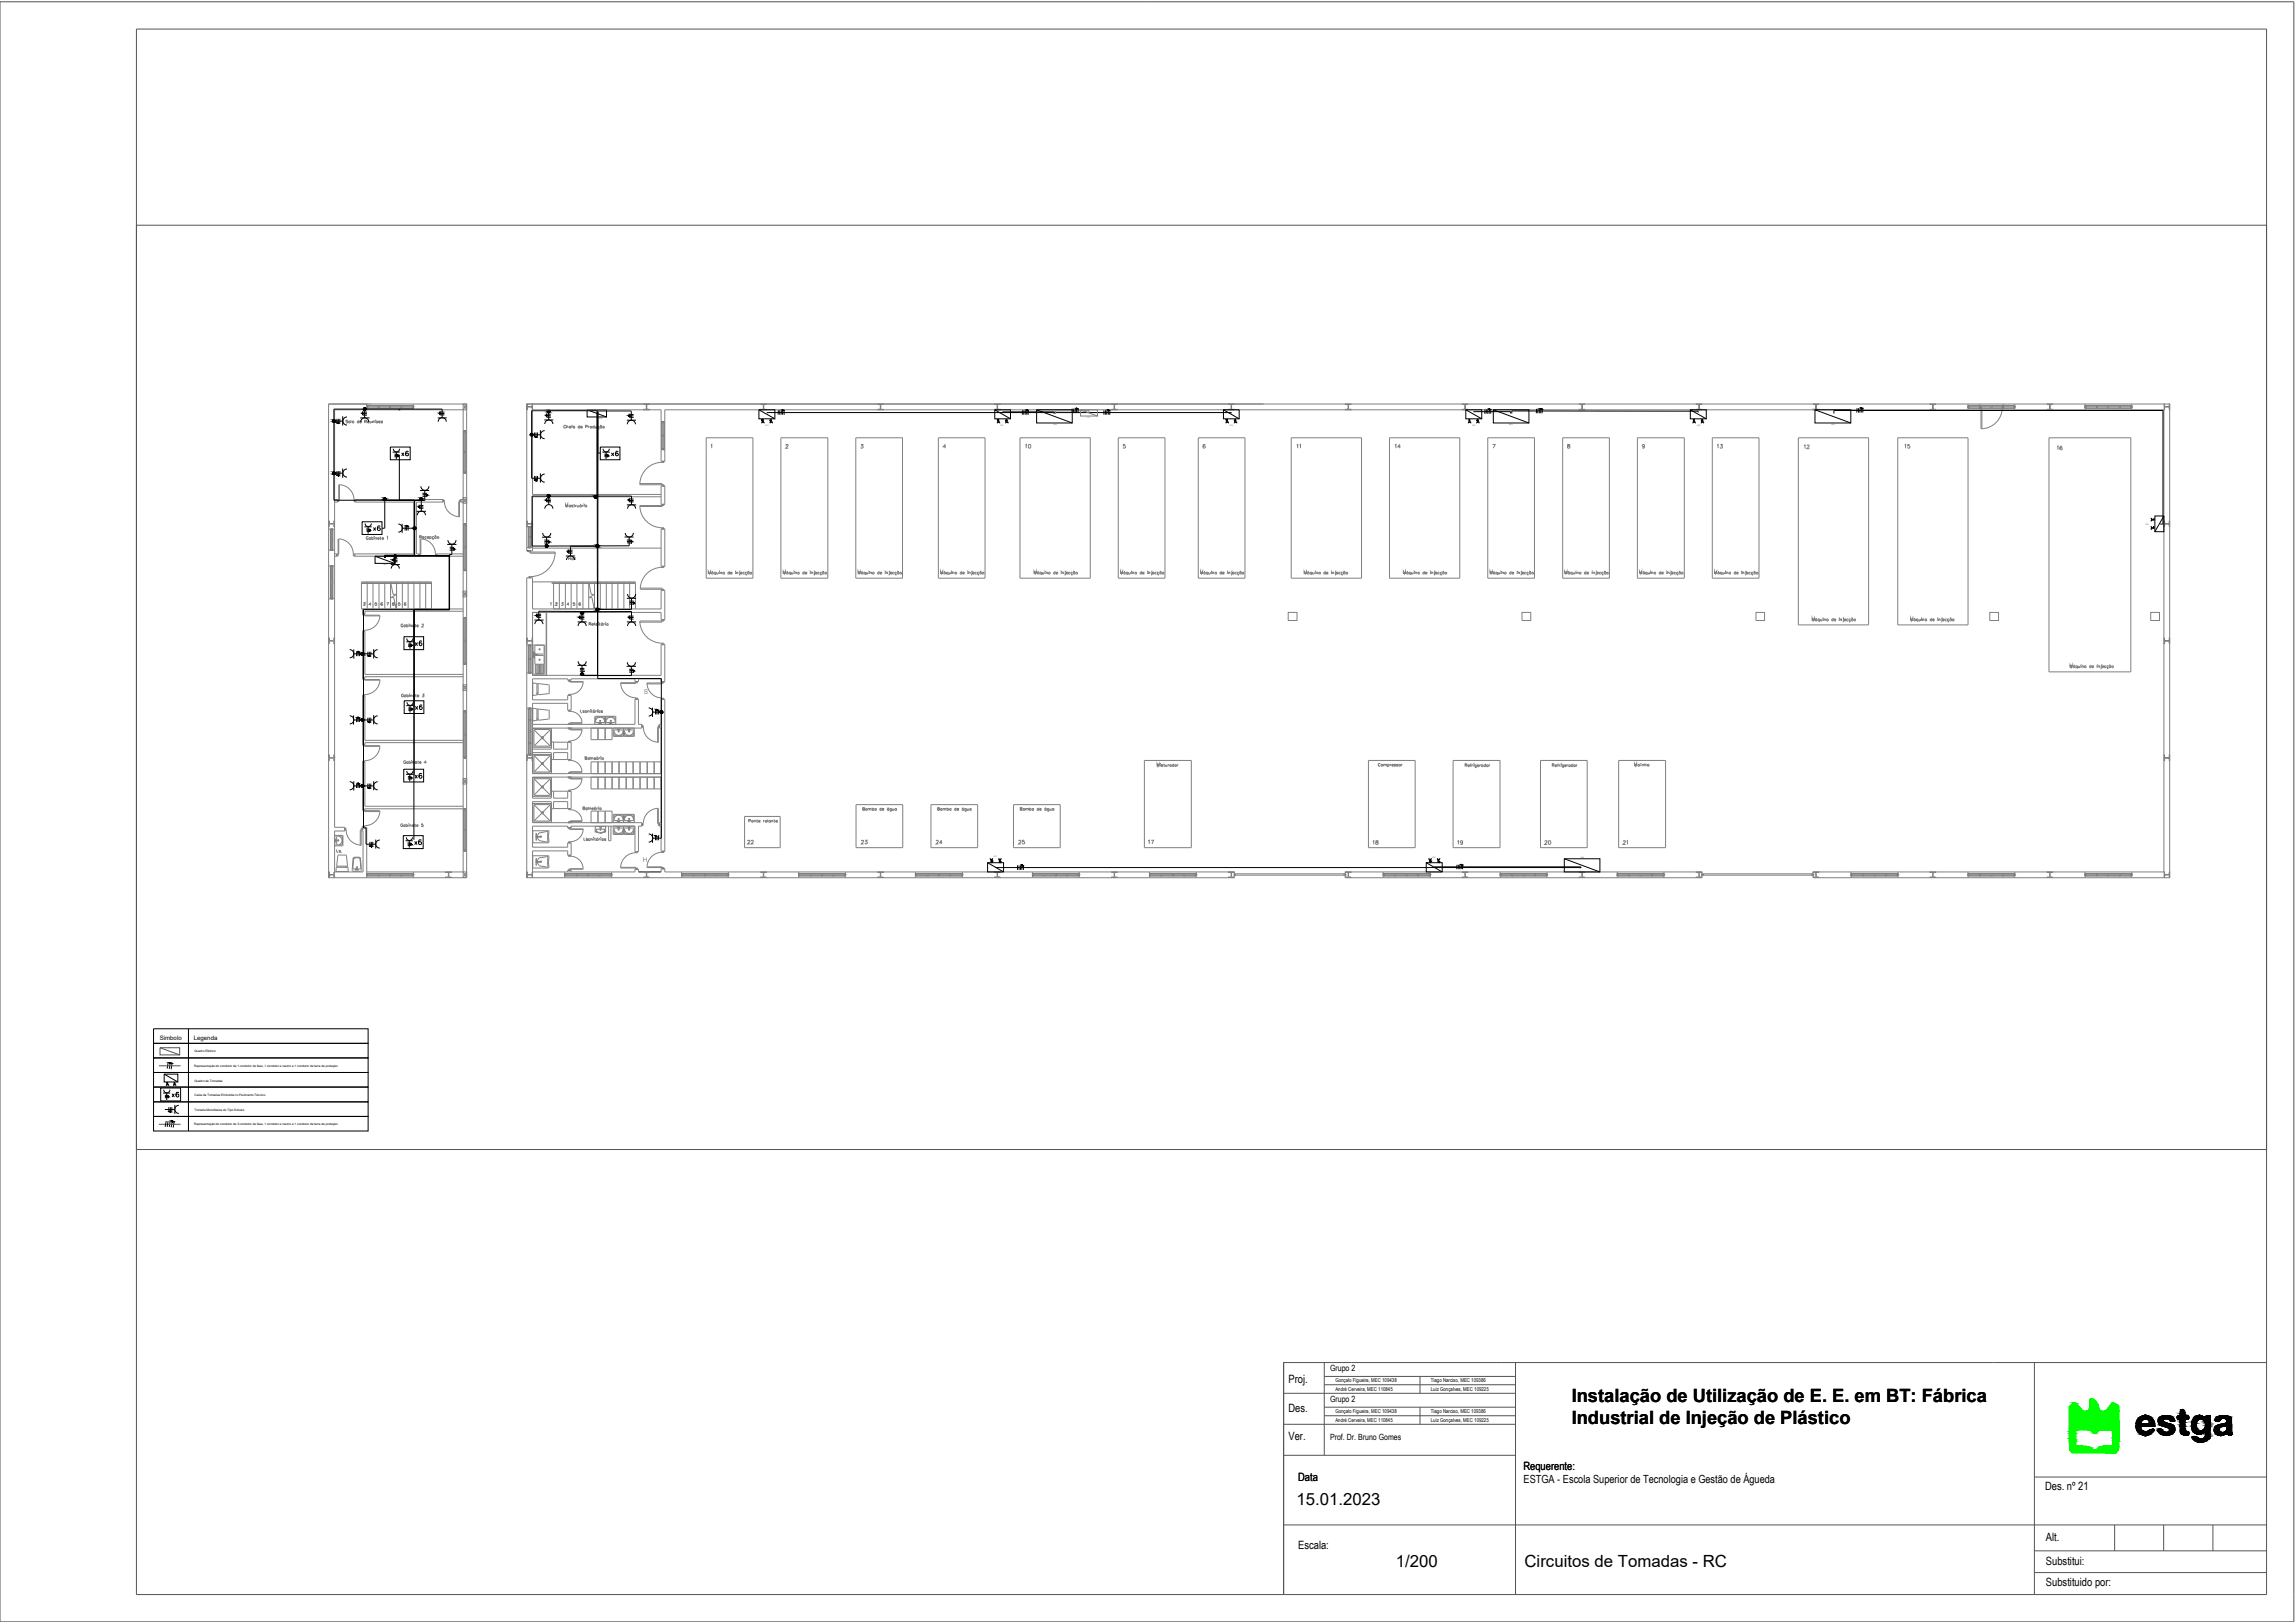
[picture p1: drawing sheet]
<svg xmlns="http://www.w3.org/2000/svg" width="420mm" height="297mm" viewBox="0 0 420 297" stroke-linecap="round" stroke-linejoin="round" font-family="sans-serif">
<defs><g id="words">
<g font-size="4">
<text x="67" y="98.4">x6</text>
<text x="74.8" y="131.2">x6</text>
<text x="74.8" y="155.9">x6</text>
<text x="30.3" y="202.1">x6</text>
</g>
<g font-size="3.5" fill="#808080">
<text x="142.5" y="83.3">2</text>
<text x="186.6" y="83.3">10</text>
<text x="204.3" y="83.3">5</text>
<text x="238.8" y="83.3" transform="rotate(-90 238.8 83.3)">11</text>
<text x="254" y="83.3">14</text>
<text x="316.1" y="83.3" transform="rotate(-90 316.1 83.3)">13</text>
<text x="329.1" y="83.3">12</text>
<text x="347.5" y="83.3">15</text>
<text x="375.4" y="83.6">16</text>
<text x="135.5" y="155.6">22</text>
<text x="156.6" y="155.6">23</text>
<text x="170" y="155.6">24</text>
<text x="185.2" y="155.6">25</text>
<text x="208.8" y="155.6">17</text>
<text x="250.1" y="155.9">18</text>
<text x="265.6" y="155.9">19</text>
<text x="281.5" y="155.9">20</text>
<text x="298.8" y="155.9" transform="rotate(-90 298.8 155.9)">21</text>
</g>
<g font-size="3.5">
<text x="72.3" y="84.7">x6</text>
<text x="110.8" y="84.7">x6</text>
<text x="74.8" y="119.2">x6</text>
<text x="74.8" y="143.6">x6</text>
</g>
<g font-size="3.4">
<text x="287.7" y="256.6">Instalação de Utilização de E. E. em BT: Fábrica</text>
<text x="287.7" y="260.6">Industrial de Injeção de Plástico</text>
</g>
<g font-size="3.1">
<text x="237.4" y="275.5">15.01.2023</text>
<text x="255.6" y="286.9">1/200</text>
<text x="279.1" y="286.8">Circuitos de Tomadas - RC</text>
</g>
<g font-size="2.1">
<text x="235.9" y="253.1">Proj.</text>
<text x="235.9" y="263.6">Ver.</text>
<text x="235.9" y="258.4">Des.</text>
<text x="278.9" y="269">Requerente:</text>
<text x="237.7" y="271.1">Data</text>
<text x="278.9" y="271.5">ESTGA - Escola Superior de Tecnologia e Gestão de Águeda</text>
<text x="374.4" y="272.8">Des. nº 21</text>
<text x="374.6" y="282">Alt.</text>
<text x="237.7" y="283.4">Escala:</text>
<text x="374.6" y="286.5">Substitui:</text>
<text x="374.6" y="290.4">Substituido por:</text>
</g>
<g font-size="1.6">
<text x="243.5" y="251">Grupo 2</text>
<text x="243.5" y="256.7">Grupo 2</text>
<text x="243.5" y="263.5">Prof. Dr. Bruno Gomes</text>
</g>
<g font-size="1.2" fill="#808080">
<text x="117.9" y="127">S</text>
<text x="117.7" y="157.7">H</text>
</g>
<g font-size="1.1">
<text x="29.3" y="190.4">Simbolo</text>
<text x="35.5" y="190.4">Legenda</text>
</g>
<g font-size="1">
<text x="244.5" y="253">Gonçalo Figueira, MEC 109438</text>
<text x="244.5" y="254.5">André Cerveira, MEC 110845</text>
<text x="262" y="254.5">Luiz Gonçalves, MEC 109225</text>
<text x="262" y="253">Tiago Narciso, MEC 109386</text>
<text x="244.5" y="258.6">Gonçalo Figueira, MEC 109438</text>
<text x="244.5" y="260.2">André Cerveira, MEC 110845</text>
<text x="262" y="260.2">Luiz Gonçalves, MEC 109225</text>
<text x="262" y="258.6">Tiago Narciso, MEC 109386</text>
</g>
<g font-size=".6">
<text x="35.6" y="195.3">Representação do condutor de 1 condutor de fase, 1 condutor e neutro e 1 condutor de terra de proteção</text>
<text x="35.6" y="192.6">Quadro Elétrico</text>
<text x="35.6" y="197.9">Quadro de Tomadas</text>
<text x="35.6" y="200.6">Caixa de Tomadas Embutida no Pavimento Técnico</text>
<text x="35.6" y="203.3">Tomada Monofásica do Tipo Schuko</text>
<text x="35.6" y="206">Representação do condutor de 3 condutor de fase, 1 condutor e neutro e 1 condutor de terra de proteção</text>
</g>
<g font-size=".3" fill="#545454">
<text x="109.6" y="76.7">QP6</text>
<text x="140.2" y="77.9">QT1</text>
<text x="183.1" y="77.9">QT2</text>
<text x="192.9" y="77.8">QP1</text>
<text x="225.1" y="77.9">QT3</text>
<text x="269.5" y="77.9">QT4</text>
<text x="276.3" y="77.8">QP2</text>
<text x="310.7" y="78">QT5</text>
<text x="335.3" y="77.8">QP3</text>
<text x="392.8" y="96.1">QT6</text>
<text x="70.2" y="103.5">QP5</text>
<text x="181.9" y="156.9">QT7</text>
<text x="262.2" y="157">QT8</text>
<text x="289.4" y="157">QP4</text>
</g>
<text font-size=".3" fill="#808080" x="199.1" y="76.4">QPI</text>
</g></defs>
<!-- layer: Desenho 21 - Circuito de Tomadas RC -->
<g fill="none" stroke="#545454" stroke-width=".18">
<path d="M0 .3h419.9v296.5h-419.9zM25 5.3h390v286.5h-390zM25 41.2h390v169.2h-390M121.4 155.8h.1M121.4 159h.1M29.1 195.1h4M29.3 191.8h3.6v1.3h-3.6zM29.3 191.8l3.6 1.3M29.1 205.8h4M235 255h42.5M242.4 249.4v16.9M242.4 251.9h35.1"/>
<path d="M242.4 253.4h35.1M242.4 257.5h35.1M242.4 259.1h35.1M260 251.9v3.1M260 257.5v3.2M277.5 249.4v42.4M372.4 249.4v42.4M415 249.4h-180v42.4M235 260.7h42.5M235 266.3h42.5M235 279.1h180M372.4 270.3h42.6"/>
<path d="M387.1 279.1v4.7M396.1 279.1v4.7M405.1 279.1v4.7M372.4 283.8h42.6M372.4 287.8h42.6"/>
</g>
<g fill="none" stroke="#808080" stroke-width=".18">
<path d="M60.2 73.9h25.2v86.7h-25.2zM63.7 77l-.3-.1-.1 .2 .4 .2h-.4M64.1 77.2v-.1a.17 .17 0 0 0-.3 .1 .18 .18 0 0 0 .3 .2v-.1M64.1 77.1v.3M64.3 76.9v.5M64.8 77.2l-.1-.1a.17 .17 0 0 0-.2 .1 .17 .17 0 0 0 .2 .2l.1-.1M64.8 77.1v.3M65.7 77.2v-.1a.17 .17 0 0 0-.3 .1 .18 .18 0 0 0 .3 .2v-.1M65.7 76.9v.5M65.9 77.2h.3l-.1-.1-.2 .1a.17 .17 0 0 0 0 .2 .17 .17 0 0 0 .3-.1M66.8 77.2h.2l.1-.3h-.3v.5M66.9 77.2l.2 .2"/>
<path d="M67.1 74.5h.1M67.1 74.7h8.6M67.1 74.2h8.6M67.1 73.9v1.1M67.3 77.2h.3l-.1-.1a.17 .17 0 0 0-.2 .1 .17 .17 0 0 0 .2 .2l.1-.1M67.4 74.5h1.8M67.4 74.2v.5M67.7 77.1v.3l.3-.1M68 77.1v.3M68.2 77.2l.3-.1v.3M68.2 77.1v.3M68.7 76.9h.1"/>
<path d="M68.7 77.1v.3M69.2 74.2v.5M69.3 77.2h.3v-.1a.17 .17 0 0 0-.3 .1 .18 .18 0 0 0 .3 .2v-.1M69.4 74.5h1.9M69.4 74.2v.5M70 77.2l-.2-.1 .2 .3-.2-.1M71.3 74.2v.5M71.5 74.5h1.9M71.5 74.2v.5M73.4 74.2v.5M73.6 74.5h1.9M73.6 74.2v.5"/>
<path d="M75.5 74.2v.5M75.7 74.5h.1M75.7 73.9v1.1M84.8 73.9h.6v1.1h-.6zM84.8 75h-23.5v76.4h1.8v.7h-1.8v7.5h5.2v-7.5h-.2v-.7h.8v9.2M84.8 75v84.6M84.8 78.9h.6M84.8 73.9l.6 1.1M84.9 78.9v7.7M84.9 79.1h.4M85.1 78.9h.1M85.1 79.1v3.5"/>
<path d="M85.3 78.9v7.7M85.4 73.9l-.6 1.1M96.4 73.9l.2 .5h.8l.1-.5v1.1l-.1-.5h-.8l-.2 .5zM103.6 78a.21 .21 0 0 0-.3-.1 .21 .21 0 0 0 0 .3 .21 .21 0 0 0 .3 0M103.7 78.1l.3-.1v.3M103.7 77.8v.5M104.2 78.2l.3-.1a.16 .16 0 0 0-.3 0 .16 .16 0 0 0 .2 .2h.1M104.6 78h.2M104.8 77.8l-.1 .1v.4M104.9 78.2h.3v-.2a.18 .18 0 0 0-.3 .2 .17 .17 0 0 0 .3 .1M106.1 78.1a.17 .17 0 0 0-.2 0 .17 .17 0 0 0-.1 .2h.3M106.1 77.8v.5"/>
<path d="M106.3 78.2l.3-.1a.17 .17 0 0 0-.2 0 .17 .17 0 0 0-.1 .2h.3M107.2 78.1h.3v-.2l-.3-.1v.5M107.7 78v.3M107.9 78l-.2 .2M108.8 78.1a.17 .17 0 0 0-.2 0 .17 .17 0 0 0-.1 .2h.3M108.8 77.8v.5M109 78v.3h.2M109.2 78v.3M109.6 78.3v.2h-.1M109.7 78.1a.16 .16 0 0 0-.2 0 .16 .16 0 0 0 0 .2 .16 .16 0 0 0 .2 0M110.2 78.1a.16 .16 0 0 0-.3 0 .16 .16 0 0 0 .2 .2h.1M110.2 77.8l-.3 .1"/>
<path d="M110.2 78v.3M117.9 73.9h1l-.5 .2v.8l.5 .1h-1l.4-.1v-.8zM121 77.2h.7M121.2 77.2v5.1M121.2 77.4h.4M121.2 79.8h.4M121.2 79.6h.4M121.4 77.2h.1M121.4 77.4v2.2M121.4 79.8v2.3M121.6 77.2v5.1M139.3 73.9h1l-.5 .2v.8l.5 .1h-1l.4-.1v-.8z"/>
<path d="M160.7 73.9h1l-.5 .2v.8l.5 .1h-1l.5-.1v-.8zM182.1 73.9h1l-.5 .2v.8l.5 .1h-1l.4-.1v-.8zM197.8 75h3.1v1.1h-3.1zM197.8 75l3.1 1.1M199.4 75.6v-.4h-6.1v.4M203.5 73.9h1l-.5 .2v.8l.5 .1h-1l.5-.1v-.8zM224.9 73.9h1l-.4 .2v.8l.4 .1h-1l.5-.1v-.8zM246.3 73.9h1.1l-.5 .2v.8l.5 .1h-1.1l.5-.1v-.8zM267.7 73.9h1l-.4 .2v.8l.4 .1h-1l.5-.1v-.8zM289.1 73.9h1.1l-.5 .2v.8l.5 .1h-1.1l.5-.1v-.8zM310.6 73.9h1l-.5 .2v.8l.5 .1h-1l.4-.1v-.8zM332 73.9h1l-.5 .2v.8l.5 .1h-1.1v-.1h.5v-.8z"/>
<path d="M353.4 73.9h1l-.5 .2v.8l.5 .1h-1l.4-.1v-.8zM360.3 74.5h.1M360.3 73.9v1.1M360.3 74.7h8.6M360.3 74.2h8.6M360.5 74.5h1.9M360.5 74.2v.5M362.4 74.2v.5M362.5 74.5h.1M362.5 73.9v1.1M362.5 74.3h.2v4.2h.1v-3.9h-.3M362.6 74.5h1.9"/>
<path d="M362.6 74.2v.5M364.5 74.2v.5M364.7 74.5h1.9M364.7 74.2v.5M366.6 74.6a3.9 3.9 0 0 1-3.7 3.9M366.6 74.2v.5M366.7 74.5h.1M366.7 73.9v1.1M366.7 74.3h-.2v.3h.2M366.8 74.5h1.8M366.8 74.2v.5M368.6 74.2v.5"/>
<path d="M368.9 74.5h.1M368.9 73.9v1.1M374.8 73.9h1l-.5 .2v.8l.5 .1h-1l.4-.1v-.8zM381.7 74.5h.1M381.7 73.9v1.1M381.7 74.7h8.6M381.7 74.2h8.6M381.9 74.2v.5M381.9 74.5h1.9M383.8 74.2v.5M384 74.2v.5M384 74.5h1.9"/>
<path d="M385.9 74.2v.5M386.1 74.2v.5M386.1 74.5h1.9M388 74.2v.5M388.2 74.2v.5M388.2 74.5h1.9M390.1 74.2v.5M390.3 74.5h.1M390.3 73.9v1.1M396.2 73.9l.1 .5h.8l.1-.5v1.1l-.1-.5h-.8l-.1 .5zM60.2 96.8h1.1M60.2 95.4l.1 .4h.8l.1-.4v1l-.1-.5h-.8l-.1 .5z"/>
<path d="M60.5 96.8v3.9M60.5 97.1h.4M60.5 98.7h.4M60.5 98.9h.4M60.7 96.8h.1M60.7 97.1v1.6M60.7 98.9v1.6M60.9 96.8v3.9M61.3 91.4h.5v.5h-.5M61.8 91.7h.1M62 98.6a2.77 2.77 0 0 1 2.7 2.8M62.1 88.7h-.1v3.1h-.2"/>
<path d="M62.1 88.7v2.8h-.3M62.2 88.7a2.77 2.77 0 0 1 2.6 2.8M64.8 91.5h.2M64.8 91.5v.3h.2M65 91.7h.1M65 91.4h16.1v.5h-4.9v9.5h.5v.4h-11.8v-.4h10.9v-9.5h-10.8zM76.8 98.3l.3-.1 .1-.1-.4-.1v.5M77 98.3l.2 .2M77.1 98.6a2.77 2.77 0 0 1 2.6 2.8M77.3 98.4h.3v-.2a.17 .17 0 0 0-.2 .1 .17 .17 0 0 0 0 .2 .17 .17 0 0 0 .2 0M78.1 98.3a.17 .17 0 0 0-.3 0 .17 .17 0 0 0 0 .2 .17 .17 0 0 0 .3 0M78.2 98.4h.3v-.2a.18 .18 0 0 0-.3 0 .18 .18 0 0 0 0 .3 .18 .18 0 0 0 .3 0"/>
<path d="M78.7 98.3a.17 .17 0 0 1 .2 0 .17 .17 0 0 1 0 .2 .17 .17 0 0 1-.2 0M78.7 98.2v.5M79.2 98.5l.1 .2h-.1M79.4 98.3a.17 .17 0 0 0-.2 0 .17 .17 0 0 0 0 .2 .17 .17 0 0 0 .2 0M79.8 98.3a.17 .17 0 0 0-.2 0 .17 .17 0 0 0 0 .2 .17 .17 0 0 0 .2 0M79.8 98l-.2 .1M79.8 98.2v.3M81.1 91.7h.1M81.1 91.5h.2v.3h-.2M81.4 91.8a2.77 2.77 0 0 0 2.6 2.8M84.3 91.7h.1M84.3 91.5h-.2v3.1h-.1v-2.8h.3"/>
<path d="M84.8 91.1h.6v1h-.6zM84.8 86.6h.6M84.8 95.9h.6M84.8 91.1l.6 1M84.8 91.4h-.5v.5h.5M84.9 95.9v8.5M84.9 86.3h.4M84.9 82.8h.4M84.9 82.6h.4M84.9 96.1h.4M85.1 86.6h.1M85.1 95.9h.1"/>
<path d="M85.1 82.8v3.5M85.1 96.1v4M85.3 95.9v8.5M85.4 91.1l-.6 1M96.4 95.4l.2 .4h.8l.1-.4v1l-.1-.5h-.8l-.2 .5zM96.4 96.4h1.1M96.6 95.8h.1M96.7 96.4v3.8M96.7 96.6h.5M96.7 98.2h.5M96.7 98.4h.5M97 96.4h.1"/>
<path d="M97 96.6v1.6M97 98.4v1.6M97.2 96.4v3.8M97.4 95.9h.1M103.5 92.8v-.5l.3 .5 .1-.5v.5M104.9 92.5h-.3l.3 .3-.3-.1M105 92.4h.2M105.1 92.3l.1 .5M105.4 92.4v.4M105.5 92.4l-.1 .2M105.7 92.4v.4l.3-.1M106 92.4v.4"/>
<path d="M106.4 92.3l-.2 .1M106.4 92.5a.17 .17 0 0 0-.2 0 .17 .17 0 0 0 0 .3 .17 .17 0 0 0 .2-.1M106.4 92.4v.4M106.6 92.4v.4M106.8 92.4l-.2 .2M106.9 92.3h.1M106.9 92.4v.4M117.1 88.5h4.1v.4M117.1 88.5v.2h4.4v.2M117.1 92.7a4.1 4.1 0 0 0 4.1 3.9M121 90.5h-23.5v-15.5h23.5v9.4h.7v-9.4h274.5v84.6h-64.3v1h65.3v-86.7h-300.8v26.9h1.1v-9.9h23.5M121 88.9h.7v3.4h-.7z"/>
<path d="M121 96.8h.7v6.9h-.7zM121 82.3h.7M121.2 82.1h.4M121.2 84.4v.3h.3v-.3M121.2 92.3v.4h-4.1M121.2 96.8v-.2h.3v.2M121.2 84.6a4.1 4.1 0 0 0-4.1 3.9M121.4 92.3h.1M121.4 96.8h.1M121.4 84.4h.1M121.4 88.9h.1M121.4 82.3h.1"/>
<path d="M121.5 92.3v.2h-4.4v.2M129.3 80.1h8.5v25.7h-8.5zM130.2 81.5l.1-.1v.6M143 80.1h8.6v25.7h-8.6zM156.7 80.1h8.5v25.7h-8.5zM157.6 81.4h.4l-.2 .2h.1a.23 .23 0 0 1 0 .4 .23 .23 0 0 1-.3-.1M171.8 80.1h8.5v25.7h-8.5zM173.2 81.8h-.5l.3-.4v.6M186.7 80.1h12.9v25.7h-12.9zM204.7 80.1h8.6v25.7h-8.6zM219.4 80.1h8.5v25.7h-8.5zM220.6 81.4a.32 .32 0 0 0-.3 .2 .32 .32 0 0 0 .3 .4 .21 .21 0 0 0 0-.4 .21 .21 0 0 0-.3 .2"/>
<path d="M236.4 80.1h12.9v25.7h-12.9zM254.4 80.1h12.9v25.7h-12.9zM272.4 80.1h8.5v25.7h-8.5zM273.3 81.4h.4l-.3 .6M286.1 80.1h8.5v25.7h-8.5zM287 81.4v.2a.28 .28 0 0 1 .4 0 .28 .28 0 0 1 0 .4h-.3a.23 .23 0 0 1-.1-.3 .23 .23 0 0 1 .3-.1l.1-.2zM299.8 80.1h8.6v25.7h-8.6zM301.1 81.6l-.1 .1a.21 .21 0 0 1-.3-.1 .21 .21 0 0 1 .2-.2 .33 .33 0 0 1 .2 .3 .33 .33 0 0 1-.4 .3v-.1M313.5 80.1h8.5v25.7h-8.5zM329.2 80.1h12.9v34.3h-12.9zM347.4 80.1h12.9v34.3h-12.9zM375.1 80.1h15v42.9h-15z"/>
<path d="M396.2 95.4l.1 .4h.8l.1-.4v1l-.1-.5h-.8l-.1 .5zM60.2 109.6h1.1M60.2 103.6h1.1M60.2 100.7h1.1M60.2 116.8l.1 .4h.8l.1-.4v1l-.1-.5h-.8l-.1 .5zM60.5 106.7h.4M60.5 109.4h.4M60.5 103.6v6M60.5 103.8h.4M60.5 106.5h.4M60.5 100.5h.4M60.7 103.6h.1"/>
<path d="M60.7 109.6h.1M60.7 100.7h.1M60.7 103.8v2.7M60.7 106.7v2.7M60.9 103.6v6M61.3 101.4h.4v.4h-.4M61.7 101.6h.1M61.7 101.4h.3v-2.7h-.1v3.1h-.2M64.9 101.6h.1M64.9 101.4h-.2v.4h.2M66.2 106.7h12.8M66.2 106.8h12.8"/>
<path d="M66.4 111.4v1h.4v-.5h18M66.4 112.4v.2h3.1v.1h-2.7v-.3M66.4 115.6v-.2h.4v.2M66.5 110.3h.3l-.1 .2a.18 .18 0 0 1 .2 .1 .18 .18 0 0 1-.2 .2 .18 .18 0 0 1-.2-.1M66.6 115.6h.1M66.6 112.4h.1M67.2 106.5v.2M67.2 106.8v4.6M67.9 110.6h-.3l.2-.3v.5M68.3 106.5v.2M68.3 106.8v4.6M69 110.3h-.3v.2a.18 .18 0 0 1 .2 0 .18 .18 0 0 1 0 .2 .18 .18 0 0 1-.2 0"/>
<path d="M69.4 106.5v.2M69.4 106.8v4.6M69.6 112.7a2.77 2.77 0 0 1-2.8 2.6M70 110.3a.24 .24 0 0 0-.3 .2 .24 .24 0 0 0 .3 .3v-.3l-.3 .1M70.4 106.5v.2M70.4 106.8v4.6M70.8 110.3h.3l-.2 .5M71.5 106.5l.5 2.3h.6l-1 .6h.5l.4 2M71.5 106.8v4.6M71.9 110.3v.2a.19 .19 0 0 1 .3 .1 .19 .19 0 0 1-.1 .2h-.1a.19 .19 0 0 1-.1-.3 .19 .19 0 0 1 .2 0v-.2zM72.6 106.5v.2M72.6 106.8v4.6"/>
<path d="M73.2 110.3h-.2l-.1 .2a.18 .18 0 0 1 .3 0 .18 .18 0 0 1 0 .2 .18 .18 0 0 1-.3 0M73.7 106.5v.2M73.7 106.8v4.6M73.8 114.3a.2 .2 0 0 0-.2-.1 .2 .2 0 0 0-.2 .2v.1a.19 .19 0 0 0 .2 .3 .19 .19 0 0 0 .2-.3h-.1M74.2 114.5a.17 .17 0 0 0-.2-.1 .17 .17 0 0 0 0 .3 .17 .17 0 0 0 .2 0M74.2 114.4v.4M74.3 110.3a.24 .24 0 0 0-.3 .2 .24 .24 0 0 0 .3 .3v-.3l-.3 .1M74.4 114.5a.19 .19 0 0 1 .3 0 .19 .19 0 0 1-.2 .3l-.1-.1M74.4 114.2v.6M74.7 106.5v.2M74.7 106.8v4.6M74.8 114.2h.1"/>
<path d="M74.9 114.4v.4M75.1 114.5l.2-.1v.4M75.1 114.4v.4M75.5 114.5h.3v-.1a.17 .17 0 0 0-.3 .1 .17 .17 0 0 0 .1 .2 .17 .17 0 0 0 .2 0M75.8 106.5v.2M75.8 106.8v4.6M75.9 114.4h.2M76 114.2v.4l.2 .2M76.3 114.5h.3a.17 .17 0 0 0-.3-.1 .17 .17 0 0 0 0 .3 .17 .17 0 0 0 .3 0M76.7 101.6h.1M76.7 101.4h.3v-2.7h-.1v3.1h-.2M76.9 106.5v.2"/>
<path d="M76.9 106.8v4.6M77.2 114.3a.16 .16 0 0 1 .2-.1 .16 .16 0 0 1 .1 .2l-.3 .4h.4M77.9 106.5v.2M77.9 106.8v4.6M79 111.4v-4.9h-12.8v4.9h18.6M79.9 101.6h.1M79.9 101.4h-.2v.4h.2M84.8 108.2h.6v1h-.6zM84.8 113h.6M84.8 104.4h.6M84.8 108.2l.6 1M84.8 101.4h-4.9v.4h4.9"/>
<path d="M84.9 113v8.6M84.9 113.2h.4M84.9 117.4h.4M84.9 117.2h.4M84.9 104.2h.4M84.9 100.1h.4M84.9 100.3h.4M85.1 113h.1M85.1 104.4h.1M85.1 100.3v3.9M85.1 113.2v4M85.1 117.4v4"/>
<path d="M85.3 113v8.6M85.4 108.2l-.6 1M96.4 116.8l.2 .4h.8l.1-.4v1l-.1-.5h-.8l-.2 .5zM96.4 118.1h1.1M96.4 100.2h1.1M96.6 117.2h.1M96.7 118.1v5.1M96.7 118.3h.5M96.7 100h.5M96.8 100.8v.2h4.8v.2M97 118.1h.1M97 105.7h.1"/>
<path d="M97 100.8h.1M97 100.2h.1M97 118.3v2.2M97.1 100.8v.4h4.5M97.1 105.5v.2M97.1 105.5h-.3v.2M97.2 118.1v5.1M97.4 117.3h.1M97.5 100.3h23.5M97.5 106.5h18.8v.2h-15.2M97.6 118.1v5.2M97.7 118.1h1.9"/>
<path d="M97.7 118l-.1 .1M97.8 119.7v-.4h-.1v1.1h.1v-.5M97.9 118.2v1.4M98 119.6l.1 .1M98 120h1.6M98 118.1h1.6v1.5M98 120h.1M98 118.1v.1M98.4 119.9v-.2h-.7v.2h.7M99.7 119.6l-.2 .1h-1.5M99.7 118v5.3M100 112.1v11.5"/>
<path d="M100.1 112.1v11.5M100.8 110.4l.1-.1v.5M101.1 106.8h15.2v4.6M101.1 106.6v.2M101.3 106.5v.2M101.3 106.8v4.6M101.6 101.2a4.5 4.5 0 0 1-4.5 4.3M101.7 110.4h.1M101.7 110.4l.3-.1v.1l-.3 .4h.4M102.4 106.5v.2M102.4 106.8v4.6M102.8 110.3h.3l-.1 .2a.16 .16 0 0 1 .1 .2 .16 .16 0 0 1-.3 0"/>
<path d="M103.5 106.5v.2M103.5 106.8v4.6M104.1 102v.5M104.1 102.2h.3M104.2 110.6h-.4l.3-.3v.5M104.4 102v.5M104.6 106.5v.2M104.6 106.8v4.6M104.9 102.2h-.3a.17 .17 0 0 0 .1 .2 .17 .17 0 0 0 .2 0M104.9 102.1v.4M105.1 102v.5M105.2 110.3h-.3v.2a.17 .17 0 0 1 .3 0 .17 .17 0 0 1-.1 .3 .17 .17 0 0 1-.2-.1"/>
<path d="M105.3 102v.5M105.6 106.5v.2M105.6 106.8v4.6M106.3 110.3h-.1a.22 .22 0 0 0-.2 .3 .22 .22 0 0 0 .3 .1l-.1-.2-.2 .1M106.7 106.5v.2M106.7 106.8v4.6M107.8 106.5l.4 2.3h.6l-1 .6h.6l.4 2M107.8 106.8v4.6M107.8 114.2h.4v-.2l-.4-.1v.6M108 114.2l.2 .3M108.3 114.3h.3v-.1a.18 .18 0 0 0-.2 0 .18 .18 0 0 0 0 .2 .18 .18 0 0 0 .2 0M108.8 114.1h.2"/>
<path d="M108.8 106.5v.2M108.8 106.8v4.6M109 113.9l-.2 .2v.4M109.1 114.3h.3l-.1-.1a.17 .17 0 0 0-.2 0 .17 .17 0 0 0 .1 .2 .17 .17 0 0 0 .2 0M109.5 114h.1M109.6 114.1v.4M109.7 114.1h.2M109.8 113.9v.5l.1 .1M109.9 106.5v.2M109.9 106.8v4.6M110.3 113.9l-.2 .2M110.5 114.1v.4"/>
<path d="M110.7 114.1l-.2 .2M110.8 114h.1M110.9 114.1v.4M111 106.5v.2M111 106.8v4.6M112.1 106.5v.2M112.1 106.8v4.6M113.1 106.5v.2M113.1 106.8v4.6M114.2 106.5v.2M114.2 106.8v4.6M115.3 106.5v.2"/>
<path d="M115.3 106.8v4.6M117.1 113.8a4.1 4.1 0 0 0 4.1 3.9M117.2 107.6h4v.5M117.2 107.6v.3h4.3v.2M121.2 103.7v.2h.3v-.2M121.2 113.4v.5h-4.1v-.2h4.4v-.3M121.2 118v-.3h.3v.3M121.2 103.8a4 4 0 0 0-4 3.8M121.4 103.7h.1M121.4 108.1h.1M121.4 113.4h.1M121.4 118h.1"/>
<path d="M129.7 105.1v-.6l.2 .6 .2-.6v.6M130.5 104.5l-.2 .1M130.6 104.8a.17 .17 0 0 0-.3 0 .17 .17 0 0 0 0 .2 .17 .17 0 0 0 .3 0M130.6 104.7v.4M131 104.8a.17 .17 0 0 0-.2 0 .17 .17 0 0 0 0 .2 .17 .17 0 0 0 .2 0M131 104.7v.5M131.2 104.7v.4l.3-.1M131.5 104.7v.4M131.7 104.6h.1M131.7 104.7v.4M131.9 104.8h.2v.3M131.9 104.7v.4"/>
<path d="M132.6 104.8a.17 .17 0 0 0-.2 0 .17 .17 0 0 0 0 .2 .17 .17 0 0 0 .2 0M132.6 104.7v.4M133.6 104.8a.17 .17 0 0 0-.3 0 .17 .17 0 0 0 0 .2 .17 .17 0 0 0 .3 0M133.6 104.5v.6M133.7 104.9l.3-.1a.17 .17 0 0 0-.2 0 .17 .17 0 0 0 0 .2 .17 .17 0 0 0 .2 0M134.6 104.6h.1M134.7 104.7v.4M134.8 104.8h.3v.3M134.8 104.7v.4M135.4 104.6h.1M135.4 104.7v.4l-.1 .1M135.6 104.9h.2v-.1a.16 .16 0 0 0-.2 0 .16 .16 0 0 0 0 .2 .16 .16 0 0 0 .2 0"/>
<path d="M136.3 104.8a.17 .17 0 0 0-.3 0 .17 .17 0 0 0 0 .2 .17 .17 0 0 0 .3 0M136.6 105.1l.1 .1h-.2M136.7 104.8a.17 .17 0 0 0-.3 0 .17 .17 0 0 0 0 .2 .17 .17 0 0 0 .3 0M137.2 104.8a.17 .17 0 0 0-.3 0 .17 .17 0 0 0 0 .2 .17 .17 0 0 0 .3 0M137.2 104.5l-.3 .1M137.2 104.7v.4M143.4 105.1v-.6l.2 .6 .2-.6v.6M144.2 104.5l-.2 .1M144.3 104.8a.17 .17 0 0 0-.3 0 .17 .17 0 0 0 0 .2 .17 .17 0 0 0 .3 0M144.3 104.7v.4M144.7 104.8a.17 .17 0 0 0-.2 0 .17 .17 0 0 0 0 .2 .17 .17 0 0 0 .2 0M144.7 104.7v.5"/>
<path d="M144.9 104.7v.4l.3-.1M145.2 104.7v.4M145.4 104.6h.1M145.4 104.7v.4M145.6 104.8h.2v.3M145.6 104.7v.4M146.3 104.8a.15 .15 0 0 0-.2 0 .15 .15 0 0 0 0 .2 .15 .15 0 0 0 .2 0M146.3 104.7v.4M147.2 104.8a.17 .17 0 0 0-.2 0 .17 .17 0 0 0 0 .2 .17 .17 0 0 0 .2 0M147.2 104.5v.6M147.4 104.9h.3v-.1a.18 .18 0 0 0-.2 0 .18 .18 0 0 0 0 .2 .18 .18 0 0 0 .2 0M148.3 104.6h.1"/>
<path d="M148.3 104.7v.4M148.5 104.8l.2-.1 .1 .4M148.5 104.7v.4M149.1 104.6h.1M149.1 104.7v.5h-.1M149.2 104.9h.3v-.1a.18 .18 0 0 0-.2 0 .18 .18 0 0 0 0 .2 .18 .18 0 0 0 .2 0M150 104.8a.17 .17 0 0 0-.3 0 .18 .18 0 0 0 .2 .3l.1-.1M150.2 105.1l.1 .1h-.1M150.4 104.8a.17 .17 0 0 0-.2 0 .17 .17 0 0 0 0 .2 .17 .17 0 0 0 .2 0M150.8 104.8a.17 .17 0 0 0-.2 0 .17 .17 0 0 0 0 .2 .17 .17 0 0 0 .2 0M150.8 104.5l-.2 .1M150.8 104.7v.4"/>
<path d="M157.1 105.1v-.6l.2 .6 .2-.6v.6M157.9 104.5l-.2 .1M158 104.8a.17 .17 0 0 0-.3 0 .18 .18 0 0 0 .2 .3l.1-.1M158 104.7v.4M158.5 104.8a.17 .17 0 0 0-.3 0 .17 .17 0 0 0 .1 .3l.2-.1M158.5 104.7v.5M158.6 104.7v.4l.3-.1M158.9 104.7v.4M159.1 104.6h.1M159.1 104.7v.4M159.3 104.8l.2-.1 .1 .4M159.3 104.7v.4"/>
<path d="M160 104.8a.17 .17 0 0 0-.2 0 .17 .17 0 0 0 0 .2 .17 .17 0 0 0 .2 0M160 104.7v.4M161 104.8a.17 .17 0 0 0-.3 0 .17 .17 0 0 0 0 .2 .17 .17 0 0 0 .3 0M161 104.5v.6M161.1 104.9l.3-.1a.17 .17 0 0 0-.2 0 .17 .17 0 0 0 0 .2 .17 .17 0 0 0 .2 0M162.1 104.6h.1M162.1 104.7v.4M162.2 104.8h.3v.3M162.2 104.7v.4M162.8 104.6h.1M162.8 104.7v.4l-.1 .1M162.9 104.9l.3-.1a.17 .17 0 0 0-.2 0 .17 .17 0 0 0 0 .2 .17 .17 0 0 0 .2 0"/>
<path d="M163.7 104.8a.17 .17 0 0 0-.3 0 .17 .17 0 0 0 0 .2 .17 .17 0 0 0 .3 0M164 105.1v.1h-.1M164.1 104.8a.17 .17 0 0 0-.3 0 .18 .18 0 0 0 .2 .3l.1-.1M164.5 104.8a.17 .17 0 0 0-.2 0 .17 .17 0 0 0 0 .2 .17 .17 0 0 0 .2 0M164.5 104.5l-.2 .1M164.5 104.7v.4M172.2 105.1v-.6l.2 .6 .2-.6v.6M173 104.5l-.2 .1M173.1 104.8a.17 .17 0 0 0-.3 0 .18 .18 0 0 0 .2 .3l.1-.1M173.1 104.7v.4M173.6 104.8a.17 .17 0 0 0-.3 0 .17 .17 0 0 0 .1 .3l.2-.1M173.6 104.7v.5"/>
<path d="M173.7 104.7v.4l.3-.1M174 104.7v.4M174.2 104.6h.1M174.2 104.7v.4M174.4 104.8l.2-.1 .1 .4M174.4 104.7v.4M175.1 104.8a.17 .17 0 0 0-.2 0 .17 .17 0 0 0 0 .2 .17 .17 0 0 0 .2 0M175.1 104.7v.4M176.1 104.8a.17 .17 0 0 0-.3 0 .17 .17 0 0 0 0 .2 .17 .17 0 0 0 .3 0M176.1 104.5v.6M176.2 104.9h.3v-.1a.18 .18 0 0 0-.2 0 .18 .18 0 0 0 0 .2 .18 .18 0 0 0 .2 0M177.2 104.6h.1"/>
<path d="M177.2 104.7v.4M177.3 104.8l.2-.1 .1 .4M177.3 104.7v.4M177.9 104.6h.1M177.9 104.7v.4l-.1 .1M178.1 104.9l.3-.1a.17 .17 0 0 0-.3 0 .17 .17 0 0 0 0 .2 .17 .17 0 0 0 .3 0M178.8 104.8a.17 .17 0 0 0-.3 0 .17 .17 0 0 0 0 .2 .17 .17 0 0 0 .3 0M179.1 105.1l.1 .1h-.2M179.2 104.8a.17 .17 0 0 0-.2 0 .17 .17 0 0 0 0 .2 .17 .17 0 0 0 .2 0M179.7 104.8a.17 .17 0 0 0-.3 0 .17 .17 0 0 0 0 .2 .17 .17 0 0 0 .3 0M179.7 104.5l-.3 .1M179.7 104.7v.4"/>
<path d="M189.3 105.1v-.6l.2 .6 .2-.6v.6M190.2 104.5l-.3 .1M190.2 104.8a.17 .17 0 0 0-.2 0 .17 .17 0 0 0 0 .2 .17 .17 0 0 0 .2 0M190.2 104.7v.4M190.7 104.8a.17 .17 0 0 0-.3 0 .17 .17 0 0 0 0 .2 .17 .17 0 0 0 .3 0M190.7 104.7v.5M190.8 104.7v.4l.3-.1M191.1 104.7v.4M191.3 104.6h.1M191.3 104.7v.4M191.5 104.8h.3v.3M191.5 104.7v.4"/>
<path d="M192.2 104.8a.17 .17 0 0 0-.2 0 .17 .17 0 0 0 0 .2 .17 .17 0 0 0 .2 0M192.2 104.7v.4M193.2 104.8a.17 .17 0 0 0-.3 0 .17 .17 0 0 0 0 .2 .17 .17 0 0 0 .3 0M193.2 104.5v.6M193.3 104.9h.3v-.1a.18 .18 0 0 0-.2 0 .18 .18 0 0 0 0 .2 .18 .18 0 0 0 .2 0M194.3 104.6h.1M194.3 104.7v.4M194.4 104.8l.2-.1 .1 .4M194.4 104.7v.4M195 104.6h.1M195 104.7v.5h-.1M195.2 104.9h.3v-.1a.18 .18 0 0 0-.3 0 .18 .18 0 0 0 0 .2 .18 .18 0 0 0 .3 0"/>
<path d="M195.9 104.8a.17 .17 0 0 0-.3 0 .18 .18 0 0 0 .2 .3l.1-.1M196.2 105.1l.1 .1h-.2M196.3 104.8a.17 .17 0 0 0-.2 0 .17 .17 0 0 0 0 .2 .17 .17 0 0 0 .2 0M196.8 104.8a.17 .17 0 0 0-.3 0 .17 .17 0 0 0 0 .2 .17 .17 0 0 0 .3 0M196.8 104.5l-.3 .1M196.8 104.7v.4M205.1 105.1v-.6l.2 .6 .2-.6v.6M206 104.5l-.2 .1M206 104.8a.17 .17 0 0 0-.3 0 .17 .17 0 0 0 0 .2 .17 .17 0 0 0 .3 0M206 104.7v.4M206.5 104.8a.17 .17 0 0 0-.3 0 .17 .17 0 0 0 0 .2 .17 .17 0 0 0 .3 0M206.5 104.7v.5"/>
<path d="M206.6 104.7l.1 .4 .2-.1M206.9 104.7v.4M207.1 104.6h.1M207.1 104.7v.4M207.3 104.8h.3v.3M207.3 104.7v.4M208.1 104.8a.17 .17 0 0 0-.3 0 .17 .17 0 0 0 0 .2 .17 .17 0 0 0 .3 0M208.1 104.7v.4M209 104.8a.17 .17 0 0 0-.2 0 .17 .17 0 0 0 0 .2 .17 .17 0 0 0 .2 0M209 104.5v.6M209.2 104.9l.3-.1a.17 .17 0 0 0-.3 0 .17 .17 0 0 0 0 .2 .17 .17 0 0 0 .3 0M210.1 104.6h.1"/>
<path d="M210.1 104.7v.4M210.3 104.8l.2-.1v.4M210.3 104.7v.4M210.8 104.6h.1M210.9 104.7v.4l-.2 .1M211 104.9l.3-.1a.17 .17 0 0 0-.3 0 .17 .17 0 0 0 0 .2 .17 .17 0 0 0 .3 0M211.7 104.8a.17 .17 0 0 0-.2 0 .17 .17 0 0 0 0 .2 .17 .17 0 0 0 .2 0M212 105.1l.1 .1h-.1M212.1 104.8a.15 .15 0 0 0-.2 0 .15 .15 0 0 0 0 .2 .15 .15 0 0 0 .2 0M212.6 104.8a.17 .17 0 0 0-.2 0 .17 .17 0 0 0 0 .2 .17 .17 0 0 0 .2 0M212.6 104.5l-.3 .1M212.6 104.7v.4"/>
<path d="M219.8 105.1v-.6l.2 .6 .2-.6v.6M220.6 104.5l-.2 .1M220.6 104.8a.17 .17 0 0 0-.2 0 .17 .17 0 0 0 0 .2 .17 .17 0 0 0 .2 0M220.6 104.7v.4M221.1 104.8a.17 .17 0 0 0-.2 0 .17 .17 0 0 0 0 .2 .17 .17 0 0 0 .2 0M221.1 104.7v.5M221.3 104.7v.4l.3-.1M221.6 104.7v.4M221.7 104.6h.1M221.8 104.7v.4M222 104.8h.2v.3M222 104.7v.4"/>
<path d="M222.7 104.8a.17 .17 0 0 0-.2 0 .17 .17 0 0 0 0 .2 .17 .17 0 0 0 .2 0M222.7 104.7v.4M223.6 104.8a.17 .17 0 0 0-.2 0 .17 .17 0 0 0 0 .2 .17 .17 0 0 0 .2 0M223.6 104.5v.6M223.8 104.9l.3-.1a.17 .17 0 0 0-.2 0 .17 .17 0 0 0 0 .2 .17 .17 0 0 0 .2 0M224.7 104.6h.1M224.7 104.7v.4M224.9 104.8l.2-.1 .1 .4M224.9 104.7v.4M225.5 104.6h.1M225.5 104.7v.4l-.1 .1M225.6 104.9l.3-.1a.17 .17 0 0 0-.2 0 .17 .17 0 0 0 0 .2 .17 .17 0 0 0 .2 0"/>
<path d="M226.4 104.8a.17 .17 0 0 0-.3 0 .17 .17 0 0 0 0 .2 .17 .17 0 0 0 .3 0M226.7 105.1v.1h-.1M226.8 104.8a.17 .17 0 0 0-.3 0 .17 .17 0 0 0 0 .2 .17 .17 0 0 0 .3 0M227.2 104.8a.17 .17 0 0 0-.2 0 .17 .17 0 0 0 0 .2 .17 .17 0 0 0 .2 0M227.2 104.5l-.3 .1M227.2 104.7v.4M235.8 112.1h1.6v1.5h-1.6zM238.8 105.1v-.6l.2 .6 .2-.6v.6M239.6 104.5l-.2 .1M239.6 104.8a.17 .17 0 0 0-.2 0 .17 .17 0 0 0 0 .2 .17 .17 0 0 0 .2 0M239.6 104.7v.4M240.1 104.8a.17 .17 0 0 0-.2 0 .17 .17 0 0 0 0 .2 .17 .17 0 0 0 .2 0"/>
<path d="M240.1 104.7v.5M240.3 104.7v.4l.3-.1M240.6 104.7v.4M240.7 104.6h.1M240.8 104.7v.4M241 104.8l.2-.1v.4M241 104.7v.4M241.7 104.8a.17 .17 0 0 0-.2 0 .17 .17 0 0 0 0 .2 .17 .17 0 0 0 .2 0M241.7 104.7v.4M242.7 104.8a.17 .17 0 0 0-.3 0 .17 .17 0 0 0 0 .2 .17 .17 0 0 0 .3 0M242.7 104.5v.6M242.8 104.9l.3-.1a.17 .17 0 0 0-.2 0 .17 .17 0 0 0 0 .2 .17 .17 0 0 0 .2 0"/>
<path d="M243.7 104.6h.1M243.8 104.7v.4M243.9 104.8h.3v.3M243.9 104.7v.4M244.5 104.6h.1M244.5 104.7v.4l-.1 .1M244.6 104.9h.3a.15 .15 0 0 0-.1-.2 .15 .15 0 0 0-.2 .2l.1 .2 .2-.1M245.4 104.8a.17 .17 0 0 0-.3 0 .17 .17 0 0 0 0 .2 .17 .17 0 0 0 .3 0M245.7 105.1v.1h-.1M245.8 104.8a.17 .17 0 0 0-.3 0 .17 .17 0 0 0 0 .2 .17 .17 0 0 0 .3 0M246.3 104.8a.17 .17 0 0 0-.3 0 .17 .17 0 0 0 0 .2 .17 .17 0 0 0 .3 0M246.3 104.5l-.3 .1"/>
<path d="M246.3 104.7v.4M256.9 105.1v-.6l.2 .6 .2-.6v.6M257.8 104.5l-.2 .1M257.8 104.8a.17 .17 0 0 0-.2 0 .17 .17 0 0 0 0 .2 .17 .17 0 0 0 .2 0M257.8 104.7v.4M258.3 104.8a.17 .17 0 0 0-.3 0 .17 .17 0 0 0 0 .2 .17 .17 0 0 0 .3 0M258.3 104.7v.5M258.4 104.7v.4l.3-.1M258.7 104.7v.4M258.9 104.6h.1M258.9 104.7v.4M259.1 104.8l.2-.1 .1 .4"/>
<path d="M259.1 104.7v.4M259.8 104.8a.17 .17 0 0 0-.2 0 .17 .17 0 0 0 0 .2 .17 .17 0 0 0 .2 0M259.8 104.7v.4M260.8 104.8a.17 .17 0 0 0-.3 0 .17 .17 0 0 0 0 .2 .17 .17 0 0 0 .3 0M260.8 104.5v.6M260.9 104.9h.3v-.1a.18 .18 0 0 0-.2 0 .18 .18 0 0 0 0 .2 .18 .18 0 0 0 .2 0M261.9 104.6h.1M261.9 104.7v.4M262 104.8l.3-.1v.4M262 104.7v.4M262.6 104.6h.1M262.6 104.7v.5h-.1"/>
<path d="M262.8 104.9l.3-.1a.17 .17 0 0 0-.3 0 .17 .17 0 0 0 0 .2 .17 .17 0 0 0 .3 0M263.5 104.8a.17 .17 0 0 0-.3 0 .17 .17 0 0 0 0 .2 .17 .17 0 0 0 .3 0M263.8 105.1l.1 .1h-.2M263.9 104.8a.17 .17 0 0 0-.2 0 .17 .17 0 0 0 0 .2 .17 .17 0 0 0 .2 0M264.4 104.8a.17 .17 0 0 0-.3 0 .17 .17 0 0 0 0 .2 .17 .17 0 0 0 .3 0M264.4 104.5l-.3 .1M264.4 104.7v.4M272.8 105.1v-.6l.2 .6 .2-.6v.6M273.6 104.5l-.2 .1M273.7 104.8a.17 .17 0 0 0-.3 0 .18 .18 0 0 0 .2 .3l.1-.1M273.7 104.7v.4M274.2 104.8a.2 .2 0 0 0-.4 0 .18 .18 0 0 0 .2 .3l.2-.1"/>
<path d="M274.2 104.7v.5M274.3 104.7v.4l.3-.1M274.6 104.7v.4M274.8 104.6h.1M274.8 104.7v.4M275 104.8l.2-.1 .1 .4M275 104.7v.4M275.7 104.8a.17 .17 0 0 0-.2 0 .17 .17 0 0 0 0 .2 .17 .17 0 0 0 .2 0M275.7 104.7v.4M276.6 104.8a.17 .17 0 0 0-.2 0 .17 .17 0 0 0 0 .2 .17 .17 0 0 0 .2 0M276.6 104.5v.6M276.8 104.9l.3-.1a.17 .17 0 0 0-.2 0 .17 .17 0 0 0 0 .2 .17 .17 0 0 0 .2 0"/>
<path d="M277.7 104.6h.1M277.7 104.7v.4M277.9 104.8l.2-.1 .1 .4M277.9 104.7v.4M278.5 104.6h.1M278.5 104.7v.4l-.1 .1M278.6 112.1h1.6v1.5h-1.6zM278.6 104.9l.3-.1a.17 .17 0 0 0-.2 0 .17 .17 0 0 0 0 .2 .17 .17 0 0 0 .2 0M279.4 104.8a.17 .17 0 0 0-.3 0 .17 .17 0 0 0 0 .2 .17 .17 0 0 0 .3 0M279.7 105.1v.1h-.1M279.8 104.8a.17 .17 0 0 0-.3 0 .18 .18 0 0 0 .2 .3l.1-.1M280.2 104.8a.17 .17 0 0 0-.2 0 .17 .17 0 0 0 0 .2 .17 .17 0 0 0 .2 0"/>
<path d="M280.2 104.5l-.2 .1M280.2 104.7v.4M286.5 105.1v-.6l.2 .6 .2-.6v.6M287.3 104.5l-.2 .1M287.4 104.8a.17 .17 0 0 0-.3 0 .17 .17 0 0 0 0 .2 .17 .17 0 0 0 .3 0M287.4 104.7v.4M287.8 104.8a.17 .17 0 0 0-.2 0 .17 .17 0 0 0 0 .2 .17 .17 0 0 0 .2 0M287.8 104.7v.5M288 104.7v.4l.3-.1M288.3 104.7v.4M288.5 104.6h.1M288.5 104.7v.4"/>
<path d="M288.7 104.8h.2v.3M288.7 104.7v.4M289.4 104.8a.17 .17 0 0 0-.2 0 .17 .17 0 0 0 0 .2 .17 .17 0 0 0 .2 0M289.4 104.7v.4M290.4 104.8a.17 .17 0 0 0-.3 0 .17 .17 0 0 0 0 .2 .17 .17 0 0 0 .3 0M290.4 104.5v.6M290.5 104.9l.3-.1a.17 .17 0 0 0-.2 0 .17 .17 0 0 0 0 .2 .17 .17 0 0 0 .2 0M291.4 104.6h.1M291.5 104.7v.4M291.6 104.8h.3v.3M291.6 104.7v.4M292.2 104.6h.1"/>
<path d="M292.2 104.7v.4l-.1 .1M292.4 104.9h.2v-.1a.16 .16 0 0 0-.2 0 .16 .16 0 0 0 0 .2 .16 .16 0 0 0 .2 0M293.1 104.8a.17 .17 0 0 0-.3 0 .17 .17 0 0 0 0 .2 .17 .17 0 0 0 .3 0M293.4 105.1l.1 .1h-.2M293.5 104.8a.17 .17 0 0 0-.2 0 .17 .17 0 0 0 0 .2 .17 .17 0 0 0 .2 0M294 104.8a.17 .17 0 0 0-.3 0 .17 .17 0 0 0 0 .2 .17 .17 0 0 0 .3 0M294 104.5l-.3 .1M294 104.7v.4M300.2 105.1v-.6l.2 .6 .2-.6v.6M301 104.5l-.2 .1M301.1 104.8a.17 .17 0 0 0-.3 0 .17 .17 0 0 0 0 .2 .17 .17 0 0 0 .3 0M301.1 104.7v.4"/>
<path d="M301.5 104.8a.17 .17 0 0 0-.2 0 .17 .17 0 0 0 0 .2 .17 .17 0 0 0 .2 0M301.5 104.7v.5M301.7 104.7v.4l.3-.1M302 104.7v.4M302.2 104.6h.1M302.2 104.7v.4M302.3 104.8l.3-.1v.4M302.3 104.7v.4M303.1 104.8a.17 .17 0 0 0-.2 0 .17 .17 0 0 0 0 .2 .17 .17 0 0 0 .2 0M303.1 104.7v.4M304 104.8a.17 .17 0 0 0-.2 0 .17 .17 0 0 0 0 .2 .17 .17 0 0 0 .2 0M304 104.5v.6"/>
<path d="M304.2 104.9h.3v-.1a.18 .18 0 0 0-.2 0 .18 .18 0 0 0 0 .2 .18 .18 0 0 0 .2 0M305.1 104.6h.1M305.1 104.7v.4M305.3 104.8l.2-.1 .1 .4M305.3 104.7v.4M305.9 104.6h.1M305.9 104.7v.5h-.1M306 104.9h.3v-.1a.18 .18 0 0 0-.2 0 .18 .18 0 0 0 0 .2 .18 .18 0 0 0 .2 0M306.8 104.8a.17 .17 0 0 0-.3 0 .18 .18 0 0 0 .2 .3l.1-.1M307 105.1l.1 .1h-.1M307.2 104.8a.17 .17 0 0 0-.2 0 .17 .17 0 0 0 0 .2 .17 .17 0 0 0 .2 0M307.6 104.8a.17 .17 0 0 0-.2 0 .17 .17 0 0 0 0 .2 .17 .17 0 0 0 .2 0"/>
<path d="M307.6 104.5l-.2 .1M307.6 104.7v.4M313.9 105.1v-.6l.2 .6 .2-.6v.6M314.7 104.5l-.2 .1M314.8 104.8a.17 .17 0 0 0-.3 0 .18 .18 0 0 0 .2 .3l.1-.1M314.8 104.7v.4M315.3 104.8a.17 .17 0 0 0-.3 0 .17 .17 0 0 0 .1 .3l.2-.1M315.3 104.7v.5M315.4 104.7v.4l.3-.1M315.7 104.7v.4M315.9 104.6h.1M315.9 104.7v.4"/>
<path d="M316.1 104.8l.2-.1 .1 .4M316.1 104.7v.4M316.8 104.8a.17 .17 0 0 0-.2 0 .17 .17 0 0 0 0 .2 .17 .17 0 0 0 .2 0M316.8 104.7v.4M317.8 104.8a.17 .17 0 0 0-.3 0 .17 .17 0 0 0 0 .2 .17 .17 0 0 0 .3 0M317.8 104.5v.6M317.9 104.9l.3-.1a.17 .17 0 0 0-.2 0 .17 .17 0 0 0 0 .2 .17 .17 0 0 0 .2 0M318.8 104.6h.1M318.9 104.7v.4M319 104.8h.3v.3M319 104.7v.4M319.6 104.6h.1"/>
<path d="M319.6 104.7v.4l-.1 .1M319.7 104.9l.3-.1a.17 .17 0 0 0-.2 0 .17 .17 0 0 0 0 .2 .17 .17 0 0 0 .2 0M320.5 104.8a.17 .17 0 0 0-.3 0 .17 .17 0 0 0 0 .2 .17 .17 0 0 0 .3 0M320.8 105.1v.1h-.1M320.9 104.8a.17 .17 0 0 0-.3 0 .18 .18 0 0 0 .2 .3l.1-.1M321.4 104.8a.17 .17 0 0 0-.3 0 .17 .17 0 0 0 0 .2 .17 .17 0 0 0 .3 0M321.4 104.5l-.3 .1M321.4 104.7v.4M321.5 112.1h1.5v1.5h-1.5zM331.8 113.7v-.6l.1 .6 .2-.6v.6M332.6 113.1l-.2 .1M332.6 113.4a.15 .15 0 0 0-.2 0 .15 .15 0 0 0 0 .2 .15 .15 0 0 0 .2 0"/>
<path d="M332.6 113.3v.4M333.1 113.4a.17 .17 0 0 0-.3-.1 .17 .17 0 0 0 0 .3 .17 .17 0 0 0 .3 0M333.1 113.3v.5M333.2 113.3l.1 .4 .2-.2M333.5 113.3v.4M333.7 113.1h.1M333.8 113.3v.4M333.9 113.4l.2-.1 .1 .4M333.9 113.3v.4M334.7 113.4a.17 .17 0 0 0-.3-.1 .17 .17 0 0 0 0 .3 .17 .17 0 0 0 .3 0M334.7 113.3v.4M335.6 113.4a.17 .17 0 0 0-.2-.1 .17 .17 0 0 0 0 .3 .17 .17 0 0 0 .2 0"/>
<path d="M335.6 113.1v.6M335.8 113.4h.3l-.1-.1a.17 .17 0 0 0-.2 .1 .17 .17 0 0 0 .1 .2 .17 .17 0 0 0 .2 0M336.7 113.1h.1M336.7 113.3v.4M336.9 113.4l.2-.1v.4M336.9 113.3v.4M337.4 113.1h.1M337.5 113.3v.4l-.1 .1M337.6 113.4h.3a.16 .16 0 0 0-.3 0 .16 .16 0 0 0 .1 .2h.2M338.3 113.4a.17 .17 0 0 0-.2-.1 .17 .17 0 0 0 0 .3 .17 .17 0 0 0 .2 0M338.6 113.7l.1 .1h-.1M338.8 113.4a.19 .19 0 0 0-.3 0 .19 .19 0 0 0 .2 .3l.1-.1"/>
<path d="M339.2 113.4a.17 .17 0 0 0-.2-.1 .17 .17 0 0 0 0 .3 .17 .17 0 0 0 .2 0M339.2 113.1l-.2 .1M339.2 113.3v.4M349.8 113.7v-.6l.2 .6 .2-.6v.6M350.6 113.1l-.2 .1M350.6 113.4a.15 .15 0 0 0-.2 0 .15 .15 0 0 0 0 .2 .15 .15 0 0 0 .2 0M350.6 113.3v.4M351.1 113.4a.15 .15 0 0 0-.2 0 .15 .15 0 0 0 0 .2 .15 .15 0 0 0 .2 0M351.1 113.3v.5M351.3 113.3l.1 .4 .2-.2M351.6 113.3v.4M351.7 113.1h.1"/>
<path d="M351.8 113.3v.4M352 113.4l.2-.1v.4M352 113.3v.4M352.7 113.4a.17 .17 0 0 0-.2-.1 .17 .17 0 0 0 0 .3 .17 .17 0 0 0 .2 0M352.7 113.3v.4M353.7 113.4a.17 .17 0 0 0-.3-.1 .17 .17 0 0 0 0 .3 .17 .17 0 0 0 .3 0M353.7 113.1v.6M353.8 113.4h.3v-.1a.17 .17 0 0 0-.3 .1 .17 .17 0 0 0 .1 .2 .17 .17 0 0 0 .2 0M354.7 113.1h.1M354.8 113.3v.4M354.9 113.4l.3-.1v.4M354.9 113.3v.4"/>
<path d="M355.5 113.1h.1M355.5 113.3v.4l-.1 .1M355.6 113.4h.3a.16 .16 0 0 0-.3 0 .16 .16 0 0 0 .1 .2h.2M356.4 113.4a.17 .17 0 0 0-.3-.1 .17 .17 0 0 0 0 .3 .17 .17 0 0 0 .3 0M356.7 113.7v.1h-.1M356.8 113.4a.19 .19 0 0 0-.3 0 .19 .19 0 0 0 .2 .3l.1-.1M357.3 113.4a.17 .17 0 0 0-.3-.1 .17 .17 0 0 0 0 .3 .17 .17 0 0 0 .3 0M357.3 113.1l-.3 .1M357.3 113.3v.4M364.3 112.1h1.6v1.5h-1.6zM393.7 112.1h1.7v1.5h-1.7zM396.2 116.8l.1 .4h.8l.1-.4v1l-.1-.5h-.8l-.1 .5z"/>
<path d="M60.2 138.2l.1 .5h.8l.1-.5v1l-.1-.4h-.8l-.1 .4zM61.1 138.6h.1M66.4 136.3v.2h3.1v.1h-2.7v-.3M66.4 124.1v.3h3.1v.1h-2.7v-.4M66.4 127.4v-.2h.4v.2M66.4 139.5v-.2h.4v.2M66.6 127.4h.1M66.6 124.1h.1M66.6 139.5h.1M66.6 136.3h.1M69.6 124.5a2.77 2.77 0 0 1-2.8 2.6M69.6 136.6a2.77 2.77 0 0 1-2.8 2.6"/>
<path d="M74.3 139.3a.2 .2 0 0 0-.3 0 .2 .2 0 0 0 0 .3 .2 .2 0 0 0 .3 0l-.1-.1M74.7 139.5a.17 .17 0 0 0-.2-.1 .17 .17 0 0 0-.1 .2h.3M74.7 139.4v.3M74.9 139.5a.16 .16 0 0 1 .3 0 .16 .16 0 0 1-.2 .2l-.1-.1M74.9 139.2v.5M75.4 139.3h.1M75.4 139.4v.3M75.5 139.5l.2-.1 .1 .3M75.5 139.4v.3M76 139.5h.3a.15 .15 0 0 0-.2-.1 .15 .15 0 0 0-.1 .2h.3M76.5 139.4h.1M76.5 139.2l.1 .5"/>
<path d="M76.8 139.5h.3a.15 .15 0 0 0-.2-.1 .15 .15 0 0 0-.1 .2h.3M78.1 139.6h-.4l.2-.4v.5M84.8 125.3h.6v1.1h-.6zM84.8 121.6h.6M84.8 138.7h.6M84.8 130.1h.6M84.8 125.3l.6 1.1M84.8 123.4h-18v-7.8h-.4v8.5h.4v-.2h18M84.8 135.5h-18v-8.1h-.4v8.9h.4v-.4h18M84.9 130.1v8.6M84.9 138.5h.4M84.9 130.3h.4"/>
<path d="M84.9 134.5h.4M84.9 134.3h.4M84.9 121.4h.4M85.1 130.1h.1M85.1 138.7h.1M85.1 121.6h.1M85.1 130.3v4M85.1 134.5v4M85.3 130.1v8.6M85.4 125.3l-.6 1.1M96.4 138.2l.2 .5h.8l.1-.5v1l-.1-.4h-.8l-.2 .4zM96.4 138.2h1.1"/>
<path d="M96.4 129.6h1.1M96.4 123.2h1.1M96.7 123h.5M96.7 135.9h.5M96.7 129.8h.5M96.7 129.6v8.6M96.7 138h.5M96.7 136.1h.5M96.7 134h.5M96.7 133.8h.5M96.7 131.9h.5M96.7 131.7h.5"/>
<path d="M96.7 120.7h.5M96.7 120.5h.5M97 129.6h.1M97 138.2h.1M97 123.2h.1M97 120.7v2.3M97 129.8v1.9M97 131.9v1.9M97 134v1.9M97 136.1v1.9M97.2 129.6v8.6M97.4 138.8h.1"/>
<path d="M97.5 132.6h18.7v-4.6h.7v4.6h.6v.7h-20M97.5 138.1h3.5v3.4h-3.5zM97.5 133.3h3.5v3.5h-3.5zM97.6 123.2l.1 .1M97.7 123.4h1.9M97.7 136.4l.2 .2M97.7 133.7v2.7M97.8 138.3l2.9 3M97.8 133.6l2.9 2.9M97.9 138.2l2.8 .1 .1 2.8-.2 .2h-2.7M97.9 133.5h2.7l.2 .2M97.9 120.1v1.4"/>
<path d="M97.9 133.5l-.2 .2M97.9 138.2l-.2 .2v2.7l.2 .2M98 121.5l.1 .1M98.1 121.6v1.7M98.2 129.7l.1 .1M98.2 125l.1 .1M98.3 129.7h-.8v2.2h.8M98.3 125.1l-.8-.1v2.3l.8-.1M98.3 131.4v.3M98.3 125.1l-.1 2.1M98.3 126.8v.2M98.3 125.2h.3"/>
<path d="M98.3 127.1h.3M98.3 121.6v1.7M98.5 125.3v1.7M98.5 129.9v1.8M98.6 131.7v.1M98.6 131.8l-.4 .1M98.6 127v.1M98.6 121.6v1.7M98.6 129.8h-.3v2M98.6 129.7l-.1 .2M98.6 125.1l-.1 .1M98.6 129.8l1.9 .2"/>
<path d="M98.6 125.1l1.9 .2M98.8 121.6v1.7M99 121.6v1.7M99.2 121.6v1.7M99.4 121.6v1.7M99.5 121.6h-1.5l.1 1.6M99.5 121.6v1.6M99.6 123.2l-1.6 .1M99.6 120v1.5M99.7 121.5l-.2 .1M99.8 123.3l-.2 .1M100.5 131.6l-1.9 .2"/>
<path d="M100.5 126.9l-1.9 .3M100.5 130l.1 .1M100.5 125.3l.1 .1M100.5 125.5v1.3M100.5 130.1v1.4M100.6 131.5l-.1 .1M100.6 126.8l-.1 .1M100.7 138.3l-2.9 3M100.7 133.6l-2.9 2.9M100.8 136.4l-.2 .2h-2.7M100.8 133.7v2.7M101.3 139v-1.3h2.6v1.3"/>
<path d="M101.3 135.8h3.3v3.2h-3.7v-1.3h-3.4M103.9 133.3h.1M103.9 132.6h.1M103.9 135.8v1.3h-2.6v-1.3h-.4v1.3h-3.4M104.1 124.5v.2l2.7 .1h-2.4v-.3M104.1 130v.2h.3M104.1 132.6v-.2l2.5-.1h-2.2v.3M104.1 133.3v.2h2.5v.1h-2.2v-.3M104.1 135.8v-.2h.3v.2M104.1 139v.2h.3v-.2M104.2 139h.1M104.2 133.3h.1"/>
<path d="M104.2 135.8h.1M104.2 124.5h.1M104.2 127.3h.1M104.4 127.1h-.3v.2M104.4 127.1v.2M104.4 130v.2M104.4 139.2a2.14 2.14 0 0 1 2.2 2M104.4 130.2a2.14 2.14 0 0 1 2.2 2M104.6 133.3h.1M104.6 132.6h.1M106.3 129.9v.5M106.5 130.4h.1"/>
<path d="M106.6 133.5a2.14 2.14 0 0 1-2.2 2.1M106.8 124.8a2.35 2.35 0 0 1-2.4 2.3M107 130.1h-.3v.1l.3 .1-.1 .1-.2-.1M107.1 138.8l.3-.1v-.2h-.3v.5h.3v-.2h-.1M107.4 130.1a.17 .17 0 0 0-.2 0 .17 .17 0 0 0 0 .2 .17 .17 0 0 0 .2 0M107.4 130.1v.3M107.6 130.2l.2-.1 .1 .3M107.6 130.1v.3M107.9 138.8a.16 .16 0 0 0-.3 0 .16 .16 0 0 0 .2 .2l.1-.1M107.9 138.7v.3M108 129.9h.1M108.1 130.1v.3"/>
<path d="M108.1 138.5v.5M108.2 133.3v2.1h3.9v-2.1M108.2 130.1h.2M108.3 138.8h.2v.2M108.3 138.7v.3M108.3 129.9v.5h.2M108.8 138.8h.3a.17 .17 0 0 0-.3-.1 .17 .17 0 0 0-.1 .2 .17 .17 0 0 0 .3 .1l.1-.1M108.8 129.9l-.2 .1M108.9 130.1a.17 .17 0 0 0-.3 0 .17 .17 0 0 0 0 .2 .17 .17 0 0 0 .3 0M108.9 130.1v.3M108.9 131.2v1.4M108.9 131.2h1.9"/>
<path d="M109.1 131.3v.9h.1M109.1 130.1v.3M109.1 131.2h1.5M109.1 132.2h.7M109.2 131.2h-.1M109.3 130.1l-.2 .1M109.4 129.9h.1M109.4 130.1v.3M109.4 138.5l-.2 .1M109.5 138.8a.16 .16 0 0 0-.3 0 .16 .16 0 0 0 .2 .2l.1-.1M109.5 133.3v2.1M109.5 138.7v.3"/>
<path d="M109.5 139.4v2.2M109.6 138.7v.3M109.8 132.4h-.2h.5h-.2M109.8 132.1v.3M109.8 132.1h.2M109.8 131.9h.2zM109.8 131.3h.1M109.8 131.3a.63 .63 0 0 0-.7 .5M109.9 138.7l-.3 .1M109.9 130.1a.17 .17 0 0 0-.3 0 .17 .17 0 0 0 0 .2 .17 .17 0 0 0 .3 0M109.9 130.1v.3M109.9 131.3a.63 .63 0 0 1 .7 .5"/>
<path d="M109.9 132.1v.3M109.9 138.5h.1M110 138.7v.3M110.3 130.1h-.2l.2 .2h-.3M110.6 131.2h.1M110.7 131.3v.9M110.7 132.2h-.8M110.8 133.3v2.1M110.8 139.4v2.2M110.8 131.2v1.4M110.9 131.1h1.7M110.9 131.1l-.1 .1"/>
<path d="M111 131.3v.9M111 132.2h.7M111.1 131.8a.75 .75 0 0 1 .7-.5 .75 .75 0 0 1 .7 .5M111.1 131.2h1.4M111.1 131.2h-.1M111.7 132.4h-.2h.5h-.2M111.7 131.9h.2zM111.8 132.1v.3M111.9 132.1h-.2v.3M112.1 139.4v2.2M112.3 134.7h.1M112.3 133.3v1.4"/>
<path d="M112.4 134.8h1.7M112.4 133.7v.9h.1M112.5 131.2h.1M112.5 134a.63 .63 0 0 0 .7 .6M112.5 133.6h.7M112.5 133.6l-.1 .1M112.6 131.3v.9h-.8M112.7 131.1l.1 .1M112.7 131.2v1.4M113.2 133.5l-.2-.1h.5l-.2 .1M113.2 133.4v.4M113.2 133.7h.2"/>
<path d="M113.2 133.9h.2zM113.2 134.6h.1M113.3 133.6l.7 .1M113.3 133.4v.4M113.3 139.4v2.2M113.6 125.1a2.77 2.77 0 0 0 2.8 2.6M114 134a.63 .63 0 0 1-.7 .6M114 133.7v.9h-1.5M114.1 134.7h.2M114.2 133.3v1.4M114.3 134.8h1.7M114.3 133.7v.9h.1"/>
<path d="M114.4 134a.63 .63 0 0 0 .7 .6M114.4 133.6h.7M114.4 133.6l-.1 .1M114.6 139.4v2.2M115.1 133.4l.1 .4v-.4M115.1 133.5l-.2-.1h.5l-.2 .1M115.1 133.9h.2zM115.1 134.6h.1M115.2 133.6l.8 .1M115.9 134a.63 .63 0 0 1-.7 .6M115.9 139.4v2.2M116 133.7v.9"/>
<path d="M116 134.6h-1.6M116.1 133.3v1.4M116.2 134.7h-.1M116.4 124.7v.4h-2.8M116.4 128v-.3h.3v.3M116.5 128h.1M116.5 124.7h.1M116.7 124.7v.3h-3.1v.1M117.2 139.4v2.2M117.5 132.9h.1M117.5 132.7h.2v.4h-.2M117.8 133.1a2.77 2.77 0 0 0 2.6 2.7"/>
<path d="M118.5 125.1a2.77 2.77 0 0 0 2.7 2.6M118.5 139.4v2.2M119.8 139.4v2.2M120.7 132.9h.1M120.7 132.7h-.2v3.2h-.1v-2.8h.3M121 139.4h-12.8v2.2M121.2 124.8v.4h-2.8v-.2h3.1v-.2M121.2 128v-.2h.3v.2M121.4 128h.1M121.4 124.8h.1M209.5 139.2h8.6v15.9h-8.6zM212.4 139.8h.1"/>
<path d="M212.4 139.9v.4M213 139.9h.2M213.1 139.8v.4l.1 .1M213.4 139.9v.3h.2M213.6 139.9v.4M213.8 139.9v.4M214 139.9l-.2 .2M214.4 139.9v.4M214.9 139.8v.5M215.5 139.9v.4M215.7 139.9l-.2 .2M250.5 139.2h8.6v15.9h-8.6z"/>
<path d="M252.7 139.8a.22 .22 0 0 0-.3 0 .22 .22 0 0 0 0 .3 .22 .22 0 0 0 .3 0M253.3 140l.2-.1 .1 .3M253.3 139.9v.3M253.6 140l.2-.1v.3M254 139.9a.17 .17 0 0 1 .3 0 .17 .17 0 0 1 0 .3 .17 .17 0 0 1-.3 0M254 139.9v.5M254.5 139.9v.3M254.7 139.9l-.2 .1M255.5 139.9h-.2v.1l.2 .1-.1 .1h-.1M255.9 139.9h-.2l.2 .3h-.2M256.5 139.9v.3M256.8 139.9l-.3 .1"/>
<path d="M266 139.2h8.6v15.9h-8.6zM269.2 140h.2M269.4 139.8l-.2 .1v.4M269.5 140v.3M269.7 140l-.2 .1M269.8 139.8h.1M269.8 140v.3M270.3 140v.4h-.3M270.9 140v.3M271.1 140l-.2 .1M271.5 140v.3M271.9 139.8v.5"/>
<path d="M272.6 140v.3M272.8 140l-.2 .1M282 139.2h8.6v15.9h-8.6zM285.2 140h.1M285.3 139.8l-.1 .1v.4M285.5 140v.3M285.6 140l-.1 .1M285.7 139.8h.1M285.8 140v.3M286.3 140v.4h-.3M286.9 140v.3M287.1 140l-.2 .1"/>
<path d="M287.5 140v.3M288 139.8v.5M288.6 140v.3M288.8 140l-.2 .1M296.3 139.2h8.6v15.9h-8.6zM300.4 139.9v.3M300.5 139.7l-.2 .1M300.7 140l.2-.1v.3M300.7 139.9v.3M301.1 140l.3-.1v.3M301.1 139.7v.5M379 122.2v-.5l.2 .5 .1-.5v.5"/>
<path d="M379.8 121.7l-.2 .1M379.9 121.9a.17 .17 0 0 0-.3 0 .17 .17 0 0 0 0 .2 .17 .17 0 0 0 .3 0M379.9 121.9v.3M380.3 121.9a.17 .17 0 0 0-.2 0 .17 .17 0 0 0 0 .2 .17 .17 0 0 0 .2 0M380.3 121.9v.5M380.5 121.9v.3l.2-.1M380.7 121.9v.3M381 121.7h.1M381 121.9v.3M381.2 121.9h.2v.3M381.2 121.9v.3M381.9 121.9a.17 .17 0 0 0-.3 0 .17 .17 0 0 0 0 .2 .17 .17 0 0 0 .3 0"/>
<path d="M381.9 121.9v.3M382.8 121.9a.17 .17 0 0 0-.2 0 .17 .17 0 0 0 0 .2 .17 .17 0 0 0 .2 0M382.8 121.7v.5M383 122l.3-.1a.17 .17 0 0 0-.3 0 .17 .17 0 0 0 0 .2 .17 .17 0 0 0 .3 0M383.9 121.7h.1M383.9 121.9v.3M384.1 121.9h.2l.1 .3M384.1 121.9v.3M384.7 121.7h.1M384.7 121.9v.4l-.1 .1M384.8 122l.3-.1a.17 .17 0 0 0-.2 0 .17 .17 0 0 0 0 .2 .17 .17 0 0 0 .2 0M385.6 121.9a.19 .19 0 0 0-.3 0 .19 .19 0 0 0 .1 .3l.2-.1"/>
<path d="M385.8 122.2l.1 .2-.1-.1M386 121.9a.17 .17 0 0 0-.2 0 .17 .17 0 0 0 0 .2 .17 .17 0 0 0 .2 0M386.4 121.9a.17 .17 0 0 0-.2 0 .17 .17 0 0 0 0 .2 .17 .17 0 0 0 .2 0M386.4 121.7h-.2M386.4 121.9v.3M396.2 138.2l.1 .5h.8l.1-.5v1l-.1-.4h-.8l-.1 .4zM60.2 159.6l.1 .4h.8l.1-.4v1l-.1-.5h-.8l-.1 .5zM61.5 153.8l-.1-.2v.5l.1-.2M61.6 158.8l-.1 .7h2.3l-.1-.7M61.6 154.5l.1 .1h.9l.1-.1M61.6 153.8l.1-.8 1 .1v1.4M61.6 153.9v.6"/>
<path d="M61.6 155.5v.5M61.6 158.4l.2 .1M61.7 158.5v.2M61.7 158.5h1.8M61.8 153.8h-.3v.1h.3M61.8 153.7v.2M61.8 155.9h.1M61.9 153.7l.1 .2zM61.9 156.5h1.5l.2 1.9M62 156.5l-.4 1.9M62.1 153.1a.63 .63 0 0 1 .5 .7M62.3 155.7h-.2l.2 .2h-.2"/>
<path d="M62.5 155.9h.1M62.6 153.9v-.1a.63 .63 0 0 1-.5 .7M62.7 152.9l.1 1.9h-1.5v-1.9h1.4M63.1 151.8h.1M63.1 151.6h.2v.3h-.2M63.3 158.7h.2M63.4 151.9a2.77 2.77 0 0 0 2.6 2.8M63.6 158.7l-2 .1M63.6 158.7l.1 .1M63.7 158.4l-.1 .3M64.5 159.3l.1 .2M64.6 157l-.1 2.3"/>
<path d="M64.6 158.9l.2 .1M64.8 157.1h.1M64.8 159h.4M64.8 157l-.2 1.9M64.8 156.9l-.1 .1M64.8 156.9h1.1M64.8 157h1.1M65.2 158.7v.5M65.3 158.7h.1M65.3 159.2h.1M65.4 158.7v.5M65.4 159h.4"/>
<path d="M65.8 157.1h.1M65.9 156.9l.1 .1 .1 2.3M65.9 157l.2 1.9M66 158.9l-.2 .1M66.1 159.3l-.1 .2h-1.4M66.3 151.8h.1M66.3 151.6h-.2v3.1h-.1v-2.8h.3M66.4 151.4h.4M66.4 148.2v.2h3.1v.1h-2.7v-.3M66.4 151.4v-.2h.4v.2M66.6 151.4h.1M66.6 148.2h.1"/>
<path d="M67.1 159.6h17.7M67.1 159.9h8.6M67.4 159.9v.4M69.2 159.9v.4M69.4 159.9v.4M69.6 148.5a2.77 2.77 0 0 1-2.8 2.6M71.3 159.9v.4M71.5 159.9v.4M73.4 159.9v.4M73.6 159.9v.4M73.7 150.9a.21 .21 0 0 0-.3 0 .21 .21 0 0 0 0 .3 .21 .21 0 0 0 .3 0l-.1-.1M74.2 151a.16 .16 0 0 0-.3 0 .16 .16 0 0 0 0 .2 .16 .16 0 0 0 .3 0"/>
<path d="M74.2 150.9v.4M74.3 151a.16 .16 0 0 1 .3 0 .16 .16 0 0 1 0 .2 .16 .16 0 0 1-.3 0M74.3 150.8v.5M74.8 150.8h.1M74.8 150.9v.4M75 151h.3v.3M75 150.9v.4M75.5 151.1l.3-.1a.17 .17 0 0 0-.3 0 .17 .17 0 0 0 .1 .3l.2-.1M75.5 159.9v.4M75.7 159.6v1M75.9 150.9h.2M76 150.8v.4l.1 .1"/>
<path d="M76.2 151.1h.3a.16 .16 0 0 0-.2-.1 .16 .16 0 0 0 0 .3 .16 .16 0 0 0 .2-.1M77.4 150.8h-.2v.2a.18 .18 0 0 1 .3 .1 .18 .18 0 0 1-.2 .2l-.1-.1M81.6 159.6h1l-.4 .1v.8l.4 .1h-1l.5-.1v-.8zM82 159.7h.1M84.8 142.5h.6v1h-.6zM84.8 159.6h.6v1h-.6zM84.8 155.7h.6M84.8 147.6h-18v-8.1h-.4v8.7h.4v-.2h18.6M84.8 142.5l.6 1M84.8 159.6l.6 1M84.9 148v7.7M84.9 155.5h.4"/>
<path d="M84.9 148.2h.4M84.9 152h.4M84.9 151.8h.4M85.1 148h.1M85.1 155.7h.1M85.1 148.2v3.6M85.1 152v3.5M85.3 148v7.7M85.4 142.5l-.6 1M85.4 159.6l-.6 1M96.4 159.6l.2 .4h.8l.1-.4v1l-.1-.5h-.8l-.2 .5zM97.5 147.1h3.5v3.4h-3.5z"/>
<path d="M97.5 142.3h3.5v3.4h-3.5zM97.7 145.3l.2 .2M97.7 142.7v2.7M97.7 150.1l.2 .2M97.8 147.3l2.9 2.9M97.8 142.6l2.9 2.9M97.9 147.3h2.7M97.9 145.6h2.7M97.9 142.5h2.7M97.9 142.5l-.2 .2M97.9 147.2l-.2 .2v2.7M98.1 153v.1"/>
<path d="M98.1 153.2v.1M98.1 157.6v.1M98.1 157.8v.1M98.1 153.4l.1 .4v-.4M98.1 152.9l.1-.4v.4M98.2 152.9v.1v-.1M98.2 158v-.1v.5l-.1-.4M98.2 157.4v.1v-.5l-.1 .5M98.2 153.1h.8M98.2 157.7h.8M98.2 157.8h.8M98.2 153.1v.1h.8v-.1"/>
<path d="M98.2 157.6v.2M98.2 153v.1M98.2 153.2v.1M98.2 157.6v.1M98.2 157.8v.1M98.2 153.4v-.1v.1M98.4 153.2l.4 .6 1.3 .3M98.4 157.8l.3 .6M98.7 158.4l1.4 .3M98.8 157l-.3 .2-.1 .4M98.9 153.1h.2l-.2 .1M98.9 157.6l.2 .1h-.2"/>
<path d="M99 157.6v.2M100.1 152.2l-1.3 .2-.4 .7M100.1 156.8l-1.3 .2M100.1 152.2l.2 .1M100.1 156.7l.2 .2M100.2 157.8l.1 .8M100.3 152.3v1.7M100.3 156.9l-.1 .8M100.3 153.1h.1M100.3 157.7h.1M100.3 154l-.2 .1M100.3 158.6l-.2 .1"/>
<path d="M100.3 152h-2.8v2.2h2.8M100.3 156.6h-2.8v2.3h2.8M100.4 152l.1 .1v2M100.4 156.6l.1 .1M100.4 157.8l.1 .9-.1 .1M100.5 153.1h.1M100.5 157.7h.1M100.5 154.1l-.1 .1M100.5 156.7l-.1 1M100.6 147.2l.2 .2v2.7M100.6 142.5l.2 .2M100.7 147.3l-2.9 2.9"/>
<path d="M100.7 142.6l-2.9 2.9M100.8 150.1l-.2 .2h-2.7M100.8 145.3l-.2 .2M100.8 142.7v2.7M101.3 148h3.3v-3.2h-3.7v1.3h-3.4v-3.9h23.5v8.4h-.3v.6h.3v4.6h.7v-27.8h-.7v4.6h-.3v.7h.3v8.3h-23.5v-12.9h6.4v1.3h.7v-2.7h-.7v.8h-6.4v-3.9h6.4v.3h.7v-.3h11.6v.5h.7v-.5h4.1v.6h.7v-6.8h-.7v5.6h-23.5v-11.5h23.5v1.3h.7v-5.3h-.7v3.3h-23.5v-5.7h-1.1v54.9h129.6v-1h-104.3v-.6h-.7v.6M101.3 144.8v1.3h2.6v-1.3M103.4 159.9h8.6M103.4 159.6v1M103.6 159.9v.4M103.9 150.6h.1M103.9 142.2h.1M103.9 148v-1.3h-2.6v1.3h-.4v-1.3h-3.4v3.9h20v.6h-.6v4.7h-.7v-4.7h-11.6v.3h-.7v-.3h-6.4v3.9h6.4v-.9h.7v2.3h-.7v-.8h-6.4v3.9h18.7v-.5h.7v.5"/>
<path d="M103.9 159.6v-.3h.7v.3M104.1 141.5v-.2h2.5h-2.2v.2M104.1 142.2v.2h2.5v.2h-2.2v-.4M104.1 144.8v-.2h.3v.2M104.1 148v.2h.3M104.1 151.5v.2l2.7 .1M104.1 156.5v.2h.3v-.2M104.1 159.3v-.2l2.7-.1h-2.4v.3M104.2 159.3h.1M104.2 156.5h.1M104.2 150.6h.1M104.2 148h.1"/>
<path d="M104.2 142.2h.1M104.2 144.8h.1M104.2 141.5h.1M104.2 151.5h.1M104.2 154.2h.1M104.4 154h-.3v.2M104.4 148v.2M104.4 151.5v.3h2.4M104.4 154v.2M104.4 156.7a2.35 2.35 0 0 1 2.4 2.2M104.4 148.2a2.14 2.14 0 0 1 2.2 2M104.6 150.6h.1"/>
<path d="M104.6 142.2h.1M105.5 159.9v.4M105.7 159.9v.4M106.6 142.5a2.14 2.14 0 0 1-2.2 2.1M106.6 150.2v.2h-2.5v.2M106.6 150.2h-2.2v.4M106.7 147.9h.3v-.2h-.3v.5l.4-.1-.2-.2M106.8 151.8a2.35 2.35 0 0 1-2.4 2.2M106.9 153.3v.5M107.1 153.8h.1M107.5 147.9h-.3a.17 .17 0 0 0 .1 .2 .17 .17 0 0 0 .2 0M107.5 147.9v.3"/>
<path d="M107.6 153.6l-.3-.1 .3 .3h-.3M107.6 159.9v.4M107.7 147.7v.5M107.8 159.9v.4M107.9 147.9h.2l.1 .3M107.9 147.9v.3M108 153.6a.17 .17 0 0 0-.2 0 .17 .17 0 0 0 0 .2 .17 .17 0 0 0 .2 0M108 153.5v.3M108.2 153.6l.2-.1 .1 .3M108.2 142.2v2.2h12.8M108.2 150.6v-2.2h3.9v2.2M108.2 153.5v.3"/>
<path d="M108.3 148h.3v-.1a.17 .17 0 0 0-.3 .1 .18 .18 0 0 0 .3 .2v-.1M108.7 153.4h.1M108.7 153.5v.3M108.8 153.5h.2M108.9 153.3v.4l.2 .1M109 151.2h1.9v1.1h-.2v-.5h-1.5v.5h-.2zM109.1 147.7l-.3 .1M109.1 147.9h-.3a.17 .17 0 0 0 .1 .2 .17 .17 0 0 0 .2 0M109.1 147.9v.3M109.1 152.3l.6 .2M109.2 152.2l.6 .2M109.3 147.9v.3"/>
<path d="M109.4 147.9l-.1 .1M109.4 153.3l-.1 .1M109.5 153.6a.17 .17 0 0 0-.3 0 .17 .17 0 0 0 0 .2 .17 .17 0 0 0 .3 0M109.5 142.2v2.2M109.5 148.4v2.2M109.5 153.5v.3M109.6 147.7h.1M109.6 147.9v.3M109.6 153.5v.3M109.6 159.9v.4M109.8 152.4h.3M109.9 153.5l-.3 .2"/>
<path d="M109.9 159.9v.4M110 153.4h.1M110 153.5v.3M110.4 153.6a.15 .15 0 0 0-.2 0 .15 .15 0 0 0 0 .2 .15 .15 0 0 0 .2 0M110.4 153.5v.3M110.7 152.2l-.6 .2M110.7 152.3l-.7 .2h-.3M110.8 142.2v2.2M110.8 148.4v2.2M110.9 153.6l-.2-.1 .2 .2-.2 .1M111.4 151.2v2.7h.4v-2.7M111.7 159.9v.4"/>
<path d="M112 159.6v1M112.1 142.2v2.2M112.3 151.2v1.4l.1 .1M112.4 152.7h1.7M112.4 151.6v.9l.1 .1M112.5 152a.63 .63 0 0 0 .7 .5M112.5 151.5h.7M112.5 149.2h1.4M112.5 150.2h.7M112.5 149.1l-.1 .1v.9l.1 .1M112.5 151.5l-.1 .1M113.2 150.3l-.2 .1h.5l-.2-.1"/>
<path d="M113.2 151.5l-.2-.1h.5l-.2 .1M113.2 150.1v.3M113.2 151.4v.3M113.2 151.7h.2M113.2 150h.2M113.2 151.8l.2 .1zM113.2 149.8l.2 .1zM113.2 152.6h.1M113.2 149.2h.1M113.2 149.2a.63 .63 0 0 0-.7 .5M113.3 149.2a.63 .63 0 0 1 .7 .5M113.3 151.5l.7 .1"/>
<path d="M113.3 142.2v2.2M113.3 150.1v.3M113.3 151.4v.3M113.6 158.7h2.8v.4M113.6 158.7v.2h3.1v.2M113.9 149.1l.1 .1v.9l-.7 .1M114 152a.63 .63 0 0 1-.7 .5M114 151.6v1h-1.5M114.2 149.1v1.4M114.2 151.2v1.4M114.2 149.1h-1.9v1.4h3.8v-1.4M114.2 152.6l-.1 .1"/>
<path d="M114.2 152.6l.1 .1M114.3 152.7h1.7M114.3 149h1.7M114.3 149l-.1 .1M114.3 151.6v.9l.1 .1M114.4 152a.63 .63 0 0 0 .7 .5M114.4 151.5h.7M114.4 149.2h1.5M114.4 150.2h.7M114.4 149.7a.78 .78 0 0 1 .8-.5 .78 .78 0 0 1 .7 .5M114.4 149.1l-.1 .1v.9l.1 .1M114.4 151.5l-.1 .1"/>
<path d="M114.6 142.2v2.2M115.1 151.5l-.2-.1h.5l-.2 .1M115.1 150.3l-.2 .1h.5l-.2-.1M115.1 150.1v.3M115.1 151.4v.3M115.1 151.7h.2M115.1 150h.2M115.1 149.8l.2 .1zM115.1 151.8l.2 .1zM115.1 152.6h.1M115.2 151.5l.8 .1M115.2 150.1v.3"/>
<path d="M115.2 151.4v.3M115.9 149.1l.1 .1M115.9 152a.63 .63 0 0 1-.7 .5M115.9 142.2v2.2M116 149.2v.9M116 151.6v1M116 152.5l-1.6 .1M116 150.1l-.8 .1M116.1 149l.1 .1M116.1 151.2v1.4M116.2 152.6l-.1 .1M116.4 155.9v.2"/>
<path d="M116.4 156.1a2.77 2.77 0 0 0-2.8 2.6M116.5 155.9h.1M116.5 159.1h.1M116.7 155.9v.2h-.3M117.2 142.2v2.2M117.5 150.9h.1M117.5 150.7h.2v.4h-.2M117.9 159.6h1l-.5 .1v.8l.5 .1h-1l.4-.1v-.8zM118.4 158.7h2.8v.3M118.4 158.7v.1h3.1v.2M118.5 142.2v2.2M119.8 142.2v2.2"/>
<path d="M120.4 147.9v2.8h.3M120.4 147.9h.1v3.2h.2M120.4 147.9a2.77 2.77 0 0 0-2.6 2.8M120.7 150.9h.1M121.2 155.8v.2h.3v-.2M121.2 156a2.77 2.77 0 0 0-2.7 2.6M124.8 159.9h8.5M124.8 159.6v1M125 159.9v.4M126.9 159.9v.4M127.1 159.9v.4M129 159.9v.4"/>
<path d="M129.2 159.9v.4M131.1 159.9v.4M131.3 159.9v.4M133.1 159.9v.4M133.3 159.6v1M136.3 149.4h6.5v5.7h-6.5zM137.1 150.2h.3v-.2h-.3v.5M138 150.2l.3-.1v.4M138 150.1v.4M138.5 150.1h.2M138.6 150v.5h.1M138.9 150.3h.2v-.1a.17 .17 0 0 0-.2 .1 .17 .17 0 0 0 .2 .2v-.1"/>
<path d="M139.3 159.6h1l-.5 .1v.8l.5 .1h-1l.4-.1v-.8zM139.8 150.1v.4M140 150.1l-.2 .2M140.5 150v.5M141.1 150.2a.16 .16 0 0 0-.3 0 .16 .16 0 0 0 0 .2 .16 .16 0 0 0 .3 0M141.1 150.1v.4M141.2 150.2h.2l.1 .3M141.2 150.1v.4M141.7 150.1h.2M141.7 150v.4l.2 .1M142 150.3l.3-.1a.17 .17 0 0 0-.2 0 .17 .17 0 0 0-.1 .2h.3M146.2 159.9h8.6"/>
<path d="M146.2 159.6v1M146.4 159.9v.4M148.3 159.9v.4M148.5 159.9v.4M150.4 159.9v.4M150.6 159.9v.4M152.5 159.9v.4M152.7 159.9v.4M154.6 159.9v.4M154.8 159.6v1M156.7 147.3h8.6v7.8h-8.6zM157.9 148.1l.3-.1v-.2h-.3v.5h.4l-.1-.2"/>
<path d="M158.9 148.1l.3-.1v.3M158.9 148v.3M159.2 148.1l.2-.1 .1 .3M159.7 148.1v-.1a.17 .17 0 0 1 .3 .1 .18 .18 0 0 1-.3 .2v-.1M159.7 147.8v.5M160.4 148.1v-.1a.16 .16 0 0 0-.3 .1 .18 .18 0 0 0 .3 .2v-.1M160.4 148v.3M160.7 159.6h1l-.5 .1v.8l.5 .1h-1l.5-.1v-.8zM161.1 159.7h.1M161.3 148.1v-.1a.15 .15 0 0 0-.2 .1 .15 .15 0 0 0 .2 .1M161.3 147.8v.5M161.5 148.1h.3v-.1a.16 .16 0 0 0-.3 .1 .16 .16 0 0 0 .3 .1"/>
<path d="M162.7 147.8l-.2 .1M162.7 148.1v-.1a.17 .17 0 0 0-.3 .1 .18 .18 0 0 0 .3 .2v-.1M162.7 148v.3M163.2 148v.4h-.2M163.2 148.1h-.3a.17 .17 0 0 0 .1 .2 .17 .17 0 0 0 .2-.1M163.4 148v.3l.2-.1M163.6 148v.3M164.1 148.1h-.3a.17 .17 0 0 0 .1 .2 .17 .17 0 0 0 .2-.1M164.1 148v.3M167.6 159.9h8.6M167.6 159.6v1M167.8 159.9v.4"/>
<path d="M169.7 159.9v.4M169.9 159.9v.4M170.4 147.3h8.6v7.8h-8.6zM171.7 148.1l.3-.1v-.2h-.3v.5l.3-.1-.1-.1M171.8 159.9v.4M172 159.9v.4M172.6 148.1l.3-.1v.3M172.6 148v.3M172.9 148.1l.2-.1 .1 .3M173.4 148.1h.3a.17 .17 0 0 1-.1 .2 .17 .17 0 0 1-.2-.1M173.4 147.8v.5M173.9 159.9v.4"/>
<path d="M174.1 159.9v.4M174.1 148.1v-.1a.17 .17 0 0 0-.3 .1 .18 .18 0 0 0 .3 .2v-.1M174.1 148v.3M175 148.1v-.1a.17 .17 0 0 0-.2 .1 .17 .17 0 0 0 .2 .2v-.1M175 147.8v.5M175.2 148.1h.3v-.1a.17 .17 0 0 0-.3 .1 .18 .18 0 0 0 .3 .2v-.1M176 159.9v.4M176.2 159.6v1M176.4 147.8l-.2 .1M176.4 148.1v-.1a.16 .16 0 0 0-.3 .1 .18 .18 0 0 0 .3 .2v-.1M176.4 148v.3M176.9 148v.4h-.2"/>
<path d="M176.9 148.1l-.1-.1a.16 .16 0 0 0-.2 .1 .16 .16 0 0 0 .2 .2l.1-.1M177.1 148v.3l.2-.1M177.3 148v.3M177.8 148.1v-.1a.16 .16 0 0 0-.3 .1 .16 .16 0 0 0 .3 .1M177.8 148v.3M182.1 159.6h1l-.5 .1v.8l.5 .1h-1l.4-.1v-.8zM185.5 147.3h8.6v7.8h-8.6zM186.8 148.1l.3-.1v-.2h-.3v.5l.3-.1-.1-.1M187.7 148.1l.3-.1v.3M187.7 148v.3M188 148.1l.3-.1v.3M188.5 148.1a.16 .16 0 0 1 .2-.1 .16 .16 0 0 1 0 .3 .16 .16 0 0 1-.2-.1"/>
<path d="M188.5 147.8v.5M189 159.9h8.6M189 159.6v1M189.2 148.1v-.1a.17 .17 0 0 0-.3 .1 .18 .18 0 0 0 .3 .2v-.1M189.2 148v.3M189.2 159.9v.4M190.2 148.1l-.1-.1a.17 .17 0 0 0-.2 .1 .17 .17 0 0 0 .2 .2l.1-.1M190.2 147.8v.5M190.3 148.1h.3v-.1a.17 .17 0 0 0-.3 .1 .18 .18 0 0 0 .3 .2v-.1M191.1 159.9v.4M191.3 159.9v.4M191.5 147.8l-.2 .1"/>
<path d="M191.6 148.1l-.1-.1a.16 .16 0 0 0-.2 .1 .16 .16 0 0 0 .2 .2l.1-.1M191.6 148v.3M192 148v.4h-.2M192 148.1l-.1-.1a.16 .16 0 0 0-.2 .1 .16 .16 0 0 0 .2 .2l.1-.1M192.2 148v.3l.2-.1M192.4 148v.3M193 148.1l-.1-.1a.16 .16 0 0 0-.2 .1 .16 .16 0 0 0 .2 .2l.1-.1M193 148v.3M193.2 159.9v.4M193.4 159.9v.4M195.3 159.9v.4M195.5 159.9v.4"/>
<path d="M197.4 159.9v.4M197.6 159.6v1M203.5 159.6h1l-.5 .1v.8l.5 .1h-1l.5-.1v-.8zM210.4 159.9h8.6M210.4 159.6v1M210.7 159.9v.4M211.8 140.3v-.5l.2 .5 .2-.5v.5M212.5 159.9v.4M212.7 159.9v.4M212.9 140h-.3l.3 .2h-.3M214.4 140a.16 .16 0 0 0-.2 0 .16 .16 0 0 0 0 .2 .16 .16 0 0 0 .2 0M214.6 159.9v.4"/>
<path d="M214.8 159.9v.4M214.9 140a.16 .16 0 0 0-.3 0 .16 .16 0 0 0 0 .2 .16 .16 0 0 0 .3 0M216.7 159.9v.4M216.9 159.9v.4M218.8 159.9v.4M219 159.6v1M224.9 159.6h1l-.4 .1v.8l.4 .1h-1l.5-.1v-.8zM226 159.9h20.3M226.2 159.9v.4h-.2M246.1 159.9v.4h.2M246.3 159.6h1.1l-.5 .1v.8l.5 .1h-1.1l.5-.1v-.8zM246.3 159.6h65.3v1h-65.3z"/>
<path d="M246.8 159.7h.1M253.2 159.9h8.6M253.2 159.6v1M253.4 159.9v.4M254.8 140l.3-.1a.17 .17 0 0 0-.2 0 .17 .17 0 0 0 0 .3 .17 .17 0 0 0 .2 0M255.4 159.9v.4M255.6 159.9v.4M257.4 159.9v.4M257.6 159.9v.4M259.5 159.9v.4M259.7 159.9v.4M261.6 159.9v.4"/>
<path d="M261.8 159.6v1M267.7 159.6h1l-.4 .1v.8l.4 .1h-1l.5-.1v-.8zM268.1 159.7h.1M268.2 140h.3v-.2h-.3v.5M268.4 140l.2 .3M268.7 140.1h.3v-.1a.17 .17 0 0 0-.2 0 .17 .17 0 0 0 0 .3 .17 .17 0 0 0 .2-.1M270.3 140a.15 .15 0 0 0-.3 0 .15 .15 0 0 0 0 .2 .15 .15 0 0 0 .3 0M270.5 140.1l.2-.1a.15 .15 0 0 0-.2 0 .15 .15 0 0 0 0 .2 .15 .15 0 0 0 .2 0M271.5 140a.17 .17 0 0 0-.3 0 .17 .17 0 0 0 0 .3 .17 .17 0 0 0 .3-.1M271.9 140a.17 .17 0 0 0-.2 0 .17 .17 0 0 0 0 .3 .17 .17 0 0 0 .2-.1M274.7 159.9h8.5M274.7 159.6v1"/>
<path d="M274.9 159.9v.4M276.7 159.9v.4M276.9 159.9v.4M278.8 159.9v.4M279.1 159.9v.4M280.9 159.9v.4M281.1 159.9v.4M283 159.9v.4M283.2 159.6v1M284.2 140h.3v-.1l-.3-.1v.5M284.4 140l.1 .3M284.7 140.1l.3-.1a.17 .17 0 0 0-.3 0 .17 .17 0 0 0 0 .3 .17 .17 0 0 0 .3-.1"/>
<path d="M286.3 140a.17 .17 0 0 0-.3 0 .17 .17 0 0 0 0 .3 .17 .17 0 0 0 .3-.1M286.4 140.1h.3v-.1a.16 .16 0 0 0-.3 0 .16 .16 0 0 0 .1 .3l.2-.1M287.5 140a.17 .17 0 0 0-.3 0 .17 .17 0 0 0 0 .3 .17 .17 0 0 0 .3-.1M288 140a.21 .21 0 0 0-.4 .1 .19 .19 0 0 0 .2 .2l.2-.1M289.1 159.6h1.1l-.5 .1v.8l.5 .1h-1.1l.5-.1v-.8zM289.6 159.7h.1M296.1 159.9h8.5M296.1 159.6v1M296.3 159.9v.4M298.2 159.9v.4M298.4 159.9v.4M299.3 140.2v-.5l.2 .5 .1-.5v.5"/>
<path d="M300.2 159.9v.4M300.4 159.9v.4M302.3 159.9v.4M302.6 159.9v.4M304.4 159.9v.4M304.6 159.6v1M310.6 159.6h1l-.5 .1v.8l.5 .1h-1l.4-.1v-.8zM311.6 159.9h20.3M311.8 159.9v.4h-.2M331.7 159.9v.4h.2M331.9 159.6h1.1l-.5 .1v.8l.5 .1h-1l.4-.1v-.8zM338.9 159.9h8.6"/>
<path d="M338.9 159.6v1M339.1 159.9v.4M341 159.9v.4M341.2 159.9v.4M343.1 159.9v.4M343.3 159.9v.4M345.1 159.9v.4M345.4 159.9v.4M347.3 159.9v.4M347.5 159.6v1M353.4 159.6h1l-.5 .1v.8l.5 .1h-1l.4-.1v-.8zM360.3 159.6v1"/>
<path d="M360.3 159.9h8.6M360.5 159.9v.4M362.4 159.9v.4M362.6 159.9v.4M364.5 159.9v.4M364.7 159.9v.4M366.6 159.9v.4M366.8 159.9v.4M368.6 159.9v.4M368.9 159.6v1M374.8 159.6h1l-.5 .1v.8l.5 .1h-1l.4-.1v-.8zM381.7 159.6v1"/>
<path d="M381.7 159.9h8.6M381.9 159.9v.4M383.8 159.9v.4M384 159.9v.4M385.9 159.9v.4M386.1 159.9v.4M388 159.9v.4M388.2 159.9v.4M390.1 159.9v.4M390.3 159.6v1M396.2 159.6l.1 .4h.8l.1-.4v1l-.1-.5h-.8l-.1 .5zM60.3 160.2h.1"/>
<path d="M67.1 160.1h.1M67.1 160.3h8.6M67.4 160.1h1.8M69.4 160.1h1.9M71.5 160.1h1.9M73.6 160.1h1.9M75.7 160.1h.1M96.6 160h.1M103.4 160.1h.1M103.4 160.3h8.6M103.6 160.1h1.9M105.7 160.1h1.9"/>
<path d="M107.8 160.1h1.8M109.9 160.1h1.8M112 160.1h.1M118.4 160.5h.1M124.8 160.1h.1M124.8 160.3h8.5M125 160.1h1.9M127.1 160.1h1.9M129.2 160.1h1.9M131.3 160.1h1.8M133.3 160.1h.1M146.2 160.1h.1"/>
<path d="M146.2 160.3h8.6M146.4 160.1h1.9M148.5 160.1h1.9M150.6 160.1h1.9M152.7 160.1h1.9M154.8 160.1h.1M167.6 160.1h.1M167.6 160.3h8.6M167.8 160.1h1.9M169.9 160.1h1.9M172 160.1h1.9M174.1 160.1h1.9"/>
<path d="M176.2 160.1h.1M182.7 160.5h.1M189 160.1h.1M189 160.3h8.6M189.2 160.1h1.9M191.3 160.1h1.9M193.4 160.1h1.9M195.5 160.1h1.9M197.6 160.1h.1M210.4 160.1h.1M210.4 160.3h8.6M210.7 160.1h1.8"/>
<path d="M212.7 160.1h1.9M214.8 160.1h1.9M216.9 160.1h1.9M219 160.1h.1M226 160.1h.1M226.2 160.2h19.9M246.3 160.1h.1M253.2 160.1h.1M253.2 160.3h8.6M253.4 160.1h2M255.6 160.1h1.8M257.6 160.1h1.9"/>
<path d="M259.7 160.1h1.9M261.8 160.1h.1M268.3 160.5h.1M274.7 160.1h.1M274.7 160.3h8.5M274.9 160.1h1.8M276.9 160.1h1.9M279.1 160.1h1.8M281.1 160.1h1.9M283.2 160.1h.1M296.1 160.1h.1M296.1 160.3h8.5"/>
<path d="M296.3 160.1h1.9M298.4 160.1h1.8M300.4 160.1h1.9M302.6 160.1h1.8M304.6 160.1h.1M311.6 160.1h.1M311.8 160.2h19.9M331.9 160.1h.1M338.9 160.1h.1M338.9 160.3h8.6M339.1 160.1h1.9M341.2 160.1h1.9"/>
<path d="M343.3 160.1h1.8M345.4 160.1h1.9M347.5 160.1h.1M353.9 160.5h.1M360.3 160.1h.1M360.3 160.3h8.6M360.5 160.1h1.9M362.6 160.1h1.9M364.7 160.1h1.9M366.8 160.1h1.8M368.9 160.1h.1M381.7 160.1h.1"/>
<path d="M381.7 160.3h8.6M381.9 160.1h1.9M384 160.1h1.9M386.1 160.1h1.9M388.2 160.1h1.9M390.3 160.1h.1M396.3 160.2h.1"/>
<circle cx="69" cy="77.2" r=".16"/>
<circle cx="108.2" cy="78.2" r=".17"/>
<circle cx="110.5" cy="78.2" r=".16"/>
<circle cx="80.2" cy="98.4" r=".18"/>
<circle cx="104.3" cy="92.6" r=".18"/>
<circle cx="107.3" cy="92.6" r=".18"/>
<circle cx="98.8" cy="118.8" r=".11"/>
<circle cx="110.2" cy="114.3" r=".19"/>
<circle cx="111.2" cy="114.3" r=".18"/>
<circle cx="137.5" cy="104.9" r=".19"/>
<circle cx="151.2" cy="104.9" r=".18"/>
<circle cx="164.9" cy="104.9" r=".18"/>
<circle cx="180" cy="104.9" r=".18"/>
<circle cx="197.1" cy="104.9" r=".18"/>
<circle cx="212.9" cy="104.9" r=".18"/>
<circle cx="227.6" cy="104.9" r=".19"/>
<circle cx="246.6" cy="104.9" r=".19"/>
<circle cx="264.7" cy="104.9" r=".18"/>
<circle cx="280.6" cy="104.9" r=".18"/>
<circle cx="294.3" cy="104.9" r=".19"/>
<circle cx="308" cy="104.9" r=".18"/>
<circle cx="321.7" cy="104.9" r=".18"/>
<circle cx="339.6" cy="113.4" r=".18"/>
<circle cx="357.6" cy="113.4" r=".18"/>
<circle cx="98.8" cy="120.7" r=".11"/>
<circle cx="99.3" cy="139.7" r=".19"/>
<circle cx="99.3" cy="135" r=".19"/>
<circle cx="110.3" cy="138.8" r=".16"/>
<circle cx="386.8" cy="122" r=".16"/>
<circle cx="65.1" cy="159.2" r=".06"/>
<circle cx="65.5" cy="159.2" r=".06"/>
<circle cx="99.3" cy="148.8" r=".19"/>
<circle cx="99.3" cy="144" r=".19"/>
<circle cx="109.9" cy="151.9" r=".06"/>
<circle cx="109.9" cy="148" r=".16"/>
<circle cx="110" cy="151.5" r=".15"/>
<circle cx="137.8" cy="150.3" r=".16"/>
<circle cx="140.3" cy="150.3" r=".16"/>
<circle cx="158.6" cy="148.1" r=".16"/>
<circle cx="172.3" cy="148.1" r=".16"/>
<circle cx="187.5" cy="148.1" r=".16"/>
<circle cx="215.2" cy="140.1" r=".16"/>
<circle cx="253" cy="140.1" r=".16"/>
<circle cx="256.2" cy="140.1" r=".16"/>
<circle cx="272.3" cy="140.1" r=".16"/>
<circle cx="288.3" cy="140.2" r=".17"/>
<circle cx="300" cy="140.1" r=".16"/>
<circle cx="301.8" cy="140.1" r=".16"/>
</g>
<g fill="none" stroke="#000" stroke-width=".18">
<path d="M61.1 77.1h1.6M61.6 77.5h.2M61.7 76.7v.8M61.9 76.7v.8M62.2 76.7v.8M62.7 76.2v1.7M63.5 76.3a.74 .74 0 0 0-.7 .8 .74 .74 0 0 0 .7 .7M66 76.5h1.6M66.4 75.4h.8M66.4 75.7h.8M66.4 76h.8M66.4 75.3v.3"/>
<path d="M66.8 74.9v1.6M67.5 77.2a.74 .74 0 0 0-.7-.7 .74 .74 0 0 0-.8 .7M72.9 75h.4M80.1 76.5h1.7M80.5 75.4h.9M80.5 75.7h.9M80.5 75.9h.9M80.5 75.3v.2M80.9 76.5v-1.6h-19.8v16.7h9.1l.2-.2M81.7 77.2a.74 .74 0 0 0-.7-.8 .74 .74 0 0 0-.8 .8M97.3 79.6h1.6M97.7 80h.3"/>
<path d="M97.9 79.1v.9M98.1 79.1v.9M98.4 79.1v.9M98.9 78.7v1.7M99.7 76.9h1.6M99.7 78.8a.74 .74 0 0 0-.7 .8 .74 .74 0 0 0 .7 .7M100 75.8h.8M100 76.1h.8M100 76.4h.9M100 75.7v.2M100.5 75.3l-3.2-.1v12.3h1.6M100.5 75.3v1.6"/>
<path d="M100.5 75.3l15.1-.1v1.7M100.5 75.3l.2-.2h8.6l.1 24.8M101.2 77.6a.74 .74 0 0 0-.7-.7 .74 .74 0 0 0-.8 .7M107.5 75h3.5v1.3h-3.5zM107.5 75l3.5 1.3M109.3 75.3v15.4l-.2 .3M109.4 75.3v48.9h11.7v29.2h-1.6M114.8 76.9h1.6M115.1 75.8h.9M115.1 76.1h.9M115.1 76.4h.9M115.1 75.7v.2"/>
<path d="M116.3 77.6a.74 .74 0 0 0-.7-.7 .74 .74 0 0 0-.7 .7M138.9 75h3v1.7h-3zM138.9 75l3 1.7M139.4 77.2h.5M139.5 76.9h.1M139.5 76.9h.3M139.5 76.7l.3 .1M139.5 77l.3 .1M139.5 77.2h.3M139.7 76.7v.5M139.9 77.5l-.2-.3-.3 .3M140.4 75.6v-.1h52.5v.2"/>
<path d="M140.9 77.2h.6M141.1 76.9h.1M141.1 77.1h.2M141.1 76.9h.2M141.1 76.9l.2 .1M141.1 76.8v.1M141.2 76.7v.5M141.4 77.5l-.2-.3-.2 .3M142.5 75.1v.8M142.7 75.1v.8M143 75.1v.8M143.3 75.1v.8"/>
<path d="M143.5 75.1h.2M143.6 75.1v.8M182.1 75h2.9v1.7h-2.9zM182.1 75l2.9 1.7M182.5 77.2h.5M182.6 76.9h.1M182.6 76.9h.3M182.6 76.7l.3 .1M182.6 77.2h.3M182.6 77l.3 .1M182.8 76.7v.5M183 77.5l-.2-.3-.2 .3"/>
<path d="M183.6 75.5v-.1h9.4v.3M184 77.2h.6M184.2 76.9h.1M184.2 77.1h.2M184.2 76.9h.2M184.2 76.9l.2 .1M184.2 76.8v.1M184.3 76.7v.5M184.6 77.5l-.3-.3-.2 .3M187.2 75.1v.8M187.5 75.1l-.1 .8M187.7 75.1v.8"/>
<path d="M188 75.1v.8M188.1 75.1h.3M188.3 75.1l-.1 .8M189.8 75h6.5v2.4h-6.5zM189.8 75l6.5 2.4M196.3 74.8v.8M196.6 74.8v.8M196.8 74.8v.8M197.1 74.8v.8M197.3 74.8h.2M197.4 74.8v.8M202.1 75.1v.8"/>
<path d="M202.4 75.1v.8M202.6 75.1v.8M202.9 75.1v.8M203.1 75.1h.2M203.2 75.1v.8M224 75h2.9v1.7h-2.9zM224 75l2.9 1.7M224.4 77.2h.6M224.5 76.9h.1M224.5 76.9h.3M224.5 76.7l.3 .1M224.5 77.2h.3"/>
<path d="M224.5 77l.3 .1M224.7 76.7v.5M224.9 77.5l-.2-.3-.2 .3M225.4 75.6v-.1h-32.1v.2M225.9 77.2h.6M226.1 76.9h.1M226.1 77.1h.2M226.1 76.9h.2M226.1 76.9l.2 .1M226.1 76.8v.1M226.2 76.7v.5M226.4 77.5l-.2-.3-.2 .3"/>
<path d="M268.4 75h2.9v1.7h-2.9zM268.4 75l2.9 1.7M268.8 77.2h.5M268.9 76.9h.1M268.9 76.9h.3M268.9 76.7l.3 .1M268.9 77.2h.3M268.9 77l.3 .1M269 76.7v.5M269.3 77.5l-.3-.3-.2 .3M269.8 75.4l6.8-.1v.4M270.3 77.2h.5"/>
<path d="M270.4 76.9h.1M270.4 77.1h.3M270.4 76.9h.3M270.4 76.9l.3 .1M270.4 76.8v.1M270.6 76.7v.5M270.8 77.5l-.2-.3-.3 .3M271.9 74.9l-.1 .8M272.1 74.9v.8M272.4 74.9v.8M272.7 74.9l-.1 .8M272.8 74.9h.2"/>
<path d="M272.9 74.9v.8M273.4 75h6.5v2.4h-6.5zM273.4 75l6.5 2.4M281.3 74.8v.8M281.6 74.8l-.1 .8M281.8 74.8v.8M282.1 74.8v.8M282.2 74.8h.3M282.4 74.8l-.1 .8M309.5 75h2.9v1.7h-2.9zM309.5 75l2.9 1.7M309.9 77.2h.5"/>
<path d="M310 76.9h.1M310 76.9h.3M310 76.7l.3 .1M310 77.2h.3M310 77l.3 .1M310.1 76.7v.5M310.4 77.5l-.2-.3-.3 .3M310.9 75.5v-.2l-34.1-.1v.5M311.4 77.2h.6M311.5 76.9h.1M311.5 77.1h.3M311.5 76.9h.3"/>
<path d="M311.5 76.9l.3 .1M311.5 76.8v.1M311.7 76.7v.5M311.9 77.5l-.2-.3-.3 .3M332.3 75h6.5v2.4h-6.5zM332.3 75l6.5 2.4M335.7 75.7v-.6h60.3v20.8h-.5M340 74.7l-.1 .8M340.2 74.7v.8M340.5 74.7v.8M340.8 74.7l-.1 .8M341 74.7h.2"/>
<path d="M341 74.7v.8M61.1 86.6h1.6M61.6 87h.2M61.7 86.2v.8M61.9 86.2v.8M62.2 86.2v.8M62.7 85.8v1.6M63.5 85.8a.74 .74 0 0 0-.7 .8 .74 .74 0 0 0 .7 .7M70.4 91.4l.3 .2h5.2v10.1M70.4 91.4l.3 .2M72.9 95.9a.74 .74 0 0 1 .8 .8 .74 .74 0 0 1-.8 .7M73.1 83.2v8.4"/>
<path d="M73.6 95.9v1.6M73.6 96.7h2.3M74.2 96.3v.8M74.5 96.3l-.1 .8M74.6 96.3h.2M74.7 96.3v.8M75.9 91.6v10.1M76.3 93.6h1.7M76.7 92.5h.8M76.7 92.8h.8M76.7 93h.8M76.7 92.4v.2"/>
<path d="M76.9 89.8h1.7M77.1 91.4v2.2M77.1 91.4l-.1 .2h-6.6v5.1M77.1 91.4l-.1 .2M77.3 90.8h.8M77.3 90.5l.8 .1M77.3 90.3h.8M77.8 89.8v1.8h-.6l-.1-.2M77.9 94.3a.74 .74 0 0 0-.7-.8 .74 .74 0 0 0-.8 .8M78.1 90.7v.3M78.5 89a.74 .74 0 0 1-.7 .7 .74 .74 0 0 1-.8-.7M81.9 99.6h1.7"/>
<path d="M82.7 99.6v1.9h-.4v10.1h-15.8v7.8l-.1 .3 .1 .3v11.5l-.1 .2 .1 .3v11.7M83.5 98.9a.74 .74 0 0 1-.8 .7 .74 .74 0 0 1-.7-.7M97.7 87.9h.3M97.9 87.1v.8M98.1 87.1v.8M98.4 87.1v.8M98.9 86.6v1.7M99.2 98.3h1.7M99.7 99.4h.8M99.7 99.1h.8M99.7 98.8l.8 .1M99.7 86.8a.74 .74 0 0 0-.7 .7 .74 .74 0 0 0 .7 .8"/>
<path d="M100 91.6h.8M100 91.2v.2M100 91.3h.8M100 91.8h.9M100.1 98.3v1.6M100.5 90.8v1.6M100.5 99.3v.2M100.8 97.5a.74 .74 0 0 1-.7 .8 .74 .74 0 0 1-.7-.8M101.2 93.1a.74 .74 0 0 0-.7-.7 .74 .74 0 0 0-.8 .7M109.1 91l.3-.2h6.2v1.6M109.1 91l-.3-.2h-11.4v9.1h17.8v-1.6M109.4 99.9l-5 .1v1.8"/>
<path d="M109.4 99.9v11.6M109.4 82.9h.5M114.3 98.3h1.7M114.8 92.4h1.7M114.8 99.1h.8M114.8 98.8h.8M114.8 99.3l.8 .1M115.2 91.2v.2M115.2 91.6h.8M115.2 91.8h.8M115.2 91.3h.8M115.6 99.3v.2"/>
<path d="M116 97.5a.74 .74 0 0 1-.8 .8 .74 .74 0 0 1-.7-.8M116.4 93.1a.74 .74 0 0 0-.8-.7 .74 .74 0 0 0-.7 .7M393.7 96.4l.3 .2-.3 .2M393.7 94.9l.3 .2-.3 .2M393.9 94.9v.5M393.9 96.4v.5M393.9 96.6h.6M393.9 95.1h.6M394 95v.2M394.1 95v.2M394.1 96.5v.3M394.2 96.5h.1"/>
<path d="M394.2 95v.2M394.2 96.5v.3M394.3 96.5h.1M394.3 95h.1M394.3 95v.2M394.3 96.5v.3M394.4 95v.2M394.5 94.4h1.7v2.9h-1.7zM396.2 94.4l-1.7 2.9M64 118.9a.74 .74 0 0 1 .8 .7 .74 .74 0 0 1-.8 .8M64.8 118.9v1.7M64.8 119.7h3.6"/>
<path d="M65.3 119.3v.8M65.6 119.3l-.1 .8M65.7 119.3h.3M65.8 119.3v.8M67.4 119.3l-.1 .8M67.6 119.3v.8M67.9 119.3v.8M68.4 118.8v1.7M68.7 101.8h3.5v1.3h-3.5zM68.7 101.8l3.5 1.3M69.2 118.9a.74 .74 0 0 0-.8 .7 .74 .74 0 0 0 .8 .8M70.4 101.7h11.9"/>
<path d="M70.5 101.7v.4M70.5 101.7h11.8M71.5 103.3h1.7M71.9 102.3h.9M71.9 102.5l.9 .1M71.9 102.8h.9M71.9 102.4v.2M72.2 101.7l.1 .1M72.3 101.8v1.5M72.4 101.7l-.1 .1M73.1 104.1a.74 .74 0 0 0-.7-.8 .74 .74 0 0 0-.8 .8M75.8 111.5v30.4"/>
<path d="M75.9 101.6h-5.5v.5M82.3 101.8h-11.7v.3M82.3 101.7v9.8h-6.5v42.2M82.3 100.7h.8M82.3 100.4h.8M82.3 100.1l.8 .1M83.1 100.6v.2M96.5 100.8h.2M97.8 113.5h1.7M98.3 112.4h.8M98.3 112.7h.8M98.3 113h.8"/>
<path d="M98.3 112.3v.3M99.4 114.2a.74 .74 0 0 0-.7-.7 .74 .74 0 0 0-.8 .7M103.6 101.8h1.7M104 100.7h.8M104 101h.8M104 101.2h.8M104 100.6v.2M105.2 102.5a.74 .74 0 0 0-.7-.7 .74 .74 0 0 0-.8 .7M105.7 113.8h1.7M106.2 112.8h.8M106.2 113h.8M106.2 113.3h.8"/>
<path d="M106.2 112.6l-.1 .2M106.6 112.2v1.6M106.6 112.2l-.3-.3h-7.7v1.6M106.6 112.2l.1-.2 8.9-.1v1.9M107.3 114.6a.74 .74 0 0 0-.7-.8 .74 .74 0 0 0-.8 .8M109.4 111.5l-.2 .4h-2.5l-.1 .3M109.4 111.5v12.1M114.8 113.8h1.7M114.8 109.5h1.7M115.2 112.8h.8M115.2 113h.8M115.2 113.3h.8"/>
<path d="M115.2 112.6v.2M115.2 110.6h.8M115.2 110.3h.8M115.2 110h.8M115.6 109.5v2h-6.2M116 110.4v.3M116.4 114.6a.74 .74 0 0 0-.8-.8 .74 .74 0 0 0-.7 .8M116.4 108.7a.74 .74 0 0 1-.8 .8 .74 .74 0 0 1-.7-.8M64 131a.74 .74 0 0 1 .8 .7 .74 .74 0 0 1-.8 .8M64.7 130.9v1.7M64.7 131.8h3.7M65.3 131.3v.9"/>
<path d="M65.5 131.3v.9M65.7 131.3h.3M65.8 131.3v.9M67.2 132.2h.2M67.2 120.1h.2M67.4 131.3l-.1 .9M67.6 131.3v.9M67.9 131.3v.9M68.4 130.9v1.7M69.2 131a.74 .74 0 0 0-.8 .7 .74 .74 0 0 0 .8 .8M105.7 121.8h1.7M106.2 122.8l.8 .1"/>
<path d="M106.2 122.6h.8M106.2 122.3h.8M106.6 121.8v1.6M106.6 123.4l.1 .2M107 122.8v.2M107.3 121a.74 .74 0 0 1-.7 .8 .74 .74 0 0 1-.8-.8M114.7 121.9h1.7M115.2 123h.8M115.2 122.8h.8M115.2 122.5h.8M115.6 121.9v1.7h-9v-.2M116 122.9v.2"/>
<path d="M116.3 121.2a.74 .74 0 0 1-.7 .7 .74 .74 0 0 1-.7-.7M118.8 129.6a.74 .74 0 0 1 .7 .7 .74 .74 0 0 1-.7 .7M119.5 129.5v1.7M119.5 130.3h1.6M120 129.9v.9M120.3 129.9v.9M120.4 129.9h.3M120.6 129.9l-.1 .9M64 143.1a.74 .74 0 0 1 .8 .7 .74 .74 0 0 1-.8 .8M64.8 143v1.7M64.8 143.8h3.6M65.3 143.4v.8"/>
<path d="M65.6 143.4l-.1 .8M65.7 143.4h.3M65.8 143.4v.8M66.5 143.6l-.1 .2 .1 .2v7.5h.5v3h1.8M67.2 144.2l.2 .1M67.4 143.4l-.1 .9M67.6 154.9h.2M67.6 143.4v.9M67.7 154.1v.8M67.9 143.4v.8M68 154.1v.8M68.2 154.1v.8"/>
<path d="M68.4 143v1.6M68.8 153.7v1.6M69.2 143.1a.74 .74 0 0 0-.8 .7 .74 .74 0 0 0 .8 .8M69.5 153.7a.74 .74 0 0 0-.7 .8 .74 .74 0 0 0 .7 .7M107.4 153.4h.1M107.4 148.4h.1M116.9 159.6h4.1M118.8 152.6a.74 .74 0 0 1 .7 .8 .74 .74 0 0 1-.7 .7M119.5 152.6v1.6M120 153v.8M120.3 153v.8M120.4 153h.3"/>
<path d="M120.6 153l-.1 .8M180.8 157.9h2.9v1.7h-2.9zM180.8 157.9l2.9 1.7M181.2 157.3h.6M181.4 157.7h.3M181.4 157.6h.3M181.4 157.5h.3M181.5 157.9h.1M181.5 157.3v.6M181.7 157.6h.1M181.7 157.1l-.2 .2-.2-.2M182.2 158.7v.1h107"/>
<path d="M182.8 157.3h.5M182.9 157.6h.3M182.9 157.5h.3M182.9 157.8h.3M182.9 157.7h.3M182.9 157.4h.3M183 157.9h.1M183 157.3v.6M183.2 157.7h.1M183.2 157.8h.1M183.3 157.1l-.2 .2-.3-.2M186.3 158.4v.8"/>
<path d="M186.6 158.4v.8M186.9 158.4l-.1 .8M187.1 158.4v.8M187.2 158.4h.3M187.4 158.4v.8M261.1 157.9h2.9v1.7h-2.9zM261.1 157.9l2.9 1.7M261.5 157.3h.6M261.7 157.7h.3M261.7 157.6h.3M261.7 157.5h.3M261.8 157.9h.1"/>
<path d="M261.8 157.3v.6M262 157.6h.1M262 157.1l-.2 .2-.2-.2M262.6 158.7h26.8v.1M263.1 157.3h.5M263.2 157.6h.3M263.2 157.5h.3M263.2 157.8h.3M263.2 157.4h.3M263.2 157.7h.3M263.4 157.9h.1M263.4 157.3v.6"/>
<path d="M263.5 157.7h.1M263.5 157.8h.1M263.6 157.1l-.2 .2-.3-.2M266.7 158.3v.8M267 158.3v.8M267.3 158.3v.8M267.5 158.3v.8M267.7 158.3h.2M267.8 158.3v.8M286.4 157.2h6.5v2.4h-6.5zM286.4 157.2l6.5 2.4M289.2 158.8h.1"/>
<path d="M28.1 188.3h39.3v2.7h-39.3zM28.1 191h39.3v2.6h-39.3zM28.1 193.6h39.3v2.7h-39.3zM28.1 196.3h39.3v2.7h-39.3zM28.1 199h39.3v2.7h-39.3zM30.1 196.6h2.5v1.4h-2.5zM30.1 196.6l2.5 1.4M30.8 194.5l-.2 1.1M30.9 191.8h.1M31.2 194.5l-.2 1.1M31.4 194.5l.3 .1M31.5 194.6l-.2 1.1"/>
<path d="M34.5 188.3v10.7M28.1 201.7h39.3v2.6h-39.3zM28.1 204.3h39.3v2.7h-39.3zM30.4 205.2l-.2 1M30.8 205.2l-.2 1M31.2 205.2l-.2 1M31.5 205.2l-.2 1.1M31.7 205.2l.3 .1M31.9 205.3l-.2 1.1M32 202.2v1.7M32.7 202.3a.74 .74 0 0 0-.7 .7 .74 .74 0 0 0 .7 .8M34.5 201.7v5.3"/>
<path d="M392.1 259.2a1.59 1.59 0 0 0-1 1.1M392.7 259.7h.4M392.8 259.7l-.6 .3M393 259.1l.4 .1M393 259h-.4l-.5 .2M393.1 259.7l.3 .3M393.4 259.9l.1 .2M393.5 259.2l.3 .2M393.8 259.4l.3 .3M394.2 259.7l.2 .4M395.5 259.3l-.3 .3-.1 .6M396.2 259.1l-.7 .2"/>
<path d="M396.2 259.1l1.4 .1M396.3 259.6l.7 .1M396.4 259.7l-.4 .1 .1 .3M397 259.7l.2 .1M397.2 259.9h.1M397.2 259.9l.1 .1M397.6 259.2l.5 .6M398.1 259.8v.2M398.6 259.5l.1 .1M398.6 259.4v.1M398.7 259.6l.3 .2M398.7 259.1l-.1 .3"/>
<path d="M398.9 259.1h-.1M399 259.9l.2 1.1M399 259.1l-.1 .1M399.1 259l-.1 .1M399.1 258.9v.1M399.2 258.1l-.1 .8M399.5 257.9l.3 .1M399.5 258l-.2 .1M399.8 258l.2 .3M399.9 258.3l.1 .1a.47 .47 0 0 0 .4 .8 .3 .3 0 0 1 .3 .3 .3 .3 0 0 1-.4 .2h-.1M400.1 259.9v.2M400.2 259.7l-.1 .1"/>
<path d="M402.2 259.1a1.95 1.95 0 0 0-.3 3.2M402.4 259.9l-.2 .3M402.6 259l.4 .1M402.6 259l-.4 .1M402.7 259.8l-.3 .1M402.7 259.8h.6M403 259l.3 .2M403.3 259.2l.1 .1M403.3 259.8l.4 .4 .1 .7M403.5 259.3h.1M403.7 259.3h-.1M403.8 259.2v.1"/>
<path d="M403.9 259.2h-.1M404.1 259.1l-.2 .1M404.2 259.2h.5l-.1 4-.5 .4M404.3 259.1h-.2M405.6 259.7a.36 .36 0 0 0 .1 .4 .36 .36 0 0 0 .4 0M405.9 259.3l-.3 .4M406.4 260l-.3 .1M406.4 259.1l-.5 .2M406.5 259.9l-.1 .1M406.9 259.1h-.5M406.9 259.1h.5M407.4 259.1l.5 .1"/>
<path d="M407.5 259.7l.2 .4M407.6 259.8l-.6-.2-.5 .3M407.9 259.2l.4 .1M408.3 259.3l.2 .2v.5M391.1 261.4l.2 .5M391.1 260.3v1.1M391.3 261.9l.3 .3M391.6 262.2l.4 .3M392 261.1l.1 .6M392 262.5l.4 .2M392 260.3l.1 .1M392 260.4l.3 .1"/>
<path d="M392.1 261.7l.4 .3M392.2 260l-.2 .3M392.3 260.5h.9M392.4 262.7h.7M392.5 261l-.5 .1M393.4 261.8l-.4 .2-.5-.1M393.5 260.1v.1M393.5 260.2v.2M393.5 262.6l-.4 .1M393.5 260.5h-.3M393.6 261.6l-.2 .2M394 261.6l.4 .1-.3 .4"/>
<path d="M394 261.6l-.3 .1M394.1 262.2l-.6 .3M394.4 260.1l.1 .9-2 .1M395 261.6v.2M395 261.8l.6 .6M395.1 260.2l.1 .3M395.2 260.5l.4 .3 1 .4M395.5 261.5l.3 .1M395.5 261.5l-.5 .1M395.6 262.4l1.1 .3M395.8 261.6l.1 .2M395.9 261.7l.2 .3"/>
<path d="M396.1 262l.6 .2M396.1 260.1l.6 .3M396.6 261.1l.6 .5M396.6 260.4l.6 .2M397 262l-.3 .1M397.2 261.6v.2l-.2 .3M397.2 260.6l.5 .1M397.3 260l.3 .1M397.5 260l.6 .1M397.7 260.7l.3 .3M398 260.9l.2 .7M398 262.1l-.5 .4-.7 .2"/>
<path d="M398.1 260h.1M398.2 261.6l-.2 .6M399.1 261.1l.1 .8M399.2 261.9l.2 .5 .6 .2M400 262.6h.4M400 260.1v1.4a.53 .53 0 0 0 .5 .5M400.5 262l.2 .2M400.7 262.5l-.3 .1M400.7 262.2v.3M401.3 263.1l.1 .2M401.4 263v.1M401.4 263.3l.3 .3"/>
<path d="M401.7 263.6a2.07 2.07 0 0 0 1.9 .2M401.9 262.3l.3 .1M402.1 263l.2 .1M402.1 262.9h-.5l-.3 .1M402.2 260.2a1.1 1.1 0 0 0 .9 1.6l.5-.4 .2-.5M402.4 263.1l.2 .1M402.6 263.2l.2 .1M402.8 263.3h.2M403.2 262.4h-.9M403.3 263.2l-.3 .1M403.5 262.2l-.3 .2M403.6 263.1l-.2 .2"/>
<path d="M403.7 262.1h.1M403.7 262.1l-.2 .1M403.8 262.8l-.2 .3M403.8 262.2l-.1 .6M404.1 263.5l-.5 .3M405.6 261a.97 .97 0 0 0 .2 1.4M405.8 262.4l.3 .2M405.8 260.9l-.1 .1M406 260.8l-.2 .1M406.1 262.6l.4 .1M406.3 260.7l-.2 .1M406.4 261.3a.53 .53 0 0 0 0 .6 .53 .53 0 0 0 .5 .3"/>
<path d="M406.6 260.7h-.3M406.9 261.1l-.5 .2M406.9 262.7h-.4M407.2 262.1l-.3 .1M407.2 260.5l-.7 .2M407.3 261l-.5 .1M407.3 261.1h.3M407.4 261.9l-.2 .2M407.5 262.4l1 .2M407.5 262.4l-.6 .3M407.6 260.3l-.4 .2M407.6 261.1l.1 .1"/>
<path d="M407.7 261.2v.2M407.7 260.1v.2M407.7 261.4l-.2 .6M408.5 260l.1 2.2M408.6 262.5l-.1 .1M408.6 262.2l.1 .2M408.7 262.4l-.1 .2"/>
<circle cx="61.2" cy="77.1" r=".23"/>
<circle cx="62" cy="77.4" r=".06"/>
<circle cx="66.4" cy="75.7" r=".06"/>
<circle cx="66.8" cy="74.9" r=".23"/>
<circle cx="80.5" cy="75.7" r=".06"/>
<circle cx="97.3" cy="79.6" r=".23"/>
<circle cx="98.1" cy="79.9" r=".06"/>
<circle cx="100.1" cy="76" r=".06"/>
<circle cx="100.5" cy="75.2" r=".23"/>
<circle cx="115.2" cy="76.1" r=".06"/>
<circle cx="143.3" cy="75.1" r=".06"/>
<circle cx="188" cy="75.1" r=".06"/>
<circle cx="197.1" cy="74.8" r=".06"/>
<circle cx="202.9" cy="75.1" r=".06"/>
<circle cx="272.7" cy="74.9" r=".06"/>
<circle cx="282.1" cy="74.8" r=".06"/>
<circle cx="340.8" cy="74.7" r=".06"/>
<circle cx="61.2" cy="86.6" r=".23"/>
<circle cx="62" cy="87" r=".06"/>
<circle cx="70.5" cy="91.4" r=".23"/>
<circle cx="74.5" cy="96.2" r=".06"/>
<circle cx="75.9" cy="96.7" r=".23"/>
<circle cx="76.7" cy="92.8" r=".06"/>
<circle cx="77.2" cy="91.4" r=".23"/>
<circle cx="78.2" cy="90.6" r=".06"/>
<circle cx="98.1" cy="87.9" r=".06"/>
<circle cx="100.1" cy="91.6" r=".06"/>
<circle cx="100.1" cy="99.9" r=".23"/>
<circle cx="100.5" cy="90.8" r=".23"/>
<circle cx="100.5" cy="99.1" r=".06"/>
<circle cx="109.1" cy="90.9" r=".23"/>
<circle cx="109.4" cy="99.9" r=".23"/>
<circle cx="115.2" cy="91.6" r=".06"/>
<circle cx="115.6" cy="99.1" r=".06"/>
<circle cx="65.6" cy="119.3" r=".06"/>
<circle cx="66.4" cy="119.6" r=".23"/>
<circle cx="71.9" cy="102.5" r=".06"/>
<circle cx="72.4" cy="101.8" r=".23"/>
<circle cx="83.2" cy="100.4" r=".06"/>
<circle cx="98.3" cy="112.7" r=".06"/>
<circle cx="104" cy="100.9" r=".06"/>
<circle cx="106.2" cy="113" r=".06"/>
<circle cx="106.6" cy="112.2" r=".23"/>
<circle cx="109.4" cy="111.5" r=".23"/>
<circle cx="115.2" cy="113" r=".06"/>
<circle cx="116.1" cy="110.3" r=".06"/>
<circle cx="65.6" cy="131.3" r=".06"/>
<circle cx="66.4" cy="131.7" r=".23"/>
<circle cx="67.6" cy="120.1" r=".06"/>
<circle cx="67.6" cy="132.1" r=".06"/>
<circle cx="106.6" cy="123.4" r=".23"/>
<circle cx="116" cy="122.7" r=".06"/>
<circle cx="120.3" cy="129.9" r=".06"/>
<circle cx="121.1" cy="130.3" r=".23"/>
<circle cx="65.6" cy="143.4" r=".06"/>
<circle cx="66.4" cy="143.8" r=".23"/>
<circle cx="67.6" cy="144.2" r=".06"/>
<circle cx="68" cy="154.9" r=".06"/>
<circle cx="120" cy="153" r=".06"/>
<circle cx="187.1" cy="158.4" r=".06"/>
<circle cx="267.6" cy="158.2" r=".06"/>
<circle cx="31.2" cy="194.5" r=".06"/>
<circle cx="31.6" cy="205.2" r=".06"/>
</g>
<g fill="#0f0" stroke="#0f0" stroke-width=".18">
<path d="M382.8 256h.1z"/>
<path d="M379.7 256.7h.2z"/>
<path d="M379.7 256.8h.2z"/>
<path d="M385.2 258.3h2.7z"/>
<path d="M383.3 262.3h.3z"/>
<path d="M383.6 265.4h4.2z"/>
<path d="M382.8 256h.2zM382.8 256h.2z"/>
<path d="M382.8 256h.2zM382.8 256h.2z"/>
<path d="M382.8 256l.3 .1zM382.8 256l.3 .1z"/>
<path d="M382.7 256.1h.4zM382.7 256.1h.4z"/>
<path d="M382.7 256.1h.5zM382.7 256.1h.5z"/>
<path d="M382.7 256.1h.5zM382.7 256.1h.5z"/>
<path d="M382.7 256.1h.5zM382.7 256.1h.5z"/>
<path d="M382.7 256.1h.5zM382.7 256.1h.5zM382.7 256.1h.5zM382.7 256.1h.5z"/>
<path d="M382.7 256.1h.6zM382.7 256.1h.6z"/>
<path d="M382.7 256.1l.8 .2-.2-.2zM382.7 256.1l.8 .2h-.9z"/>
<path d="M382.6 256.3h.9zM382.6 256.3h.9z"/>
<path d="M382.6 256.3l1 .1zM382.6 256.3l1 .1z"/>
<path d="M382.6 256.4l1.1 .1-.1-.1zM382.6 256.4l1.1 .1h-1.1z"/>
<path d="M382.6 256.5l1.3 .2-.2-.2zM382.6 256.5l1.3 .2h-1.3z"/>
<path d="M379.7 256.7l.2 .1zM379.7 256.7l.2 .1zM379.7 256.8h.2zM379.7 256.8h.2z"/>
<path d="M379.7 256.8h.2zM379.7 256.8h.2zM379.6 256.8h.3z"/>
<path d="M386.8 256.8h.2zM386.8 256.8h.2z"/>
<path d="M386.8 256.8h.2zM386.8 256.8h.2z"/>
<path d="M386.8 256.8h.2zM386.8 256.8h.2z"/>
<path d="M379.6 256.8l.4 .1zM379.6 256.8l.4 .1h-.4z"/>
<path d="M386.8 256.8l.3 .1zM386.8 256.8l.3 .1z"/>
<path d="M386.7 256.9h.5zM386.6 256.9h.6z"/>
<path d="M382.6 256.7l1.4 .2-.1-.2zM382.6 256.7l1.4 .2h-1.4z"/>
<path d="M386.6 256.9h.7zM386.6 256.9h.7z"/>
<path d="M379.6 256.9h.6zM379.4 256.9h.8z"/>
<path d="M379.4 256.9l.8 .1zM379.4 256.9l.8 .1z"/>
<path d="M382.6 256.9l1.4 .1zM382.6 256.9l1.4 .1z"/>
<path d="M386.6 256.9l1 .2-.3-.2zM386.6 256.9l1 .2h-1.1z"/>
<path d="M379.3 257l1 .1zM379.2 257.1h1.1z"/>
<path d="M382.6 257l1.5 .1-.1-.1zM382.6 257l1.5 .1h-1.5z"/>
<path d="M386.5 257.1l1.2 .1zM386.5 257.1l1.2 .1h-1.3z"/>
<path d="M379.2 257.1l1.2 .1-.1-.1zM379.2 257.1l1.2 .1h-1.3z"/>
<path d="M386.4 257.2h1.4zM386.4 257.2h1.4h-1.5z"/>
<path d="M382.6 257.1l1.6 .1-.1-.1zM382.6 257.1l1.6 .1h-1.6z"/>
<path d="M386.3 257.2l1.5 .1zM386.3 257.2l1.5 .1h-1.6zM386.2 257.3h1.6zM386.2 257.3h1.6z"/>
<path d="M386.2 257.3l1.7 .1zM386.2 257.3l1.7 .1h-1.7z"/>
<path d="M382.6 257.2l1.6 .2v-.2zM382.6 257.2l1.6 .2h-1.6z"/>
<path d="M379.1 257.2l1.5 .3-.2-.3zM378.8 257.5l.3-.3 1.5 .3z"/>
<path d="M386.2 257.4l1.7 .1zM386.2 257.4l1.7 .1h-1.8z"/>
<path d="M378.8 257.5h1.9zM378.8 257.5h1.9z"/>
<path d="M386.1 257.5l1.8 .1zM386.1 257.5l1.8 .1h-1.9z"/>
<path d="M382.6 257.4l1.6 .2v-.2zM382.6 257.4l1.6 .2h-1.6z"/>
<path d="M386 257.6h1.9zM386 257.6h1.9z"/>
<path d="M382.6 257.6h1.6zM382.6 257.6h1.6z"/>
<path d="M382.6 257.6l1.7 .2-.1-.2zM382.6 257.6l1.7 .2h-1.8zM382.5 257.8h1.8zM382.5 257.8h1.8z"/>
<path d="M382.5 257.8l1.8 .1v-.1zM382.5 257.8l1.8 .1h-1.8z"/>
<path d="M382.5 257.9h1.8zM382.5 257.9h1.8z"/>
<path d="M378.8 257.5l2.2 .4-.3-.4zM378.8 257.5l2.2 .4h-2.2z"/>
<path d="M386 257.6l1.9 .4v-.4zM386 257.6l1.9 .4h-2.2z"/>
<path d="M382.5 257.9l1.8 .1zM382.5 257.9l1.8 .1z"/>
<path d="M382.4 258h2zM382.4 258h2h-2z"/>
<path d="M382.4 258h2zM382.4 258h2z"/>
<path d="M385.7 258l2.2 .1v-.1zM385.7 258l2.2 .1h-2.3z"/>
<path d="M382.4 258l2.1 .1zM382.4 258l2.1 .1z"/>
<path d="M382.4 258.1h2.1zM382.4 258.1h2.1z"/>
<path d="M382.3 258.1l2.3 .1zM382.3 258.1l2.3 .1z"/>
<path d="M378.8 257.9l2.5 .3-.3-.3zM378.8 257.9l2.5 .3h-2.5z"/>
<path d="M385.6 258.1l2.3 .1zM385.5 258.2h2.4z"/>
<path d="M382.3 258.2h2.3zM382.3 258.2h2.3z"/>
<path d="M382.2 258.2h2.4zM382.2 258.2h2.4z"/>
<path d="M378.8 258.2h2.6zM378.8 258.2h2.6z"/>
<path d="M385.5 258.2l2.4 .1zM385.5 258.2l2.4 .1h-2.5z"/>
<path d="M382.2 258.2l2.5 .1zM382.1 258.3h2.6z"/>
<path d="M382.1 258.3h2.6zM382.1 258.3h2.6z"/>
<path d="M378.8 258.2l2.7 .1zM378.8 258.2l2.7 .1z"/>
<path d="M385.4 258.3h2.5zM385.3 258.3h2.6z"/>
<path d="M382.1 258.3h2.7zM382 258.3h2.8z"/>
<path d="M382 258.3h2.9zM381.9 258.3h3z"/>
<path d="M378.8 258.3h2.8zM378.8 258.3h2.8z"/>
<path d="M385.3 258.3h2.6zM385.2 258.3h2.7zM385.1 258.3h2.8z"/>
<path d="M381.9 258.3h3zM381.8 258.3h3.1z"/>
<path d="M385.1 258.3h2.8zM385.1 258.3h2.8z"/>
<path d="M381.8 258.3h3.3zM381.7 258.3h3.4z"/>
<path d="M378.8 258.3h2.9zM378.8 258.3h2.9z"/>
<path d="M378.8 258.3l9.1 .4v-.4zM378.8 258.3l9.1 .4h-9.1z"/>
<path d="M378.8 258.7l9.1 1.3v-1.3zM378.8 258.7l9.1 1.3h-9.1z"/>
<path d="M378.8 260l9.1 1.4v-1.4zM378.8 260l9.1 1.4h-9.1z"/>
<path d="M378.8 261.4h9.1zM378.8 261.4h9.1z"/>
<path d="M378.8 261.4l9.1 .2v-.2zM378.8 261.4l9.1 .2h-9.1z"/>
<path d="M378.8 261.6h2zM378.8 261.6h2.6z"/>
<path d="M381.4 261.6h6.5zM381.4 261.6h6.5z"/>
<path d="M382.1 261.6l5.8 .1zM382.1 261.6l5.8 .1z"/>
<path d="M384.8 261.7h3.1zM384.8 261.7h3.1z"/>
<path d="M382.1 261.7h2.7zM382.1 261.7h2.5z"/>
<path d="M382.3 261.7h2.3zM382.3 261.7h2.3z"/>
<path d="M385.1 261.7h2.8zM385.1 261.7h2.8z"/>
<path d="M378.8 261.6h2zM378.8 261.6l1.6 .1z"/>
<path d="M382.3 261.7h2.3zM382.3 261.7h2.2z"/>
<path d="M382.4 261.7h2.1zM382.4 261.7h2z"/>
<path d="M382.4 261.7h2zM382.4 261.7h2z"/>
<path d="M385.5 261.7h2.4zM385.5 261.7h2.4z"/>
<path d="M382.5 261.7h1.9zM382.5 261.7l1.8 .1z"/>
<path d="M378.8 261.7h1.6zM378.8 261.7l1.4 .1z"/>
<path d="M382.6 261.8h1.7zM382.6 261.8h1.7z"/>
<path d="M378.8 261.8h1.3zM378.8 261.8h1.3zM378.8 261.8h1.3zM378.8 261.8h1.4z"/>
<path d="M378.8 261.8h1.3zM378.8 261.8h1.3z"/>
<path d="M382.6 261.8h1.7zM382.6 261.8h1.6zM382.7 261.8h1.5zM382.7 261.8h1.5z"/>
<path d="M378.8 261.8h1.3zM378.8 261.8h1.3z"/>
<path d="M378.8 261.8h1.3zM378.8 261.8l1.2 .1z"/>
<path d="M382.7 261.8h1.5zM382.7 261.8l1.4 .1z"/>
<path d="M382.8 261.9h1.3zM382.8 261.9h1.3z"/>
<path d="M378.8 261.9h1.2zM378.8 261.9h1.2z"/>
<path d="M378.8 261.9l1.2 .1zM378.8 261.9l1.2 .1z"/>
<path d="M382.8 261.9l1.2 .1 .1-.1zM382.8 261.9l1.2 .1h-1.1zM382.9 262h1.1zM382.9 262h1.1z"/>
<path d="M382.9 262l1 .2 .1-.2zM382.9 262l1 .2h-.8zM383.1 262.2h.8zM383.1 262.2h.8z"/>
<path d="M383.1 262.2l.6 .1 .2-.1zM383.1 262.2l.6 .1zM383.2 262.3h.5zM383.2 262.3h.5z"/>
<path d="M383.2 262.3h.5zM383.2 262.3h.5zM383.3 262.3h.4zM383.3 262.3h.4z"/>
<path d="M383.3 262.3h.4zM383.3 262.3h.3zM383.3 262.3h.3z"/>
<path d="M383.4 262.3h.2zM383.4 262.3l.1 .1zM383.4 262.4h.1z"/>
<path d="M383.4 262.4h.1zM383.4 262.4h.1z"/>
<path d="M378.8 262l1.2 .4v-.4zM378.8 262l1.2 .4h-1.2z"/>
<path d="M378.8 262.4l1.2 .4v-.4zM378.8 262.4l1.2 .4h-1.2z"/>
<path d="M386.7 261.7l1.2 1.5v-1.5zM386.7 261.7l1.2 1.5h-1.1z"/>
<path d="M378.8 262.8l1.2 .5v-.5zM378.8 262.8l1.2 .5h-1.2z"/>
<path d="M386.8 263.2l1.1 .5v-.5zM386.8 263.2l1.1 .5h-1.1z"/>
<path d="M378.8 263.3l1.2 .4v-.4zM378.8 263.3l1.2 .4h-1.2z"/>
<path d="M378.8 263.7l1.3 .9-.1-.9zM378.8 263.7l1.3 .9h-1.2z"/>
<path d="M386.8 263.7l1.1 1v-1zM386.8 263.7l1.1 1h-1.1zM386.8 264.7h1.1zM386.8 264.7h1.1z"/>
<path d="M378.9 264.6l2.4 .1zM378.9 264.6l2.4 .1z"/>
<path d="M378.9 264.7h2.5zM378.9 264.7h2.5z"/>
<path d="M385.6 264.7h2.3zM384.9 264.7h3z"/>
<path d="M384.9 264.7h3zM384.8 264.7h3.1z"/>
<path d="M378.9 264.7h3.1zM378.9 264.7h3.1z"/>
<path d="M384.8 264.7h3.1zM384.6 264.7h3.3z"/>
<path d="M384.6 264.7l3.3 .1zM384.5 264.8h3.4z"/>
<path d="M378.9 264.7l3.5 .1zM378.9 264.7l3.5 .1z"/>
<path d="M384.5 264.8l3.4 .1zM384.3 264.9h3.6z"/>
<path d="M378.9 264.8l3.6 .1zM378.9 264.8l3.6 .1z"/>
<path d="M378.9 264.9h3.8zM378.9 264.9h3.8z"/>
<path d="M384.3 264.9l3.6 .1zM384.2 265h3.7z"/>
<path d="M378.9 264.9l3.9 .1zM378.9 264.9l3.9 .1z"/>
<path d="M384.2 265h3.7zM384.1 265h3.7z"/>
<path d="M378.9 265l4 .1zM378.9 265l4 .1z"/>
<path d="M384.1 265l3.7 .2v-.2zM384.1 265l3.7 .2h-3.9z"/>
<path d="M378.9 265.1l4.2 .1-.2-.1zM378.9 265.1l4.2 .1h-4.2z"/>
<path d="M383.9 265.2h3.9zM383.9 265.2h3.9z"/>
<path d="M378.9 265.2h4.2zM378.9 265.2h4.2z"/>
<path d="M383.9 265.2l3.9 .1v-.1zM383.9 265.2l3.9 .1h-4z"/>
<path d="M378.9 265.2l4.3 .1zM378.9 265.2l4.3 .1z"/>
<path d="M383.8 265.3h4zM383.7 265.3h4.1z"/>
<path d="M383.7 265.3l4.1 .1zM383.7 265.3l4.1 .1z"/>
<path d="M379 265.3l4.3 .1zM379 265.3l4.3 .1zM379 265.4h4.3zM379 265.4h4.3z"/>
<path d="M383.7 265.4h4.1zM383.6 265.4h4.2zM383.5 265.4h4.3z"/>
<path d="M379 265.4h4.4zM379 265.4h4.4z"/>
<path d="M383.5 265.4h4.3zM383.5 265.4h4.2z"/>
<path d="M379 265.4h4.5zM379 265.4h4.5z"/>
<path d="M379 265.4l8.7 .1zM379 265.4l8.7 .1z"/>
<path d="M379 265.5h8.7zM379 265.5h8.7z"/>
<path d="M379.1 265.5h8.6zM379.1 265.5h8.5z"/>
<path d="M379.1 265.5l8.5 .1zM379.1 265.5l8.5 .1z"/>
<path d="M379.1 265.6l8.3 .3 .2-.3zM379.1 265.6l8.3 .3h-8z"/>
</g>
<g fill="none" stroke="#0f0" stroke-width=".18">
<path d="M379.4 256.9l-.6 .6 .1 6.9 .1 .8 .1 .3M379.6 256.8l-.2 .1M379.7 256.8h-.1M379.7 256.8l.2-.1 .3 .2M380.2 257l.2 .2M380.5 257.2l.8 .9M381.3 258.2l.4 .1 .4-.1M382.6 257.6l-.2 .4-.3 .2M382.6 256.9v.7M382.6 256.4v.5M382.6 256.1v.3M382.9 256l.4 .1"/>
<path d="M382.9 256l-.2 .1M383.3 256.1l.4 .4M383.7 256.5l.5 .9M384.2 257.4l.1 .4M384.2 257.8l.2 .3M384.5 258l.3 .2M385.5 258.1l-.3 .2-.5-.1M386 257.6l-.5 .6M386.7 256.9l-.7 .7M386.8 256.8l.4 .1 .5 .3M386.8 256.8l-.1 .1M387.7 257.1a3.7 3.7 0 0 1 .2 2.2v.6"/>
<path d="M387.9 260v3.7M380 262.8l.1 1.8 1.2 .1M380 262v.4M380 262.3v.5M380.1 261.8v.1M380.2 261.7l-.1 .1M380.4 261.7h-.2M381.3 264.6l.7 .1M381.4 261.6l-1 .1M381.4 261.6h.7M382 264.7l.4 .1M382.1 261.6l.4 .1"/>
<path d="M382.4 264.8l.3 .1M382.5 261.7l.2 .1M382.7 264.9l.6 .4 .2 .1M382.7 261.8l.3 .2M383 262l.4 .3 .4-.1M383.8 265.3l-.3 .1M384 262l-.3 .3M384.1 265.1l-.3 .2M384.4 264.8l-.3 .2M384.5 261.7l-.5 .3M384.6 264.8l-.2 .1M384.8 261.6l-.3 .1"/>
<path d="M384.8 261.6l.8 .1M385.5 261.7h1.2l.1 3h-1.2M385.6 264.7h-1M387.8 265.2l-.4 .7h-8l-.3-.3M387.9 264.7v.5M387.9 263.7v1"/>
</g>
<g fill="#000" stroke="#000" stroke-width=".18">
<path d="M61 77.2h.3zM61 76.9h.3zM61.1 76.8h.1zM61.1 77.3h.1zM66.6 75h.3zM66.6 74.7h.3zM66.7 74.7h.1zM66.7 75.1h.1zM80.5 75.7h.1zM97.2 79.4h.3zM97.3 79.8h.1zM100.4 75h.1z"/>
<path d="M100.4 75.5h.1zM202.9 75.1h.1zM282 74.8h.2zM282 74.9h.2zM61 86.5h.3zM61 86.8h.3zM61 86.4h.3zM61.1 86.4h.1zM61.1 86.9h.1zM70.2 91.4h.5zM70.4 91.1h.1zM70.4 91.6h.1z"/>
<path d="M74.4 96.3h.1zM75.7 96.5h.4zM75.8 96.5h.1zM76.9 91.4h.4zM77 91.1h.2zM77 91.6h.2zM78.1 90.6h.1zM100 91.6h.1zM100.2 90.9h.4zM100.4 99.1h.1zM100.4 91h.1zM108.8 91.1h.4z"/>
<path d="M109 90.7h.1zM109 91.2h.1zM109.3 99.7h.1zM115.5 99.1h.2zM66.3 119.5h.1zM66.3 119.9h.1zM71.9 102.6h.1zM72.3 102h.1zM72.3 101.6h.1zM100 100.1h.1zM106.1 113h.1zM106.5 112h.1z"/>
<path d="M106.5 112.4h.1zM109.2 111.4h.4zM109.3 111.3h.1zM109.3 100.2h.1zM109.3 111.8h.1zM65.5 131.4h.1zM66.2 131.6h.3zM66.3 131.5h.1zM106.5 123.2h.1zM106.5 123.6h.1zM120.2 129.9h.2zM121 130.1h.2z"/>
<path d="M66.2 144h.3zM66.3 144h.1zM67.9 154.9h.1zM31.5 205.3h.1zM392.7 259h.2zM396.5 259.1h.2zM399.1 259h.9zM399.2 258.1h.6zM402.6 259h.2zM403.6 259.4h1.1zM406.7 259.1h.3zM392.7 262.7h.2z"/>
<path d="M392.7 262.7h.1zM393.3 260.6h1.2zM393.4 260.5h1.1zM393.6 261.7h.8zM394 261.6h.2zM396.6 262.7h.1zM397.5 260.1h.5zM399.9 262.6h.7zM401.6 262.9h.1zM402 263.8h1.8zM402.3 262.5h.6zM405.8 260.2h.2z"/>
<path d="M406.4 262.7h.3zM408.1 262.6h.4z"/>
<path d="M61.1 76.8l.2 .1zM61.1 76.8l.2 .1zM61 76.9h.3z"/>
<path d="M61 76.9h.3zM61 76.9h.3z"/>
<path d="M61 77.2h.3zM61 77.2l.2 .1z"/>
<path d="M61 76.9h.3zM61 76.9h.3z"/>
<path d="M61 77.2h.3zM61 77.2h.3z"/>
<path d="M61 77.2h.3zM61 77.2h.3zM61 77.2h.3z"/>
<path d="M61 76.9l.3 .1zM61 76.9l.3 .1z"/>
<path d="M60.9 77h.4zM60.9 77h.4z"/>
<path d="M60.9 77l.5 .1zM60.9 77l.5 .1z"/>
<path d="M60.9 77.1l.4 .1zM60.9 77.1l.4 .1z"/>
<path d="M60.9 77.2h.4zM60.9 77.2h.4z"/>
<path d="M60.9 77.1h.5zM60.9 77.1h.4z"/>
<path d="M61.9 77.4l.1 .1zM61.9 77.4l.1 .1z"/>
<path d="M61.9 77.5h.1zM61.9 77.5h.1z"/>
<path d="M66.3 75.6l.1 .1zM66.3 75.6l.1 .1z"/>
<path d="M66.3 75.7h.1zM66.3 75.7h.1z"/>
<path d="M66.7 74.7h.2zM66.7 74.7h.2z"/>
<path d="M66.7 74.7h.2zM66.7 74.7h.2zM66.6 74.7h.3z"/>
<path d="M66.7 75.1h.2zM66.7 75.1h.1z"/>
<path d="M66.6 74.7h.4zM66.6 74.7h.4z"/>
<path d="M66.6 75h.3zM66.6 75l.3 .1z"/>
<path d="M66.6 74.7l.4 .1zM66.5 74.8h.5z"/>
<path d="M66.5 74.8h.5zM66.5 74.8h.5z"/>
<path d="M66.5 75h.5zM66.5 75h.5z"/>
<path d="M66.6 75h.4zM66.6 75h.3zM66.6 75h.3z"/>
<path d="M66.5 74.8l.5 .1zM66.5 74.8l.5 .1z"/>
<path d="M66.5 74.9h.5zM66.5 74.9h.5z"/>
<path d="M66.5 74.9h.5zM66.5 74.9l.5 .1z"/>
<path d="M80.5 75.7h.1zM80.5 75.7h.1z"/>
<path d="M80.5 75.6h.1zM80.5 75.6h.1zM80.5 75.6h.1zM80.5 75.6h.1z"/>
<path d="M80.5 75.6l.1 .1zM80.5 75.6l.1 .1zM80.5 75.7h.1zM80.5 75.7h.1zM80.5 75.7h.1zM80.5 75.7h.1zM80.5 75.7h.1zM80.5 75.7h.1zM80.5 75.7h.1zM80.5 75.7h.1zM80.5 75.7h.1zM80.5 75.7h.1zM80.5 75.7h.1zM80.5 75.7h.1z"/>
<path d="M97.3 79.3l.1 .1zM97.3 79.3l.1 .1z"/>
<path d="M97.3 79.4h.2zM97.2 79.4h.3zM97.2 79.4h.3z"/>
<path d="M97.2 79.4h.3zM97.2 79.4h.3z"/>
<path d="M97.2 79.7l.3 .1zM97.2 79.7l.3 .1z"/>
<path d="M97.2 79.8h.3zM97.2 79.8h.2z"/>
<path d="M97.2 79.4h.3zM97.2 79.4h.3z"/>
<path d="M97.2 79.7h.3zM97.2 79.7h.3z"/>
<path d="M97.2 79.7h.3zM97.2 79.7h.3z"/>
<path d="M97.2 79.4l.3 .1zM97.2 79.4l.3 .1z"/>
<path d="M97.1 79.5h.5zM97.1 79.5h.5z"/>
<path d="M97.1 79.7h.4zM97.1 79.7h.4z"/>
<path d="M97.1 79.5l.5 .1zM97.1 79.5l.5 .1z"/>
<path d="M97.1 79.6h.5zM97.1 79.6h.5z"/>
<path d="M97.1 79.6h.5zM97.1 79.6l.4 .1z"/>
<path d="M98.1 79.9l.1 .1zM98.1 79.9l.1 .1z"/>
<path d="M98.1 80h.1zM98.1 80h.1z"/>
<path d="M98.1 80h.1zM98.1 80h.1z"/>
<path d="M100 76l.1 .1zM100 76l.1 .1z"/>
<path d="M100 76.1h.1zM100 76.1h.1zM100 76.1h.1zM100 76.1h.1zM100 76.1h.1z"/>
<path d="M100 76.1h.1zM100 76.1h.1z"/>
<path d="M100.4 75l.1 .1zM100.4 75l.1 .1z"/>
<path d="M100.3 75.5h.2zM100.3 75.5h.3z"/>
<path d="M100.3 75.5h.2zM100.3 75.5h.2z"/>
<path d="M100.3 75.1h.3zM100.3 75.1h.3z"/>
<path d="M100.3 75.1h.3zM100.3 75.1h.3z"/>
<path d="M100.3 75.1l.3 .1zM100.3 75.1l.3 .1z"/>
<path d="M100.2 75.4h.4zM100.2 75.4h.4z"/>
<path d="M100.3 75.4h.3zM100.3 75.4l.3 .1z"/>
<path d="M100.2 75.2h.5zM100.2 75.2h.5z"/>
<path d="M100.2 75.2h.5zM100.2 75.2h.5z"/>
<path d="M100.2 75.2l.5 .1zM100.2 75.2l.5 .1z"/>
<path d="M100.2 75.3h.5zM100.2 75.3h.5z"/>
<path d="M100.2 75.3h.5zM100.2 75.3h.5z"/>
<path d="M100.2 75.3h.5zM100.2 75.3l.4 .1z"/>
<path d="M115.1 76.1h.1zM115.1 76.1h.1zM115.1 76.1h.1zM115.1 76.1h.1zM115.1 76.1h.1zM115.1 76.1h.1zM115.1 76.1h.1zM115.1 76.1h.1zM115.1 76.1h.1zM115.1 76.1h.1zM115.1 76.1h.1zM115.1 76.1h.1zM115.1 76.1h.1zM115.1 76.1h.1zM115.1 76.1h.1zM115.1 76.1h.1zM115.1 76.1h.1zM115.1 76.1h.1zM115.1 76.1h.1zM115.1 76.1h.1z"/>
<path d="M115.1 76.1h.1zM115.1 76.1h.1z"/>
<path d="M143.3 75v.1zM143.3 75v.1z"/>
<path d="M188 75v.1zM188 75v.1z"/>
<path d="M197.1 74.7v.1zM197.1 74.7v.1z"/>
<path d="M202.9 75v.1zM202.9 75v.1z"/>
<path d="M202.9 75.1h.1zM202.9 75.1h.1zM202.9 75.1h.1zM202.9 75.1h.1zM202.9 75.1h.1zM202.9 75.1h.1zM202.9 75.1h.1zM202.9 75.1h.1zM202.9 75.1h.1zM202.9 75.1h.1z"/>
<path d="M272.6 74.9h.1zM272.6 74.9h.1z"/>
<path d="M272.6 74.9l.1 .1zM272.6 74.9l.1 .1z"/>
<path d="M282 74.8h.2zM282 74.8h.2zM282 74.8h.2zM282 74.8h.2z"/>
<path d="M282 74.8h.2zM282 74.8h.2zM282 74.8h.2zM282 74.8h.2zM282 74.8h.2zM282 74.8h.2zM282 74.8h.2zM282 74.8h.2zM282 74.8h.2zM282 74.8h.2zM282 74.8h.2zM282 74.8h.2zM282 74.8h.2zM282 74.8h.2zM282 74.8h.2zM282 74.8h.2z"/>
<path d="M282 74.8l.2 .1zM282 74.8l.2 .1zM282 74.9h.2z"/>
<path d="M340.7 74.7h.1zM340.7 74.7h.1z"/>
<path d="M340.7 74.7h.1zM340.7 74.7h.1z"/>
<path d="M61.1 86.4h.2zM61.1 86.4h.2zM61 86.4h.3z"/>
<path d="M61 86.4l.3 .1zM61 86.4l.3 .1z"/>
<path d="M61 86.8h.3zM61 86.8l.2 .1z"/>
<path d="M61 86.5h.3zM61 86.5h.3zM60.9 86.5h.4z"/>
<path d="M61 86.8h.3zM61 86.8h.3zM61 86.8h.3z"/>
<path d="M60.9 86.5l.4 .1zM60.9 86.5l.4 .1z"/>
<path d="M60.9 86.6h.5zM60.9 86.6h.5z"/>
<path d="M60.9 86.6l.4 .1zM60.9 86.6l.4 .1z"/>
<path d="M60.9 86.7h.4zM60.9 86.7h.4z"/>
<path d="M61 86.7h.3zM61 86.7l.3 .1z"/>
<path d="M60.9 86.6h.5zM60.9 86.6h.4z"/>
<path d="M61.9 87h.1zM61.9 87h.1z"/>
<path d="M61.9 87l.1 .1zM61.9 87l.1 .1z"/>
<path d="M70.4 91.1l.1 .1zM70.4 91.1l.1 .1z"/>
<path d="M70.3 91.6h.2zM70.3 91.6h.3z"/>
<path d="M70.3 91.6h.2zM70.3 91.6h.2z"/>
<path d="M70.3 91.2h.3zM70.3 91.2h.3z"/>
<path d="M70.3 91.2h.3zM70.3 91.2h.3z"/>
<path d="M70.3 91.2l.3 .1zM70.3 91.2l.3 .1z"/>
<path d="M70.2 91.3h.5zM70.2 91.3h.5z"/>
<path d="M70.2 91.5h.4zM70.2 91.5h.4z"/>
<path d="M70.3 91.5h.3zM70.3 91.5l.3 .1z"/>
<path d="M70.2 91.3h.5zM70.2 91.3h.5z"/>
<path d="M70.2 91.3l.5 .1zM70.2 91.3l.5 .1z"/>
<path d="M70.2 91.4h.5zM70.2 91.4h.5zM70.2 91.4h.5z"/>
<path d="M70.2 91.4h.5zM70.2 91.4l.4 .1z"/>
<path d="M74.4 96.2l.1 .1zM74.4 96.2l.1 .1z"/>
<path d="M74.4 96.3h.1zM74.4 96.3h.1zM74.4 96.3h.1zM74.4 96.3h.1zM74.4 96.3h.1zM74.4 96.3h.1zM74.4 96.3h.1zM74.4 96.3h.1zM74.4 96.3h.1zM74.4 96.3h.1zM74.4 96.3h.1zM74.4 96.3h.1zM74.4 96.3h.1z"/>
<path d="M74.4 96.3h.1zM74.4 96.3h.1zM74.4 96.3h.1zM74.4 96.3h.1zM74.4 96.3h.1zM74.4 96.3h.1zM74.4 96.3h.1z"/>
<path d="M75.8 96.5h.2zM75.8 96.5h.2z"/>
<path d="M75.8 96.9h.1zM75.8 96.9h.1z"/>
<path d="M75.8 96.5h.2zM75.8 96.5h.2z"/>
<path d="M75.8 96.9h.2zM75.8 96.9h.1z"/>
<path d="M75.8 96.5h.3zM75.8 96.5h.3zM75.7 96.5h.4z"/>
<path d="M75.8 96.8h.2zM75.8 96.8l.2 .1z"/>
<path d="M75.7 96.5l.4 .1zM75.7 96.5l.4 .1z"/>
<path d="M75.7 96.8h.4zM75.7 96.8h.4z"/>
<path d="M75.7 96.8h.4zM75.7 96.8h.3z"/>
<path d="M75.7 96.6h.4zM75.7 96.6h.4z"/>
<path d="M75.7 96.6l.4 .1zM75.7 96.6l.4 .1z"/>
<path d="M75.6 96.7h.5zM75.6 96.7h.5z"/>
<path d="M75.7 96.7l.4 .1zM75.7 96.7l.4 .1z"/>
<path d="M75.7 96.8h.4zM75.7 96.8h.4z"/>
<path d="M76.7 92.7l.1 .1zM76.7 92.7l.1 .1z"/>
<path d="M76.7 92.8h.1zM76.7 92.8h.1z"/>
<path d="M77 91.1l.2 .1zM77 91.1l.2 .1z"/>
<path d="M77 91.2h.3zM77 91.2h.3z"/>
<path d="M77 91.6h.2zM77 91.6h.2z"/>
<path d="M77 91.2h.3zM77 91.2h.3z"/>
<path d="M77 91.6h.3zM77 91.6h.2z"/>
<path d="M77 91.2l.3 .1zM77 91.2l.3 .1z"/>
<path d="M76.9 91.3h.4zM76.9 91.3h.4z"/>
<path d="M76.9 91.5h.4zM76.9 91.5h.4z"/>
<path d="M77 91.5h.3zM77 91.5l.3 .1z"/>
<path d="M76.9 91.3h.4zM76.9 91.3h.4z"/>
<path d="M76.9 91.3l.4 .1zM76.9 91.3l.4 .1z"/>
<path d="M76.9 91.4h.4zM76.9 91.4h.4zM76.9 91.4h.4z"/>
<path d="M76.9 91.4h.4zM76.9 91.4l.4 .1z"/>
<path d="M78.1 90.5h.1zM78.1 90.5h.1zM78.1 90.5h.1zM78.1 90.5h.1zM78.1 90.5h.1zM78.1 90.5h.1z"/>
<path d="M78.1 90.6h.1zM78.1 90.6h.1z"/>
<path d="M78.1 90.5l.1 .1zM78.1 90.5l.1 .1zM78.1 90.6h.1zM78.1 90.6h.1zM78.1 90.6h.1zM78.1 90.6h.1zM78.1 90.6h.1zM78.1 90.6h.1zM78.1 90.6h.1zM78.1 90.6h.1zM78.1 90.6h.1zM78.1 90.6h.1zM78.1 90.6h.1zM78.1 90.6h.1z"/>
<path d="M98.1 87.9h.1zM98.1 87.9h.1z"/>
<path d="M98.1 87.9l.1 .1zM98.1 87.9l.1 .1z"/>
<path d="M98.1 88h.1zM98.1 88h.1z"/>
<path d="M100 91.6h.1zM100 91.6h.1z"/>
<path d="M100 99.7h.1zM100 99.7h.1z"/>
<path d="M100 91.6h.1zM100 91.6h.1z"/>
<path d="M100 91.6h.1zM100 91.6h.1zM100 91.6h.1zM100 91.6h.1z"/>
<path d="M100 99.7h.2zM100 99.7h.2z"/>
<path d="M100 99.7l.2 .1zM100 99.7l.2 .1z"/>
<path d="M99.9 99.8h.3zM99.9 99.8h.3z"/>
<path d="M99.9 99.8h.4zM99.9 99.8h.4z"/>
<path d="M99.9 99.8l.4 .1zM99.9 99.8l.4 .1z"/>
<path d="M99.9 99.9h.4zM99.9 99.9h.4z"/>
<path d="M99.9 99.9h.4zM99.9 99.9h.4z"/>
<path d="M99.9 99.9l.4 .1zM99.9 99.9l.4 .1z"/>
<path d="M99.9 100h.4zM99.9 100h.4z"/>
<path d="M100.4 90.5l.1 .1zM100.4 90.5l.1 .1z"/>
<path d="M100.4 90.6h.1zM100.3 90.6h.2z"/>
<path d="M100.4 99.1h.1zM100.4 99.1h.1zM100.4 99.1h.1zM100.4 99.1h.1zM100.4 99.1h.1zM100.4 99.1h.1zM100.4 99.1h.1zM100.4 99.1h.1zM100.4 99.1h.1zM100.4 99.1h.1zM100.4 99.1h.1zM100.4 99.1h.1zM100.4 99.1h.1zM100.4 99.1h.1zM100.4 99.1h.1zM100.4 99.1h.1z"/>
<path d="M100.4 99.1l.1 .1zM100.4 99.1l.1 .1zM100.4 99.2h.1zM100.4 99.2h.1z"/>
<path d="M100.4 99.2h.1zM100.4 99.2h.1z"/>
<path d="M100.3 91h.2zM100.3 91h.2z"/>
<path d="M100.3 90.6h.3zM100.3 90.6h.3z"/>
<path d="M100.3 90.6h.3zM100.3 90.6h.3z"/>
<path d="M100.3 91h.3zM100.3 91h.2z"/>
<path d="M100.3 90.6l.3 .1zM100.3 90.6l.3 .1z"/>
<path d="M100.2 90.7h.5zM100.2 90.7h.5z"/>
<path d="M100.3 90.9h.3zM100.3 90.9l.3 .1z"/>
<path d="M100.2 90.7h.5zM100.2 90.7h.5z"/>
<path d="M100.2 90.7l.5 .1zM100.2 90.7l.5 .1z"/>
<path d="M100.2 90.8h.5zM100.2 90.8h.5z"/>
<path d="M100.2 90.8l.5 .1zM100.2 90.8l.5 .1z"/>
<path d="M100.2 90.9h.5zM100.2 90.9h.4zM100.2 90.9h.4z"/>
<path d="M109 90.7h.1zM109 90.7h.1z"/>
<path d="M108.9 91.2h.2zM108.9 91.2h.2z"/>
<path d="M108.9 90.7h.3zM108.9 90.7h.3z"/>
<path d="M108.9 90.7l.3 .1zM108.9 90.8h.3z"/>
<path d="M108.9 91.1h.3zM108.9 91.1l.2 .1z"/>
<path d="M108.9 90.8h.3zM108.9 90.8h.3z"/>
<path d="M108.8 90.8l.5 .1zM108.8 90.8l.5 .1z"/>
<path d="M108.9 91.1h.3zM108.9 91.1h.3z"/>
<path d="M108.8 90.9h.5zM108.8 90.9h.5z"/>
<path d="M108.8 90.9l.5 .1zM108.8 91h.5z"/>
<path d="M108.8 91h.5zM108.8 91h.5z"/>
<path d="M108.8 91h.5zM108.8 91h.5z"/>
<path d="M108.8 91h.5zM108.8 91l.4 .1zM108.8 91.1h.4z"/>
<path d="M109.3 99.7l.2 .1zM109.3 99.7l.2 .1z"/>
<path d="M109.3 99.8h.2zM109.2 99.8h.3z"/>
<path d="M109.2 99.8h.4zM109.2 99.8h.4z"/>
<path d="M109.2 99.8l.4 .1zM109.2 99.8l.4 .1z"/>
<path d="M109.2 99.9h.4zM109.2 99.9h.4z"/>
<path d="M109.2 99.9h.4zM109.2 99.9h.4z"/>
<path d="M109.1 99.9h.5zM109.1 99.9h.5z"/>
<path d="M109.1 99.9l.5 .1zM109.1 99.9l.5 .1z"/>
<path d="M109.1 100h.5zM109.1 100h.5z"/>
<path d="M115.1 91.5l.1 .1zM115.1 91.5l.1 .1z"/>
<path d="M115.1 91.6h.1zM115.1 91.6h.1z"/>
<path d="M115.1 91.6h.1zM115.1 91.6h.1z"/>
<path d="M115.6 99l.1 .1zM115.6 99l.1 .1z"/>
<path d="M115.5 99.1h.2zM115.5 99.1h.2zM115.5 99.1h.2zM115.5 99.1h.2zM115.5 99.1h.2zM115.5 99.1h.2zM115.5 99.1h.2z"/>
<path d="M115.5 99.1h.2zM115.5 99.1h.2zM115.5 99.1h.2zM115.5 99.1h.2zM115.5 99.1h.2zM115.5 99.1h.2zM115.5 99.1h.2zM115.5 99.1h.2zM115.5 99.1h.2z"/>
<path d="M65.5 119.2l.1 .1zM65.5 119.2l.1 .1z"/>
<path d="M65.5 119.3h.1zM65.5 119.3h.1z"/>
<path d="M66.3 119.5h.2zM66.3 119.5h.2z"/>
<path d="M66.3 119.9h.2zM66.3 119.9h.2z"/>
<path d="M66.3 119.9h.2zM66.3 119.9h.1z"/>
<path d="M66.3 119.5h.2zM66.3 119.5h.2z"/>
<path d="M66.3 119.5h.2zM66.3 119.5h.2z"/>
<path d="M66.2 119.5l.3 .1zM66.2 119.6h.3z"/>
<path d="M66.2 119.6h.4zM66.2 119.6h.4zM66.2 119.6h.4zM66.2 119.6h.4z"/>
<path d="M66.2 119.8h.3zM66.2 119.8h.3z"/>
<path d="M66.2 119.8h.3zM66.2 119.8l.3 .1z"/>
<path d="M66.2 119.6l.4 .1zM66.2 119.6l.4 .1z"/>
<path d="M66.1 119.7h.5zM66.1 119.7h.5z"/>
<path d="M66.2 119.7h.4zM66.2 119.7h.4z"/>
<path d="M66.2 119.7h.4zM66.2 119.7l.3 .1z"/>
<path d="M71.9 102.5h.1zM71.9 102.5h.1zM71.9 102.5h.1zM71.9 102.5h.1zM71.9 102.5h.1zM71.9 102.5h.1zM71.9 102.5h.1zM71.9 102.5h.1zM71.9 102.5h.1zM71.9 102.5h.1zM71.9 102.5h.1zM71.9 102.5h.1zM71.9 102.5h.1zM71.9 102.5h.1zM71.9 102.5h.1zM71.9 102.5h.1zM71.9 102.5h.1zM71.9 102.5h.1z"/>
<path d="M71.9 102.5l.1 .1zM71.9 102.5l.1 .1zM71.9 102.6h.1zM71.9 102.6h.1zM71.9 102.6h.1zM71.9 102.6h.1z"/>
<path d="M72.3 101.6h.1zM72.3 101.6h.1z"/>
<path d="M72.3 101.6h.2zM72.3 101.6h.2z"/>
<path d="M72.2 101.6h.3zM72.2 101.6h.3z"/>
<path d="M72.2 102h.3zM72.2 102h.2zM72.3 102h.1z"/>
<path d="M72.2 101.6l.4 .1zM72.2 101.6l.4 .1z"/>
<path d="M72.2 102h.3zM72.2 102h.3z"/>
<path d="M72.1 101.7h.5zM72.1 101.7h.5z"/>
<path d="M72.1 101.7l.5 .1zM72.1 101.7l.5 .1z"/>
<path d="M72.1 101.8h.5zM72.1 101.8h.5z"/>
<path d="M72.1 101.8h.5zM72.1 101.8h.5z"/>
<path d="M72.1 101.8l.5 .1zM72.1 101.8l.5 .1z"/>
<path d="M72.1 101.9h.5zM72.1 101.9h.5z"/>
<path d="M72.1 101.9h.5zM72.1 101.9l.4 .1z"/>
<path d="M83.1 100.4h.1zM83.1 100.4h.1z"/>
<path d="M83.1 100.4l.1 .1zM83.1 100.4l.1 .1z"/>
<path d="M98.2 112.7h.1zM98.2 112.7h.1zM98.2 112.7h.1zM98.2 112.7h.1zM98.2 112.7h.1zM98.2 112.7h.1zM98.2 112.7h.1zM98.2 112.7h.1zM98.2 112.7h.1zM98.2 112.7h.1zM98.2 112.7h.1zM98.2 112.7h.1zM98.2 112.7h.1zM98.2 112.7h.1z"/>
<path d="M98.2 112.6l.1 .1zM98.2 112.6l.1 .1zM98.2 112.7h.1z"/>
<path d="M98.2 112.7h.1zM98.2 112.7h.1zM98.2 112.7h.1zM98.2 112.7h.1z"/>
<path d="M98.2 112.7h.1zM98.2 112.7h.1z"/>
<path d="M100 100.1h.1zM100 100.1h.2z"/>
<path d="M99.9 100.1h.3zM99.9 100.1h.3z"/>
<path d="M99.9 100.1h.3zM99.9 100.1h.3z"/>
<path d="M99.9 100l.4 .1zM99.9 100l.4 .1z"/>
<path d="M99.9 100.1h.4zM99.9 100.1h.3z"/>
<path d="M104 100.9l.1 .1zM104 100.9l.1 .1z"/>
<path d="M104 101h.1zM104 101h.1z"/>
<path d="M106.1 113h.1zM106.1 113h.1zM106.1 113h.1zM106.1 113h.1z"/>
<path d="M106.1 113h.1zM106.1 113h.1zM106.1 113h.1zM106.1 113h.1zM106.1 113h.1zM106.1 113h.1zM106.1 113h.1zM106.1 113h.1zM106.1 113h.1zM106.1 113h.1zM106.1 113h.1zM106.1 113h.1zM106.1 113h.1zM106.1 113h.1zM106.1 113h.1zM106.1 113h.1zM106.1 113h.1zM106.1 113h.1z"/>
<path d="M106.1 113l.1 .1zM106.1 113l.1 .1z"/>
<path d="M106.5 112h.2zM106.5 112h.2z"/>
<path d="M106.5 112h.2zM106.4 112h.3z"/>
<path d="M106.4 112h.3zM106.4 112h.3z"/>
<path d="M106.4 112.4h.3zM106.4 112.4h.3z"/>
<path d="M106.5 112.4h.2zM106.5 112.4h.1z"/>
<path d="M106.4 112l.4 .1zM106.4 112l.4 .1z"/>
<path d="M106.4 112.4h.3zM106.4 112.4h.3z"/>
<path d="M106.4 112.1h.4zM106.3 112.1h.5z"/>
<path d="M106.3 112.1l.5 .1zM106.3 112.1l.5 .1z"/>
<path d="M106.3 112.2h.5zM106.3 112.2h.5z"/>
<path d="M106.3 112.3h.5zM106.3 112.3h.5z"/>
<path d="M106.3 112.3h.5zM106.3 112.3h.5z"/>
<path d="M106.4 112.3h.4zM106.4 112.3l.3 .1z"/>
<path d="M106.3 112.2h.5zM106.3 112.2l.5 .1z"/>
<path d="M109.3 111.3l.2 .1zM109.3 111.3l.2 .1z"/>
<path d="M109.3 100.1h.2zM109.3 100.1l.1 .1z"/>
<path d="M109.3 111.7h.2zM109.3 111.7h.2z"/>
<path d="M109.3 111.7h.2zM109.3 111.7l.1 .1z"/>
<path d="M109.2 100.1h.3zM109.2 100.1h.3z"/>
<path d="M109.3 111.4h.2zM109.3 111.4h.2z"/>
<path d="M109.3 111.4h.3zM109.3 111.4h.3zM109.2 111.4h.4z"/>
<path d="M109.2 100.1h.4zM109.2 100.1h.4z"/>
<path d="M109.2 100.1h.4zM109.2 100.1h.3z"/>
<path d="M109.2 111.4h.4zM109.2 111.4h.4z"/>
<path d="M109.2 111.7h.4zM109.2 111.7h.4z"/>
<path d="M109.2 111.7h.4zM109.2 111.7h.3z"/>
<path d="M109.2 100h.4zM109.2 100l.4 .1z"/>
<path d="M109.2 111.4l.4 .1zM109.2 111.4l.4 .1z"/>
<path d="M109.2 111.5h.4zM109.2 111.5h.4z"/>
<path d="M109.1 111.5l.5 .1zM109.1 111.5l.5 .1z"/>
<path d="M109.2 111.6h.4zM109.2 111.6h.4z"/>
<path d="M109.2 111.6h.4zM109.2 111.6l.4 .1z"/>
<path d="M115.1 113h.1zM115.1 113h.1z"/>
<path d="M115.1 113l.1 .1zM115.1 113l.1 .1z"/>
<path d="M116 110.3h.1zM116 110.3h.1z"/>
<path d="M116 110.3h.1zM116 110.3h.1z"/>
<path d="M65.5 131.3h.1zM65.5 131.3h.1zM65.5 131.3h.1zM65.5 131.3h.1z"/>
<path d="M65.5 131.3h.1zM65.5 131.3h.1zM65.5 131.3h.1zM65.5 131.3h.1zM65.5 131.3h.1zM65.5 131.3h.1zM65.5 131.3h.1zM65.5 131.3h.1zM65.5 131.3h.1zM65.5 131.3h.1zM65.5 131.3h.1zM65.5 131.3h.1zM65.5 131.3h.1zM65.5 131.3h.1zM65.5 131.3h.1zM65.5 131.3h.1zM65.5 131.3h.1zM65.5 131.3h.1z"/>
<path d="M65.5 131.3l.1 .1zM65.5 131.3l.1 .1z"/>
<path d="M66.3 131.5h.2zM66.3 131.5h.2z"/>
<path d="M66.3 131.9h.1zM66.3 131.9l.1 .1z"/>
<path d="M66.3 131.5l.2 .1zM66.3 131.5l.2 .1z"/>
<path d="M66.3 131.9h.2zM66.3 131.9h.2z"/>
<path d="M66.3 131.9h.2zM66.3 131.9h.1z"/>
<path d="M66.3 131.6h.2zM66.3 131.6h.2zM66.2 131.6h.3z"/>
<path d="M66.2 131.6h.4zM66.2 131.6h.4z"/>
<path d="M66.2 131.9h.3zM66.2 131.9h.3z"/>
<path d="M66.2 131.9h.3zM66.2 131.9h.3z"/>
<path d="M66.2 131.6l.4 .1zM66.2 131.6l.4 .1z"/>
<path d="M66.2 131.7h.4zM66.2 131.7h.4z"/>
<path d="M66.1 131.7l.5 .1zM66.1 131.7l.5 .1z"/>
<path d="M66.2 131.8h.4zM66.2 131.8h.4z"/>
<path d="M66.2 131.8h.4zM66.2 131.8l.3 .1z"/>
<path d="M67.6 132.1v.1zM67.6 132.1v.1z"/>
<path d="M67.6 120v.1zM67.6 120v.1z"/>
<path d="M106.5 123.2h.2zM106.5 123.2h.2z"/>
<path d="M106.5 123.2h.2zM106.4 123.2h.3z"/>
<path d="M106.4 123.2h.3zM106.4 123.2h.3z"/>
<path d="M106.4 123.6h.3zM106.4 123.6h.3z"/>
<path d="M106.5 123.6h.2zM106.5 123.6h.1z"/>
<path d="M106.4 123.2l.4 .1zM106.4 123.2l.4 .1z"/>
<path d="M106.4 123.6h.3zM106.4 123.6h.3z"/>
<path d="M106.4 123.3h.4zM106.4 123.3h.4z"/>
<path d="M106.3 123.3h.5zM106.3 123.3h.5z"/>
<path d="M106.3 123.3l.5 .1zM106.3 123.3l.5 .1z"/>
<path d="M106.3 123.4l.5 .1zM106.3 123.4l.5 .1z"/>
<path d="M106.3 123.5h.5zM106.3 123.5h.5z"/>
<path d="M106.4 123.5h.4zM106.4 123.5l.3 .1z"/>
<path d="M106.3 123.4h.5zM106.3 123.4h.5z"/>
<path d="M116 122.7v.1zM116 122.7v.1z"/>
<path d="M120.2 129.9l.1 .1zM120.2 129.9l.1 .1z"/>
<path d="M120.2 129.9h.2zM120.2 129.9h.2zM120.2 129.9h.2zM120.2 129.9h.2zM120.2 129.9h.2zM120.2 129.9h.2zM120.2 129.9h.2zM120.2 129.9h.2zM120.2 129.9h.2zM120.2 129.9h.2z"/>
<path d="M120.2 129.9h.2zM120.2 129.9h.2zM120.2 129.9h.2zM120.2 129.9h.2zM120.2 129.9h.2zM120.2 129.9h.2zM120.2 129.9h.2zM120.2 129.9h.2zM120.2 129.9h.2zM120.2 129.9h.2zM120.2 129.9h.2zM120.2 129.9h.2zM120.2 129.9h.2zM120.2 129.9h.2z"/>
<path d="M121 130.1h.2zM121 130.1h.2z"/>
<path d="M121 130.5h.2zM121 130.5l.1 .1z"/>
<path d="M121 130.1l.2 .1zM120.9 130.2h.3z"/>
<path d="M121 130.5h.2zM121 130.5h.2z"/>
<path d="M120.9 130.2h.3zM120.9 130.2h.3z"/>
<path d="M120.9 130.5h.3zM120.9 130.5h.3z"/>
<path d="M120.9 130.5h.3zM120.9 130.5h.3z"/>
<path d="M120.9 130.2h.4zM120.9 130.2h.4z"/>
<path d="M120.9 130.2h.4zM120.9 130.2h.4z"/>
<path d="M120.9 130.2l.4 .1zM120.9 130.2l.4 .1z"/>
<path d="M120.9 130.4l.4 .1zM120.9 130.4l.4 .1z"/>
<path d="M120.9 130.5h.4zM120.9 130.5h.3z"/>
<path d="M120.9 130.3h.4zM120.9 130.3h.4z"/>
<path d="M120.9 130.3l.4 .1zM120.9 130.3l.4 .1z"/>
<path d="M120.9 130.4h.4zM120.9 130.4h.4z"/>
<path d="M65.5 143.4h.1zM65.5 143.4h.1z"/>
<path d="M65.5 143.4h.1zM65.5 143.4h.1zM65.5 143.4h.1z"/>
<path d="M65.5 143.4l.1 .1zM65.5 143.4l.1 .1z"/>
<path d="M66.3 143.6h.1zM66.3 143.6h.1z"/>
<path d="M66.3 143.6h.2zM66.3 143.6h.2z"/>
<path d="M66.3 143.6l.2 .1zM66.3 143.6l.2 .1z"/>
<path d="M66.3 144h.2zM66.3 144h.1z"/>
<path d="M66.2 144h.3zM66.2 144h.3z"/>
<path d="M66.2 143.7h.3zM66.2 143.7h.3z"/>
<path d="M66.2 143.7h.3zM66.2 143.7h.3z"/>
<path d="M66.2 143.7h.4zM66.2 143.7h.4z"/>
<path d="M66.2 144h.3zM66.2 144h.3z"/>
<path d="M66.2 143.7l.4 .1zM66.2 143.7l.4 .1z"/>
<path d="M66.1 143.8h.5zM66.1 143.8h.5z"/>
<path d="M66.1 143.8l.5 .1zM66.1 143.8l.5 .1z"/>
<path d="M66.1 143.9h.5zM66.1 143.9h.5z"/>
<path d="M66.2 143.9h.4zM66.2 143.9l.3 .1zM66.2 144h.3z"/>
<path d="M67.6 144.2v.1zM67.6 144.2v.1z"/>
<path d="M67.9 154.9h.1zM67.9 154.9h.1zM67.9 154.9h.1zM67.9 154.9h.1zM67.9 154.9h.1zM67.9 154.9h.1zM67.9 154.9h.1zM67.9 154.9h.1zM67.9 154.9h.1zM67.9 154.9h.1zM67.9 154.9h.1zM67.9 154.9h.1zM67.9 154.9h.1z"/>
<path d="M67.9 154.9h.1zM67.9 154.9h.1zM67.9 154.9h.1zM67.9 154.9h.1zM67.9 154.9h.1zM67.9 154.9h.1zM67.9 154.9h.1zM67.9 154.9h.1zM67.9 154.9h.1zM67.9 154.9h.1zM67.9 154.9h.1zM67.9 154.9h.1zM67.9 154.9h.1zM67.9 154.9h.1zM67.9 154.9h.1z"/>
<path d="M120 152.9l.1 .1zM120 152.9l.1 .1z"/>
<path d="M120 153h.1zM120 153h.1z"/>
<path d="M187.1 158.3l.1 .1zM187.1 158.3l.1 .1z"/>
<path d="M187.1 158.4h.1zM187.1 158.4h.1z"/>
<path d="M187.1 158.4h.1zM187.1 158.4h.1z"/>
<path d="M267.5 158.2l.1 .1zM267.5 158.2l.1 .1z"/>
<path d="M267.5 158.3h.1zM267.5 158.3h.1z"/>
<path d="M31.1 194.5h.1zM31.1 194.5h.1zM31.1 194.5h.1zM31.1 194.5h.1zM31.1 194.5h.1zM31.1 194.5h.1zM31.1 194.5h.1zM31.1 194.5h.1z"/>
<path d="M31.1 194.5h.1zM31.1 194.5h.1zM31.1 194.5h.1zM31.1 194.5h.1z"/>
<path d="M31.1 194.5l.1 .1zM31.1 194.5l.1 .1zM31.1 194.6h.1zM31.1 194.6h.1z"/>
<path d="M31.1 194.6h.1zM31.1 194.6h.1z"/>
<path d="M31.1 194.5h.1zM31.1 194.5h.1zM31.1 194.5h.1zM31.1 194.5h.1zM31.1 194.5h.1zM31.1 194.5h.1zM31.1 194.5h.1zM31.1 194.5h.1z"/>
<path d="M31.1 194.5h.1zM31.1 194.5h.1zM31.1 194.5h.1zM31.1 194.5h.1zM31.1 194.5h.1zM31.1 194.5h.1zM31.1 194.5h.1zM31.1 194.5h.1z"/>
<path d="M31.5 205.1l.1 .1zM31.5 205.1l.1 .1zM31.5 205.2h.1zM31.5 205.2h.1zM31.5 205.2h.1zM31.5 205.2h.1zM31.5 205.2h.1zM31.5 205.2h.1zM31.5 205.2h.1zM31.5 205.2h.1zM31.5 205.2h.1zM31.5 205.2h.1zM31.5 205.2h.1zM31.5 205.2h.1zM31.5 205.2h.1zM31.5 205.2h.1z"/>
<path d="M31.5 205.2h.1zM31.5 205.2h.1zM31.5 205.2h.1zM31.5 205.2h.1zM31.5 205.2h.1zM31.5 205.2h.1zM31.5 205.2h.1zM31.5 205.2h.1zM31.5 205.2h.1zM31.5 205.2h.1zM31.5 205.2h.1zM31.5 205.2h.1z"/>
<path d="M31.5 205.2l.1 .1zM31.5 205.2l.1 .1zM31.5 205.3h.1zM31.5 205.3h.1zM31.5 205.3h.1zM31.5 205.3h.1zM31.5 205.3h.1zM31.5 205.3h.1zM31.5 205.3h.1zM31.5 205.3h.1zM31.5 205.3h.1zM31.5 205.3h.1z"/>
<path d="M391.3 259.9h1zM391.3 259.9h1z"/>
<path d="M391.2 260h.9zM391.2 260l.9 .1h-.9z"/>
<path d="M391.3 259.9h.9zM391.3 259.9l.8 .1h-.9z"/>
<path d="M391.3 259.9h1zM391.3 259.9h.9z"/>
<path d="M391.3 259.8h1.1zM391.3 259.8l1 .1z"/>
<path d="M391.4 259.8h1.2zM391.4 259.8h1z"/>
<path d="M391.4 259.7h1.3zM391.4 259.7h1.5z"/>
<path d="M391.4 259.7h1.3zM391.4 259.7l1.2 .1z"/>
<path d="M392.7 259h.2zM392.6 259h.3z"/>
<path d="M392.6 259h.3zM392.6 259h.3z"/>
<path d="M392.6 259l.4 .1zM392.5 259.1h.5z"/>
<path d="M392.5 259.1h.6zM392.5 259.1h.6z"/>
<path d="M392.5 259.1l.9 .1zM392.1 259.2l.4-.1 .9 .1z"/>
<path d="M392.1 259.2h1.4zM392.1 259.2h1.4z"/>
<path d="M392 259.2l1.6 .1zM391.9 259.3h1.7z"/>
<path d="M391.9 259.3l1.8 .1zM391.8 259.4h1.9z"/>
<path d="M391.8 259.4h2zM391.7 259.4h2.1z"/>
<path d="M391.7 259.4l2.2 .1zM391.7 259.4l2.2 .1h-2.3z"/>
<path d="M391.6 259.5l2.4 .1zM391.6 259.5l2.4 .1h-2.5z"/>
<path d="M391.5 259.6l2.5 .1zM391.5 259.6l2.5 .1h-2.5z"/>
<path d="M391.5 259.7h2.6zM391.5 259.7h2.6z"/>
<path d="M391.4 259.7h2.7zM391.4 259.7h2.7z"/>
<path d="M392.9 259.7h1.2zM392.9 259.7h1.2z"/>
<path d="M393.1 259.7l1 .1zM393.1 259.7l1 .1z"/>
<path d="M393.1 259.8h1.1zM393.1 259.8h1.1z"/>
<path d="M393.2 259.8l1 .1zM393.2 259.8l1 .1zM393.3 259.9h.9zM393.3 259.9h.9z"/>
<path d="M393.3 259.9l1 .1zM393.3 259.9l1 .1z"/>
<path d="M393.4 260h.9zM393.4 260h.9z"/>
<path d="M393.4 260l.9 .1zM393.4 260l.9 .1z"/>
<path d="M395.1 260h.8zM395.1 260h.8z"/>
<path d="M395.1 259.9l.8 .1zM395.1 259.9l.8 .1z"/>
<path d="M395.1 260h.8zM395.1 260h.8z"/>
<path d="M395.1 260h.9zM395.1 260h.9z"/>
<path d="M395.1 259.8h.9zM395.1 259.8h.9z"/>
<path d="M395.1 259.8l.9 .1zM395.1 259.8l.9 .1z"/>
<path d="M395.1 259.9h.9zM395.1 259.9h.9z"/>
<path d="M395.1 259.9h.9zM395.1 259.9h.8z"/>
<path d="M395.1 259.8h.9zM395.1 259.8h1z"/>
<path d="M395.1 259.8h.9zM395.1 259.8h.9z"/>
<path d="M395.1 259.7h1.1zM395.1 259.7h1.1z"/>
<path d="M395.1 259.7h1.1zM395.1 259.7l1 .1z"/>
<path d="M395.2 259.7h1.1zM395.2 259.7h1.3z"/>
<path d="M395.2 259.7h1.1zM395.2 259.7h1z"/>
<path d="M395.2 259.7h1.3zM395.2 259.7h1.5z"/>
<path d="M396.5 259.1h.2zM396.2 259.1h.5z"/>
<path d="M396.2 259.1h.7zM396 259.1h.9z"/>
<path d="M396 259.1l1.1 .1zM395.9 259.2h1.2z"/>
<path d="M395.9 259.2h1.3zM395.9 259.2h1.3z"/>
<path d="M395.9 259.2h1.6zM395.7 259.2h1.8z"/>
<path d="M397.3 260h.8zM397.3 260h.8z"/>
<path d="M397.3 260h.8zM397.3 260h.8z"/>
<path d="M397.3 260h.8zM397.3 260h.8z"/>
<path d="M397.3 260h.8zM397.3 260h.8z"/>
<path d="M397.3 260h.8zM397.3 260h.8z"/>
<path d="M397.3 260h.8zM397.3 260h.8z"/>
<path d="M395.7 259.2h1.9zM395.6 259.2h2z"/>
<path d="M395.6 259.2h2zM395.6 259.2h2z"/>
<path d="M395.6 259.2l2 .1zM395.6 259.2l2 .1z"/>
<path d="M395.6 259.3h2.1zM395.5 259.3h2.2z"/>
<path d="M395.5 259.3h2.2zM395.5 259.3h2.2z"/>
<path d="M395.5 259.3h2.2zM395.5 259.3h2.2z"/>
<path d="M395.5 259.3l2.3 .1zM395.4 259.4h2.4z"/>
<path d="M395.4 259.4h2.4zM395.4 259.4h2.4h-2.5z"/>
<path d="M395.3 259.4l2.5 .1zM395.3 259.4l2.5 .1h-2.5z"/>
<path d="M395.3 259.5l2.6 .1zM395.2 259.6h2.7z"/>
<path d="M395.2 259.6h2.7zM395.2 259.6h2.7z"/>
<path d="M395.2 259.6l2.7 .1zM395.2 259.6l2.7 .1z"/>
<path d="M396.7 259.7h1.2zM396.7 259.7h1.2z"/>
<path d="M396.7 259.7h1.2zM396.7 259.7h1.2z"/>
<path d="M396.8 259.7h1.2zM396.8 259.7h1.2z"/>
<path d="M396.9 259.7h1.1zM396.9 259.7h1.1z"/>
<path d="M397 259.7l1 .1zM397 259.7l1 .1z"/>
<path d="M397.1 259.8l1 .1zM397.1 259.8l1 .1zM397.2 259.9h.9zM397.2 259.9h.9z"/>
<path d="M397.2 259.9h.9zM397.2 259.9h.9z"/>
<path d="M397.2 259.9h.9zM397.2 259.9h.9z"/>
<path d="M397.3 259.9l.8 .1zM397.3 259.9l.8 .1z"/>
<path d="M397.3 260h.8zM397.3 260h.8z"/>
<path d="M397.3 260h.8zM397.3 260h.8z"/>
<path d="M397.3 260h.8zM397.3 260h.8z"/>
<path d="M398.6 259.5h2.1zM398.6 259.5h2.1z"/>
<path d="M398.6 259.2h2.1zM398.6 259.2h2.1z"/>
<path d="M398.6 259.2h2.1zM398.6 259.2h2.1z"/>
<path d="M398.7 259.2h1.9zM398.7 259.2h1.9z"/>
<path d="M398.7 259.6h2zM398.7 259.6h2z"/>
<path d="M398.9 259.8h1.2zM398.9 259.8h1.2z"/>
<path d="M399 259.9h1zM399 259.9h1z"/>
<path d="M399.5 258h.1zM399.5 258h.1z"/>
<path d="M399.4 258h.2zM399.4 258h.2z"/>
<path d="M399.4 258h.3zM399.3 258h.4zM399.3 258h.4zM399.3 258h.4z"/>
<path d="M399.3 258h.4zM399.3 258h.4z"/>
<path d="M399.3 258h.5zM399.3 258h.5z"/>
<path d="M399.3 258l.5 .1zM399.3 258l.5 .1zM399.2 258.1h.6z"/>
<path d="M399.2 258.1h.6zM399.2 258.1h.6zM399.2 258.1h.6zM399.2 258.1h.6zM399.2 258.1h.6zM399.2 258.1h.6z"/>
<path d="M399.2 258.1l.7 .1zM399.2 258.1l.7 .1z"/>
<path d="M399.2 258.2l.7 .1zM399.2 258.2l.7 .1h-.7zM399.2 258.3h.7zM399.2 258.3h.7z"/>
<path d="M399.2 258.3l.8 .1-.1-.1zM399.2 258.3l.8 .1h-.8z"/>
<path d="M399.2 258.4l.8 .1zM399.2 258.4l.8 .1z"/>
<path d="M399.2 258.5h.8zM399.2 258.5h.8z"/>
<path d="M399.2 258.5l.8 .1v-.1zM399.2 258.5l.8 .1h-.8z"/>
<path d="M399.2 258.6l.8 .1zM399.2 258.6l.8 .1z"/>
<path d="M399.1 258.7l.9 .2v-.2zM399.1 258.7l.9 .2h-.9z"/>
<path d="M399.1 258.9h.9zM399.1 258.9h.9z"/>
<path d="M399.1 258.9l.9 .1zM399.1 258.9l.9 .1zM399.1 259h.9zM399.1 259h.9z"/>
<path d="M399.1 259h.9zM399.1 259h.9zM399.1 259h.9z"/>
<path d="M399.1 260h.9zM399.1 260h.9z"/>
<path d="M399.1 259l.9 .1zM399.1 259l.9 .1zM399.1 259.1h.9zM399.1 259.1h.9z"/>
<path d="M399 259.8l1 .1zM399 259.8l1 .1z"/>
<path d="M399 259.9h1zM399 259.9h1z"/>
<path d="M399 259.9l1 .1zM399 259.9l1 .1z"/>
<path d="M399.1 260h.9zM399.1 260h.9z"/>
<path d="M399.1 259.1h1zM399.1 259.1h1z"/>
<path d="M399.1 259.1h1zM399 259.1h1.1z"/>
<path d="M399 259.1h1.1zM399 259.1h1.1z"/>
<path d="M398.9 259.8h1.2zM398.9 259.8h1.2z"/>
<path d="M398.9 259.8h1.2zM398.9 259.8h1.2zM398.9 259.8h1.2zM398.9 259.8h1.2z"/>
<path d="M398.9 259.8h1.2zM398.9 259.8h1.1z"/>
<path d="M399 259.1h1.1zM399 259.1h1.1z"/>
<path d="M399 259.1h1.1zM399 259.1h1.1zM399 259.1h1.1zM399 259.1h1.1z"/>
<path d="M398.9 259.8h1.2zM398.9 259.8h1.2z"/>
<path d="M399 259.1h1.2zM399 259.1h1.2zM399 259.1h1.2zM399 259.1h1.2z"/>
<path d="M399 259.1l1.3 .1zM398.9 259.2h1.4zM398.9 259.2h1.4zM398.9 259.2h1.4z"/>
<path d="M398.8 259.7h1.4zM398.8 259.7l1.3 .1z"/>
<path d="M398.8 259.7h1.4zM398.8 259.7h1.5z"/>
<path d="M398.8 259.7h1.4zM398.8 259.7h1.4z"/>
<path d="M398.9 259.2h1.5zM398.9 259.2h1.5z"/>
<path d="M398.9 259.2h1.5zM398.8 259.2h1.6z"/>
<path d="M398.7 259.7h1.7zM398.7 259.7h1.6z"/>
<path d="M398.8 259.2h1.8zM398.7 259.2h1.9zM398.7 259.2h1.9zM398.7 259.2h1.9z"/>
<path d="M398.7 259.7h1.8zM398.7 259.7h1.9z"/>
<path d="M398.7 259.7h1.8zM398.7 259.7h1.7z"/>
<path d="M398.7 259.2h1.9zM398.7 259.2h1.9z"/>
<path d="M398.7 259.7h1.9zM398.7 259.7h1.9z"/>
<path d="M398.7 259.7h1.9zM398.7 259.7h1.9z"/>
<path d="M398.7 259.2h1.9zM398.7 259.2h1.9z"/>
<path d="M398.7 259.2h1.9zM398.7 259.2h1.9z"/>
<path d="M398.7 259.7h1.9zM398.7 259.7h1.9z"/>
<path d="M398.7 259.2h1.9zM398.7 259.2h1.9z"/>
<path d="M398.7 259.2h1.9zM398.7 259.2h1.9z"/>
<path d="M398.7 259.2h2zM398.6 259.2h2.1z"/>
<path d="M398.7 259.7h1.9zM398.7 259.7h2z"/>
<path d="M398.7 259.7h1.9zM398.7 259.7h1.9z"/>
<path d="M398.6 259.2l2.1 .1zM398.6 259.2l2.1 .1zM398.6 259.3h2.1zM398.6 259.3h2.1z"/>
<path d="M398.6 259.3h2.1zM398.6 259.3h2.1zM398.6 259.3h2.1zM398.6 259.3h2.1z"/>
<path d="M398.6 259.6h2.1zM398.6 259.6h2.1z"/>
<path d="M398.6 259.6h2.1zM398.6 259.6h2.1z"/>
<path d="M398.6 259.6h2.1zM398.6 259.6h2.1z"/>
<path d="M398.7 259.6l2 .1zM398.7 259.6l2 .1z"/>
<path d="M398.6 259.3l2.1 .1zM398.6 259.3l2.1 .1zM398.6 259.4h2.1zM398.6 259.4h2.1z"/>
<path d="M398.6 259.4h2.1zM398.6 259.4h2.1z"/>
<path d="M398.6 259.4h2.1zM398.6 259.4h2.1z"/>
<path d="M398.6 259.4l2.1 .1zM398.6 259.4l2.1 .1z"/>
<path d="M398.6 259.5h2.1zM398.6 259.5h2.1z"/>
<path d="M398.6 259.5l2.1 .1zM398.6 259.5l2.1 .1z"/>
<path d="M401.5 259.7h1.4zM401.5 259.7h1.4z"/>
<path d="M401.8 259.4h1.8zM401.8 259.4h1.8z"/>
<path d="M401.4 260h.9zM401.4 260l.9 .1z"/>
<path d="M401.4 260h.9zM401.4 260h.9z"/>
<path d="M401.4 259.9h1zM401.4 259.9l.9 .1z"/>
<path d="M401.4 259.8h1.1zM401.4 259.8l1 .1h-1z"/>
<path d="M402.6 259h.2zM402.6 259h.2z"/>
<path d="M401.5 259.8h1.2zM401.5 259.8h1z"/>
<path d="M402.6 259h.2zM402.5 259h.3z"/>
<path d="M402.5 259l.3 .1zM402.5 259.1h.3z"/>
<path d="M401.5 259.7h1.3zM401.5 259.7h1.4z"/>
<path d="M401.5 259.7h1.3zM401.5 259.7l1.2 .1z"/>
<path d="M402.5 259.1h.5zM402.4 259.1h.6z"/>
<path d="M402.9 259.7h1.8zM402.9 259.7h1.8z"/>
<path d="M402.4 259.1h.7zM402.2 259.1h.9z"/>
<path d="M402.2 259.1l1 .1zM402 259.2h1.2z"/>
<path d="M402 259.2h1.3zM402 259.2h1.3z"/>
<path d="M402 259.2l1.4 .1zM401.8 259.3h1.6zM401.8 259.3h1.6zM401.8 259.3h1.6z"/>
<path d="M401.8 259.3h1.7zM401.8 259.3h1.7z"/>
<path d="M401.8 259.3l1.8 .1zM401.8 259.3l1.8 .1z"/>
<path d="M403.7 259.3h1zM403.7 259.3h1z"/>
<path d="M403.7 259.3h1zM403.7 259.3h1z"/>
<path d="M403.7 259.3h1zM403.7 259.3h1z"/>
<path d="M403.8 259.2h.9zM403.8 259.2h.9z"/>
<path d="M403.1 259.7l1.5 .1zM403.1 259.7l1.5 .1z"/>
<path d="M403.2 259.8h1.4zM403.2 259.8h1.4z"/>
<path d="M403.3 259.8l1.3 .1zM403.3 259.8l1.3 .1z"/>
<path d="M403.4 259.9l1.2 .1zM403.4 259.9l1.2 .1z"/>
<path d="M403.5 260h1.1zM403.5 260h1.1z"/>
<path d="M404.2 259.2h.5zM404.1 259.2h.6z"/>
<path d="M404.1 259.2h.6zM403.9 259.2h.8z"/>
<path d="M403.9 259.2h.8zM403.9 259.2h.8z"/>
<path d="M403.9 259.2h.8zM403.8 259.2h.9z"/>
<path d="M403.8 259.2l.9 .1zM403.8 259.2l.9 .1z"/>
<path d="M403.8 259.3h.9zM403.7 259.3h1z"/>
<path d="M403.7 259.3h1zM403.7 259.3h1z"/>
<path d="M403.7 259.3l1 .1zM403.7 259.3l1 .1zM403.7 259.4h1zM403.7 259.4h1z"/>
<path d="M403.7 259.4h1zM403.6 259.4h1.1zM403.6 259.4h1.1z"/>
<path d="M401.8 259.4h2.9zM401.7 259.4h3z"/>
<path d="M401.7 259.4l3 .3v-.3zM401.7 259.4l3 .3h-3.2z"/>
<path d="M401.5 259.7h3.2zM401.5 259.7h3.2h-3.2z"/>
<path d="M402.9 259.7h1.8zM402.9 259.7h1.8z"/>
<path d="M403 259.7h1.7zM403 259.7h1.6z"/>
<path d="M405.5 259.9h1zM405.5 259.9h1z"/>
<path d="M405.6 259.9h.8zM405.6 259.9h.8z"/>
<path d="M405.6 260h.8zM405.6 260h.8z"/>
<path d="M405.6 259.6h1.3zM405.6 259.6h1.3z"/>
<path d="M406.1 259.2h2zM406.1 259.2h2z"/>
<path d="M405.6 260h.8zM405.6 260h.8z"/>
<path d="M405.6 259.9h.8zM405.6 259.9l.8 .1z"/>
<path d="M405.5 259.9h1zM405.5 259.9h.9z"/>
<path d="M405.5 259.8h1zM405.5 259.8h1.1z"/>
<path d="M405.5 259.8h1zM405.5 259.8h1z"/>
<path d="M405.5 259.8h1zM405.5 259.8l1 .1z"/>
<path d="M405.6 259.7h1zM405.6 259.7h1z"/>
<path d="M405.6 259.7h1zM405.6 259.7l1 .1z"/>
<path d="M405.6 259.7h1.1zM405.6 259.7h1z"/>
<path d="M405.6 259.6h1.2zM405.6 259.6l1.1 .1z"/>
<path d="M405.6 259.6h1.3zM405.6 259.6h1.4z"/>
<path d="M405.6 259.6h1.3zM405.6 259.6h1.2z"/>
<path d="M406.7 259.1h.7zM406.7 259.1h.7z"/>
<path d="M406.7 259.1h.7zM406.6 259.1h.8z"/>
<path d="M406.6 259.1l1.1 .1zM406.4 259.2h1.3z"/>
<path d="M406.4 259.2h1.5zM406.3 259.2h1.6z"/>
<path d="M406.3 259.2h1.8zM406.1 259.2h2z"/>
<path d="M406.1 259.2l2.2 .1zM406 259.3h2.3z"/>
<path d="M406 259.3h2.3zM405.9 259.3h2.4z"/>
<path d="M405.9 259.3l2.4 .1zM405.8 259.4h2.5zM405.8 259.4h2.5zM405.8 259.4h2.5z"/>
<path d="M405.8 259.4h2.6zM405.8 259.4h2.6z"/>
<path d="M405.8 259.4h2.6zM405.8 259.4h2.6z"/>
<path d="M405.8 259.4l2.6 .1zM405.8 259.4l2.6 .1z"/>
<path d="M405.7 259.5l2.8 .1zM405.7 259.5l2.8 .1h-2.8z"/>
<path d="M405.7 259.6h2.8zM405.6 259.6h2.9z"/>
<path d="M407 259.6h1.5zM407 259.6h1.5z"/>
<path d="M407.2 259.6h1.3zM407.2 259.6h1.3z"/>
<path d="M407.3 259.6l1.2 .1zM407.3 259.6l1.2 .1z"/>
<path d="M407.4 259.7h1.1zM407.4 259.7h1.1z"/>
<path d="M407.4 259.7h1.1zM407.4 259.7h1.1z"/>
<path d="M407.5 259.7l1 .1zM407.5 259.7l1 .1z"/>
<path d="M407.5 259.8h1zM407.5 259.8h1z"/>
<path d="M407.6 259.8l.9 .1zM407.6 259.8l.9 .1z"/>
<path d="M407.6 259.9l.9 .1zM407.6 259.9l.9 .1z"/>
<path d="M407.7 260h.8zM407.7 260h.8z"/>
<path d="M391.1 260.6h3.4zM391.1 260.6h3.4z"/>
<path d="M391.1 261.2h.8zM391.1 261.2h.8z"/>
<path d="M391.1 260.3h.9zM391.1 260.3h.9z"/>
<path d="M391.4 262h1.4zM391.4 262h1.4z"/>
<path d="M391.1 261.2h.8zM391.1 261.2h.9z"/>
<path d="M391.1 261.2h.8zM391.1 261.2h.8z"/>
<path d="M391.1 261.2l.8 .1zM391.1 261.2l.8 .1z"/>
<path d="M391.1 261.3l.8 .1v-.1zM391.1 261.3l.8 .1h-.8z"/>
<path d="M391.1 261.4h.8zM391.1 261.4h.8z"/>
<path d="M391.1 261.4l.9 .1zM391.1 261.4l.9 .1z"/>
<path d="M391.1 260.3h.9zM391.1 260.3h.9z"/>
<path d="M391.1 260.3h.9zM391.1 260.3h.9zM391.1 260.3h.9zM391.1 260.3h.9z"/>
<path d="M391.1 260.3l.9 .1zM391.1 260.3l.9 .1z"/>
<path d="M391.1 260.4h.9zM391.1 260.4h.9z"/>
<path d="M391.1 261.1l.9 .1zM391.1 261.1l.9 .1z"/>
<path d="M391.1 261.5l.9 .1v-.1zM391.1 261.5l.9 .1h-.8z"/>
<path d="M391.1 260.4h.9zM391.1 260.4h.9z"/>
<path d="M391.1 260.4l.9 .1zM391.1 260.4l.9 .1z"/>
<path d="M391.1 260.5h1zM391.1 260.5h1z"/>
<path d="M391 261.1h1zM391 261.1h1.1z"/>
<path d="M391 261.1h1zM391 261.1h1zM391.1 261.1h.9zM391.1 261.1h.9z"/>
<path d="M391.2 261.6h.8zM391.2 261.6h.8z"/>
<path d="M391.2 260.1l.8 .2v-.2zM391.2 260.1l.8 .2h-.9z"/>
<path d="M391.2 261.6l.8 .1zM391.2 261.6l.8 .1z"/>
<path d="M391.2 261.7l1 .1-.2-.1zM391.2 261.7l1 .1h-1z"/>
<path d="M391.2 260.1h.9zM391.2 260.1h.8z"/>
<path d="M391.1 260.5h1zM391.1 260.5h1z"/>
<path d="M391 261.1h1.1zM391 261.1h1.5z"/>
<path d="M391 261.1h1.1zM391 261.1h1.1z"/>
<path d="M391.2 261.8l1.1 .1zM391.2 261.8l1.1 .1zM391.3 261.9h1zM391.3 261.9h1z"/>
<path d="M391.1 260.5h1.1zM391.1 260.5h1.1z"/>
<path d="M391.1 260.5h1.2zM391.1 260.5h1.2z"/>
<path d="M391.1 260.5l1.6 .1zM391.1 260.5l1.6 .1z"/>
<path d="M391.3 261.9h1.2zM391.3 261.9h1.2z"/>
<path d="M391.3 261.9l1.3 .1zM391.3 261.9l1.3 .1z"/>
<path d="M391.1 260.6h1.7zM391.1 260.6h1.7z"/>
<path d="M391.4 262h1.4zM391.4 262h1.4z"/>
<path d="M392.6 262.7h.4zM392.6 262.7h.3z"/>
<path d="M392.5 262.7h.6zM392.5 262.7h.5z"/>
<path d="M392.4 262.7h.7zM392.4 262.7h.7z"/>
<path d="M391 261h2.2zM391 261l1.5 .1z"/>
<path d="M393.3 261.9h1zM393.3 261.9h1z"/>
<path d="M393.4 261.8h.9zM393.4 261.8h.9z"/>
<path d="M392.1 262.6l1 .1 .3-.1zM392.1 262.6l1 .1h-.7z"/>
<path d="M392 262.5h1.6zM392 262.5l1.4 .1z"/>
<path d="M391.9 262.5h1.7zM391.9 262.5h1.7z"/>
<path d="M391.8 262.4h1.9zM391.8 262.4l1.8 .1z"/>
<path d="M391.8 262.4h2zM391.8 262.4h1.9z"/>
<path d="M391.6 262.2l2.2 .2 .2-.2zM391.6 262.2l2.2 .2h-2z"/>
<path d="M391.5 262.2h2.5zM391.5 262.2h2.5z"/>
<path d="M391.4 262.1h2.7zM391.4 262.1l2.6 .1z"/>
<path d="M392.9 262h1.3zM392.8 262h1.4z"/>
<path d="M391.4 262h2.8zM391.4 262l2.7 .1z"/>
<path d="M394 261.6h.3zM394 261.6h.3zM394 261.6h.3zM394 261.6h.3zM394 261.6h.3zM394 261.6h.3z"/>
<path d="M393.1 262h1.1zM393 262h1.2z"/>
<path d="M393 262h1.2zM392.9 262h1.3z"/>
<path d="M393.2 261.9h1.1zM393.1 262h1.1z"/>
<path d="M394 261.6h.3zM393.9 261.6h.4z"/>
<path d="M393.9 261.6h.4zM393.8 261.6h.5z"/>
<path d="M393.3 261.9h1zM393.2 261.9h1.1z"/>
<path d="M393.4 260.1h.9zM393.4 260.1h.9z"/>
<path d="M393.4 260.1l.9 .1v-.1zM393.4 260.1l.9 .1h-.8z"/>
<path d="M393.5 260.2l.9 .1zM393.5 260.2l.9 .1z"/>
<path d="M393.8 261.6h.5zM393.8 261.6h.5zM393.8 261.6h.5zM393.8 261.6h.5z"/>
<path d="M393.8 261.6h.5zM393.7 261.6h.6z"/>
<path d="M393.7 261.6l.7 .1zM393.7 261.7h.7z"/>
<path d="M393.4 261.8l.9 .1zM393.4 261.8l.9 .1z"/>
<path d="M393.4 261.9h.9zM393.3 261.9h1z"/>
<path d="M393.5 260.3h.9zM393.5 260.3h.9z"/>
<path d="M393.5 260.3l.9 .1zM393.5 260.3l.9 .1z"/>
<path d="M393.7 261.7h.7zM393.6 261.7h.8zM393.6 261.7h.8zM393.6 261.7h.8z"/>
<path d="M393.6 261.7h.8zM393.6 261.7h.8zM393.5 261.7h.9z"/>
<path d="M393.5 261.7l.9 .1zM393.5 261.7l.9 .1zM393.5 261.8h.9zM393.5 261.8h.9z"/>
<path d="M393.5 261.8h.9zM393.4 261.8h.9z"/>
<path d="M393.5 260.4h.9zM393.5 260.4h.9z"/>
<path d="M393.5 260.4l.9 .1zM393.5 260.4l.9 .1z"/>
<path d="M393.4 260.5h1zM393.4 260.5h1z"/>
<path d="M393.4 260.5h1zM393.4 260.5h1z"/>
<path d="M393.4 260.5h1.1zM393.4 260.5h1.1zM393.4 260.5h1.1z"/>
<path d="M393.4 260.5h1.1zM393.3 260.5h1.2z"/>
<path d="M393.3 260.5l1.2 .1zM393.3 260.5l1.2 .1zM393.1 260.6h1.4z"/>
<path d="M393.1 260.6h1.4zM392.9 260.6h1.6z"/>
<path d="M392.9 260.6h1.6zM392.8 260.6h1.7z"/>
<path d="M391.1 260.6l3.4 .3v-.3zM391.1 260.6l3.4 .3h-3.5z"/>
<path d="M391 260.9l3.5 .1v-.1zM391 260.9l3.5 .1h-3.5z"/>
<path d="M395 261.7h.9zM395 261.7h.9z"/>
<path d="M395 261.8h.9zM395 261.8h.9zM395 261.8h.9zM395 261.8h.9z"/>
<path d="M395.1 260.1h.9zM395.1 260.1h.9z"/>
<path d="M395.2 262.2h1.3zM395.2 262.2h1.3z"/>
<path d="M395.3 261.5l.2 .1zM395.2 261.6h.3z"/>
<path d="M395.2 261.6h.3zM395.2 261.6h.3z"/>
<path d="M395.2 261.6h.4zM395.1 261.6h.5z"/>
<path d="M395.1 261.6h.5zM395.1 261.6h.5zM395.1 261.6h.5zM395.1 261.6h.5z"/>
<path d="M395.1 261.6h.6zM395.1 261.6h.6z"/>
<path d="M395.1 261.6h.7zM395.1 261.6h.7z"/>
<path d="M395 261.6h.8zM395 261.6h.8zM395 261.6h.8zM395 261.6h.8z"/>
<path d="M395 261.6l.8 .1zM395 261.6l.8 .1zM395 261.7h.8zM395 261.7h.8z"/>
<path d="M395 261.7h.9zM395 261.7h.9z"/>
<path d="M395 261.7h.9zM395 261.7h.9z"/>
<path d="M395 261.7h.9zM395 261.7h.9z"/>
<path d="M395 261.7l.9 .1zM395 261.7l.9 .1z"/>
<path d="M395 261.8h.9zM395 261.8h.9z"/>
<path d="M395 261.8l.9 .1zM395 261.8l.9 .1z"/>
<path d="M395 261.9h.9zM395 261.9h.9z"/>
<path d="M395 261.9h.9zM395 261.9h.9z"/>
<path d="M395 261.9h1zM395 261.9h1z"/>
<path d="M395.1 260l.9 .1zM395.1 260l.9 .1z"/>
<path d="M395.1 260.1h.9zM395.1 260.1h.9z"/>
<path d="M395.1 261.9l.9 .1zM395.1 261.9l.9 .1z"/>
<path d="M395.1 260.1l1 .1zM395.1 260.1l1 .1z"/>
<path d="M395.1 262h1zM395.1 262h1z"/>
<path d="M395.1 262l1.1 .1zM395.1 262l1.1 .1z"/>
<path d="M395.1 260.2h1zM395.1 260.2h1z"/>
<path d="M395.1 260.2l1.1 .1zM395.1 260.2l1.1 .1z"/>
<path d="M395.1 262.1h1.3zM395.1 262.1h1.3z"/>
<path d="M395.1 260.3h1.4zM395.1 260.3h1.4z"/>
<path d="M395.2 262.1l1.3 .1zM395.2 262.1l1.3 .1z"/>
<path d="M395.1 260.3l1.5 .1zM395.1 260.3l1.5 .1z"/>
<path d="M395.2 262.2h1.5zM395.2 262.2h1.5z"/>
<path d="M395.2 260.4l1.7 .1zM395.2 260.4l1.7 .1z"/>
<path d="M396.3 262.7h.5zM396.3 262.7h.4z"/>
<path d="M395.2 260.5l2 .1zM395.2 260.5l2 .1z"/>
<path d="M396.2 262.7h.9zM396.2 262.7h.6z"/>
<path d="M397.2 261.6h.9zM397.2 261.6h.9z"/>
<path d="M397.2 261.8h.9zM397.2 261.8h.9z"/>
<path d="M395.9 262.6h1.3zM395.9 262.6l1.2 .1z"/>
<path d="M395.3 260.6h2zM395.3 260.6h2z"/>
<path d="M395.3 260.6l2.2 .1zM395.3 260.6l2.2 .1z"/>
<path d="M397.3 260h.8zM397.3 260h.8z"/>
<path d="M397.5 260.1h.6zM397.5 260.1h.6zM397.5 260.1h.6zM397.5 260.1h.6z"/>
<path d="M395.3 260.7l2.4 .1zM395.3 260.7l2.4 .1zM395.4 260.8h2.3zM395.4 260.8h2.3z"/>
<path d="M395.7 262.5h1.8zM395.7 262.5l1.5 .1z"/>
<path d="M397.5 260.1h.3zM397.6 260.1h.2z"/>
<path d="M395.6 262.5h2zM395.6 262.5h1.9zM395.7 262.5h1.8zM395.7 262.5h1.8z"/>
<path d="M395.4 260.8h2.4zM395.4 260.8h2.4z"/>
<path d="M395.5 260.8h2.3zM395.5 260.8h2.3z"/>
<path d="M395.4 262.3h2.4zM395.4 262.3h2.4z"/>
<path d="M395.4 262.3l2.2 .2 .2-.2zM395.4 262.3l2.2 .2h-2zM395.6 262.5h2zM395.6 262.5h2z"/>
<path d="M395.6 260.8l2.3 .1zM395.6 260.8l2.3 .1z"/>
<path d="M395.6 260.9h2.3zM395.6 260.9h2.3z"/>
<path d="M395.8 260.9l2.2 .1zM395.8 260.9l2.2 .1z"/>
<path d="M395.2 262.2l2.6 .1 .1-.1zM395.2 262.2l2.6 .1h-2.4z"/>
<path d="M397.5 260.1h.5zM397.5 260.1h.5z"/>
<path d="M395.8 261l2.2 .1zM395.8 261l2.2 .1z"/>
<path d="M396.9 262.1l1.1 .1zM396.8 262.2h1.2z"/>
<path d="M396.8 262.2h1.2zM396.7 262.2h1.3z"/>
<path d="M396.7 262.2h1.3zM396.7 262.2h1.2z"/>
<path d="M396.1 261.1h2zM396.1 261.1h2z"/>
<path d="M397 262.1h1zM396.9 262.1h1.1z"/>
<path d="M396.4 261.1l1.7 .1zM396.4 261.1l1.7 .1z"/>
<path d="M397 262h1.1zM397 262h1.1z"/>
<path d="M397 262h1.1zM397 262l1 .1z"/>
<path d="M397.5 260.1h.6zM397.5 260.1h.5z"/>
<path d="M396.5 261.2h1.6zM396.5 261.2h1.6z"/>
<path d="M396.7 261.2l1.4 .1zM396.7 261.2l1.4 .1z"/>
<path d="M396.7 261.3l1.4 .1zM396.7 261.3l1.4 .1z"/>
<path d="M397.2 261.9h.9zM397.1 261.9h1z"/>
<path d="M397.1 261.9h1zM397.1 261.9h1z"/>
<path d="M397.1 261.9h1zM397.1 261.9l1 .1h-1.1z"/>
<path d="M397.3 260h.8zM397.3 260h.8zM397.4 260h.7zM397.4 260h.7z"/>
<path d="M397.4 260h.7zM397.4 260h.7z"/>
<path d="M397.4 260l.7 .1zM397.4 260l.7 .1zM397.4 260.1h.7zM397.4 260.1h.7zM397.4 260.1h.7zM397.4 260.1h.7z"/>
<path d="M397.4 260.1h.7zM397.4 260.1h.7zM397.5 260.1h.6zM397.5 260.1h.6z"/>
<path d="M397 261.4h1.1zM397 261.4h1.1zM397 261.4h1.1zM397 261.4h1.1z"/>
<path d="M397 261.4l1.1 .1zM397 261.4l1.1 .1z"/>
<path d="M397.1 261.5h1zM397.1 261.5h1z"/>
<path d="M397.1 261.5l1 .1zM397.1 261.5l1 .1z"/>
<path d="M397.2 261.6h.9zM397.2 261.6h.9z"/>
<path d="M397.2 261.6l.9 .1zM397.2 261.6l.9 .1z"/>
<path d="M397.2 261.7l.9 .1zM397.2 261.7l.9 .1z"/>
<path d="M397.2 261.8h.9zM397.2 261.8h.9z"/>
<path d="M397.2 261.8h.9zM397.2 261.8l.9 .1z"/>
<path d="M399.2 261.9h1.1zM399.2 261.9h1.1z"/>
<path d="M399.2 262.3h1.5zM399.2 262.3h1.5z"/>
<path d="M399.3 262.3h1.4zM399.3 262.3h1.4z"/>
<path d="M399.3 262.4h1.4zM399.3 262.4h1.4z"/>
<path d="M399.4 262.5h1.3zM399.4 262.5h1.3z"/>
<path d="M399.9 262.6h.6zM400.2 262.6h.3z"/>
<path d="M399.1 260l.9 .1zM399.1 260l.9 .1z"/>
<path d="M399.1 260.1l.9 .2v-.2zM399.1 260.1l.9 .2h-.9z"/>
<path d="M399.1 260.3l.9 .5v-.5zM399.1 260.3l.9 .5h-.9z"/>
<path d="M399.1 260.8l.9 .3v-.3zM399.1 260.8l.9 .3h-.9z"/>
<path d="M399.1 261.1l.9 .4v-.4zM399.1 261.1l.9 .4h-.8z"/>
<path d="M399.2 261.5l.8 .1v-.1zM399.2 261.5l.8 .1h-.8z"/>
<path d="M399.2 261.6l.8 .1v-.1zM399.2 261.6l.8 .1h-.8z"/>
<path d="M399.2 261.7l.9 .1zM399.2 261.7l.9 .1z"/>
<path d="M399.2 261.8h.9zM399.2 261.8h.9z"/>
<path d="M399.2 261.8l.9 .1zM399.2 261.8l.9 .1z"/>
<path d="M399.2 261.9h1zM399.2 261.9h1z"/>
<path d="M399.2 261.9h1.1zM399.2 261.9h1.1z"/>
<path d="M399.2 261.9l1.2 .1zM399.2 261.9l1.2 .1z"/>
<path d="M399.2 262h1.2zM399.2 262h1.2z"/>
<path d="M399.2 262h1.3zM399.2 262h1.3z"/>
<path d="M399.2 262l1.4 .1zM399.2 262l1.4 .1z"/>
<path d="M399.2 262.1h1.4zM399.2 262.1h1.4z"/>
<path d="M399.2 262.1h1.4zM399.2 262.1h1.4z"/>
<path d="M399.8 262.6h.8zM399.8 262.6h.8z"/>
<path d="M399.8 262.6h.8zM399.8 262.6h.8z"/>
<path d="M399.2 262.1l1.5 .1zM399.2 262.1l1.5 .1z"/>
<path d="M399.7 262.6h.9zM399.7 262.6h.9z"/>
<path d="M399.7 262.6h.9zM399.7 262.6h.9z"/>
<path d="M399.2 262.2h1.5zM399.2 262.2h1.5z"/>
<path d="M399.2 262.2h1.5zM399.2 262.2h1.5z"/>
<path d="M399.2 262.2l1.5 .1zM399.2 262.2l1.5 .1z"/>
<path d="M399.4 262.5h1.3zM399.4 262.5h1.3z"/>
<path d="M399.5 262.5h1.2zM399.5 262.5h1.2z"/>
<path d="M399.5 262.5h1.2zM399.5 262.5h1.2z"/>
<path d="M399.5 262.5l1.2 .1zM399.5 262.5l1.2 .1z"/>
<path d="M399.6 262.6h1.1zM399.6 262.6h1z"/>
<path d="M399.2 262.3h1.5zM399.2 262.3h1.5z"/>
<path d="M399.3 262.3l1.4 .1zM399.3 262.3l1.4 .1z"/>
<path d="M399.3 262.4l1.4 .1zM399.3 262.4l1.4 .1z"/>
<path d="M399.4 262.5h1.3zM399.4 262.5h1.3z"/>
<path d="M401.2 261.4h1zM401.2 261.4h1z"/>
<path d="M401.3 261.7h1.1zM401.3 261.7h1.1z"/>
<path d="M401.6 262.1h2.1zM401.6 262.1h2.1zM401.6 262.1h2.1zM401.6 262.1h2.1z"/>
<path d="M401.6 262.1h2zM401.6 262.1h2z"/>
<path d="M401.6 262.9h.3zM401.4 262.9h.5zM401.4 262.9h.5zM401.4 262.9h.5z"/>
<path d="M401.4 262.9h.6zM401.4 262.9h.6z"/>
<path d="M401.4 262.9l.6 .1zM401.4 262.9l.6 .1z"/>
<path d="M401.4 263h.6zM401.4 263h.6z"/>
<path d="M401.4 263h.7zM401.3 263h.8zM401.3 263h.8zM401.3 263h.8z"/>
<path d="M401.2 260.8l.9 .2v-.2zM401.2 260.8l.9 .2h-.9z"/>
<path d="M401.3 263h.8zM401.3 263h.8z"/>
<path d="M401.2 260.5l.9 .1v-.1zM401.2 260.5l.9 .1h-.9z"/>
<path d="M401.2 260.6l.9 .2v-.2zM401.2 260.6l.9 .2h-.9z"/>
<path d="M401.2 261l.9 .1zM401.2 261l.9 .1z"/>
<path d="M401.2 261.1l1 .3-.1-.3zM401.2 261.1l1 .3h-1z"/>
<path d="M401.3 260.3h.9zM401.3 260.3h.9z"/>
<path d="M401.3 260.3l.8 .2 .1-.2zM401.3 260.3l.8 .2h-.9z"/>
<path d="M401.2 261.4h1zM401.2 261.4h1z"/>
<path d="M401.3 263h.9zM401.3 263h.9z"/>
<path d="M401.3 260.2h.9zM401.3 260.2l.9 .1h-.9z"/>
<path d="M401.3 261.4l1 .1zM401.3 261.4l1 .1z"/>
<path d="M401.3 263h.9zM401.3 263h.9z"/>
<path d="M401.3 263h.9zM401.3 263h.9z"/>
<path d="M401.4 260.1h.9zM401.4 260.1l.8 .1h-.9z"/>
<path d="M401.3 261.5l1 .1zM401.3 261.5l1 .1z"/>
<path d="M401.3 263h1zM401.3 263h1zM401.3 263h1zM401.3 263h1z"/>
<path d="M401.3 263l1 .1zM401.3 263l1 .1z"/>
<path d="M401.3 263.1h1zM401.3 263.1h1z"/>
<path d="M401.3 261.6l1.1 .1zM401.3 261.6l1.1 .1z"/>
<path d="M401.3 263.1h1zM401.3 263.1h1zM401.3 263.1h1zM401.3 263.1h1z"/>
<path d="M401.3 263.1l1 .1zM401.3 263.1l1 .1z"/>
<path d="M401.4 263.2h1zM401.4 263.2h1z"/>
<path d="M401.4 263.2h1zM401.4 263.2h1z"/>
<path d="M401.3 261.7l1.2 .1zM401.3 261.7l1.2 .1z"/>
<path d="M401.4 263.2l1.2 .1zM401.4 263.2l1.2 .1zM401.4 263.3h1.2zM401.4 263.3h1.2z"/>
<path d="M402.5 263.9h.7zM402.5 263.9h.7z"/>
<path d="M401.4 261.8h1.3zM401.4 261.8h1.3z"/>
<path d="M401.4 263.3h1.4zM401.4 263.3h1.4z"/>
<path d="M401.4 261.8l1.4 .1zM401.4 261.8l1.4 .1z"/>
<path d="M402.5 262.5h.2zM402.3 262.5h.4z"/>
<path d="M401.4 263.3h1.6zM401.4 263.3h1.6z"/>
<path d="M401.4 261.9h1.4zM401.4 261.9h1.4zM401.4 261.9h1.4zM401.4 261.9h1.4z"/>
<path d="M401.4 261.9h1.5zM401.4 261.9h1.5z"/>
<path d="M402 262.4h1.1zM402 262.4h1.1z"/>
<path d="M402 262.4h1.1zM402 262.4l.9 .1zM402.3 262.5h.6zM402.3 262.5h.6z"/>
<path d="M401.9 262.3h1.4zM401.9 262.3l1.2 .1z"/>
<path d="M401.9 262.3h1.4zM401.9 262.3h1.4z"/>
<path d="M401.8 262.2h1.6zM401.8 262.2l1.5 .1z"/>
<path d="M401.7 262.2h1.8zM401.7 262.2h1.7z"/>
<path d="M402.2 263.8h1.4zM402.2 263.8l1 .1zM402.5 263.9h.7z"/>
<path d="M401.6 262.1h2zM401.6 262.1l1.9 .1z"/>
<path d="M403.7 262.1h.9zM403.7 262.1h.9z"/>
<path d="M403.7 262.1h.9zM403.7 262.1h.9z"/>
<path d="M401.6 262.1h2.1zM401.6 262.1h2z"/>
<path d="M403.7 262.1h.9zM403.7 262.1h.9z"/>
<path d="M403.7 262.1h.9zM403.7 262.1h.9z"/>
<path d="M403.7 262.1h.9zM403.7 262.1h.9z"/>
<path d="M403.8 262.2h.8zM403.8 262.2h.8z"/>
<path d="M403.8 262.2h.8zM403.8 262.2h.8z"/>
<path d="M402 263.8h1.8zM402 263.8h1.6zM402.2 263.8h1.4zM402.2 263.8h1.4z"/>
<path d="M401.8 263.7h2.1zM401.8 263.7l2 .1zM402 263.8h1.8z"/>
<path d="M401.7 263.6h2.4zM401.7 263.6h2.5z"/>
<path d="M401.7 263.6l2.2 .1 .2-.1zM401.7 263.6l2.2 .1h-2.1zM401.8 263.7h2.1zM401.8 263.7h2.1z"/>
<path d="M401.5 263.4l2.7 .2 .1-.2zM401.5 263.4l2.7 .2h-2.5z"/>
<path d="M401.5 263.3h2.9zM401.5 263.3l2.8 .1z"/>
<path d="M403.1 263.3h1.4zM403 263.3h1.4z"/>
<path d="M403.4 263.3h1.1zM403.1 263.3h1.4z"/>
<path d="M403.4 263.3h1.1zM403.4 263.3h1.1z"/>
<path d="M403.4 261.6l1.2 .1zM403.3 261.7h1.3z"/>
<path d="M403.3 261.7l1.3 .1v-.1zM403.3 261.7l1.3 .1h-1.4z"/>
<path d="M403.2 261.8h1.4zM403.1 261.8h1.5z"/>
<path d="M403.1 261.8l1.5 .1zM403 261.9h1.6z"/>
<path d="M403 261.9h1.6zM402.9 261.9h1.7z"/>
<path d="M401.4 261.9l3.2 .2v-.2zM401.4 261.9l3.2 .2h-3.1z"/>
<path d="M401.5 262.1h3.1zM401.5 262.1h3.1z"/>
<path d="M403.7 262.1h.9zM403.7 262.1h.9z"/>
<path d="M403.7 262.1l.9 .1zM403.7 262.1l.9 .1z"/>
<path d="M403.8 262.2l.8 .2v-.2zM403.8 262.2l.8 .2h-.8z"/>
<path d="M403.8 262.4l.8 .2v-.2zM403.8 262.4l.8 .2h-.8z"/>
<path d="M403.8 262.6l.8 .2v-.2zM403.8 262.6l.8 .2h-.9z"/>
<path d="M403.7 262.8l.9 .1zM403.7 262.8l.9 .1h-.9z"/>
<path d="M403.7 262.9l.9 .1zM403.7 262.9l.9 .1h-1z"/>
<path d="M403.6 263l1 .1v-.1zM403.6 263l1 .1h-1z"/>
<path d="M403.6 263.1l1 .1zM403.6 263.1l1 .1z"/>
<path d="M403.5 263.2h1.1zM403.4 263.2h1.2z"/>
<path d="M403.4 263.2h1.2zM403.4 263.2l1.1 .1z"/>
<path d="M403.5 260l1.1 .2v-.2zM403.5 260l1.1 .2h-1z"/>
<path d="M403.6 260.2l1 .2v-.2zM403.6 260.2l1 .2h-.9z"/>
<path d="M403.7 260.4l.9 .2v-.2zM403.7 260.4l.9 .2h-.8z"/>
<path d="M403.8 260.6l.8 .3v-.3zM403.8 260.6l.8 .3h-.8z"/>
<path d="M403.8 260.9l.8 .2v-.2zM403.8 260.9l.8 .2h-.9z"/>
<path d="M403.7 261.1l.9 .1zM403.7 261.1l.9 .1h-.9z"/>
<path d="M403.7 261.2l.9 .1zM403.7 261.2l.9 .1h-1z"/>
<path d="M403.6 261.3l1 .1v-.1zM403.6 261.3l1 .1h-1z"/>
<path d="M403.6 261.4l1 .1v-.1zM403.6 261.4l1 .1h-1.1z"/>
<path d="M403.5 261.5h1.1zM403.4 261.6h1.2z"/>
<path d="M405.3 261.6h1zM405.3 261.6h1z"/>
<path d="M405.4 262h1zM405.4 262h1z"/>
<path d="M405.7 262.4h2zM405.7 262.4h2z"/>
<path d="M405.8 260.1h.3zM405.8 260.1h.3z"/>
<path d="M405.8 260.1h.3zM405.8 260.1l.2 .1zM405.8 260.2h.2zM405.8 260.2h.2z"/>
<path d="M405.7 260.1h.4zM405.7 260.1h.4z"/>
<path d="M405.7 260.1h.5zM405.7 260.1h.4z"/>
<path d="M405.7 260.1h.5zM405.7 260.1h.5z"/>
<path d="M405.6 260.1h.7zM405.6 260.1h.6z"/>
<path d="M405.4 261.5h.9zM405.4 261.5h.9z"/>
<path d="M405.4 261.5l.9 .1zM405.4 261.5l.9 .1z"/>
<path d="M405.4 261.6h.9zM405.4 261.6h.9h-1z"/>
<path d="M405.3 261.6l1 .1zM405.3 261.6l1 .1z"/>
<path d="M405.3 261.7l1 .1zM405.3 261.7l1 .1z"/>
<path d="M405.3 261.8h1zM405.3 261.8h1z"/>
<path d="M405.6 260h.7zM405.6 260h.8z"/>
<path d="M405.6 260h.7zM405.6 260l.7 .1z"/>
<path d="M405.4 261.4h.9zM405.4 261.4h1z"/>
<path d="M405.4 261.4h.9zM405.4 261.4l.9 .1h-.9z"/>
<path d="M405.4 261.8l.9 .1zM405.4 261.8l.9 .1z"/>
<path d="M405.4 261.4h1zM405.4 261.4h1z"/>
<path d="M405.4 261.9h1zM405.4 261.9h1z"/>
<path d="M405.4 261.9l1 .1zM405.4 261.9l1 .1z"/>
<path d="M405.5 261.3h.9zM405.5 261.3h.9z"/>
<path d="M405.5 261.3h.9zM405.5 261.3l.9 .1h-1z"/>
<path d="M405.4 262h1zM405.4 262h1z"/>
<path d="M405.5 261.2l.9 .1zM405.5 261.2l.9 .1z"/>
<path d="M405.4 262l1.1 .1zM405.4 262l1.1 .1z"/>
<path d="M405.5 261.2h1zM405.5 261.2h.9z"/>
<path d="M405.4 262.1h1.2zM405.4 262.1h1.2z"/>
<path d="M405.6 261.1h1zM405.6 261.1h1z"/>
<path d="M405.6 261.1h1zM405.6 261.1l.9 .1z"/>
<path d="M405.5 262.1l1.2 .1zM405.5 262.1l1.2 .1z"/>
<path d="M405.6 261.1h1.1zM405.6 261.1h1z"/>
<path d="M405.5 262.2h1.2zM405.5 262.2h1.2z"/>
<path d="M405.5 262.2h1.3zM405.5 262.2h1.3z"/>
<path d="M406.3 262.7h.5zM406.3 262.7h.4z"/>
<path d="M405.5 262.2h1.4zM405.5 262.2h1.4z"/>
<path d="M405.6 261.1h1.3zM405.6 261.1h1.1z"/>
<path d="M406.2 262.7h.7zM406.2 262.7h.6z"/>
<path d="M406.1 262.7h.9zM406.1 262.7h.8z"/>
<path d="M406 262.6h1.1zM406 262.6l1 .1z"/>
<path d="M405.9 262.6h1.3zM405.9 262.6h1.2z"/>
<path d="M405.6 261.1h1.7zM405.6 261.1h1.3z"/>
<path d="M405.8 262.5h1.5zM405.8 262.5l1.4 .1z"/>
<path d="M405.7 262.5h1.8zM405.7 262.5h1.8z"/>
<path d="M405.7 262.5h1.8zM405.7 262.5h1.6z"/>
<path d="M407.5 261.8h1.1zM407.5 261.8h1.1z"/>
<path d="M407.6 260.4h.9zM407.6 260.4h.9z"/>
<path d="M407.6 261.1h1zM407.6 261.1h1z"/>
<path d="M405.7 262.4h1.9zM405.7 262.4h1.9z"/>
<path d="M405.7 262.4h1.9zM405.7 262.4l1.8 .1z"/>
<path d="M405.7 262.4h1.9zM405.7 262.4h2z"/>
<path d="M407.7 262.4h.9zM407.7 262.4h.9z"/>
<path d="M407.8 262.4h.8zM407.8 262.4h.8zM407.8 262.4h.8zM407.8 262.4h.8z"/>
<path d="M407.8 262.5h.8zM407.8 262.5h.8z"/>
<path d="M407.8 262.5h.8zM407.8 262.5h.8z"/>
<path d="M407.8 262.5h.8zM407.8 262.5h.8zM407.8 262.5h.8zM407.8 262.5h.8zM407.8 262.5h.8zM407.8 262.5h.8z"/>
<path d="M407.8 262.5h.8zM407.8 262.5h.8z"/>
<path d="M407.8 262.5h.8zM407.8 262.5h.8z"/>
<path d="M408.1 262.6h.3zM408.2 262.6h.2z"/>
<path d="M407.7 260l.8 .1zM407.7 260l.8 .1z"/>
<path d="M407.7 260.1l.8 .1zM407.7 260.1l.8 .1z"/>
<path d="M407.7 260.2l.8 .1zM407.7 260.2l.8 .1z"/>
<path d="M407.7 260.3h.8zM407.7 260.3h.8h-.9z"/>
<path d="M407.6 260.3l.9 .1zM407.6 260.3l.9 .1z"/>
<path d="M407.6 260.4h.9zM407.6 260.4h.9z"/>
<path d="M407.5 260.4l1 .1zM407.5 260.4l1 .1z"/>
<path d="M407.5 260.5h1zM407.3 260.5h1.2z"/>
<path d="M407.3 260.5h1.2zM407.2 260.5h1.3z"/>
<path d="M407.2 260.5l1.4 .2-.1-.2zM406.5 260.7l.7-.2 1.4 .2z"/>
<path d="M408.1 262.6h.4zM408.1 262.6h.4z"/>
<path d="M406.5 260.7h2.1zM406.3 260.7h2.3z"/>
<path d="M406.3 260.7l2.3 .1zM406.1 260.8h2.5z"/>
<path d="M406.1 260.8h2.5zM406 260.8h2.6z"/>
<path d="M406 260.8l2.6 .1v-.1zM405.8 260.9l.2-.1 2.6 .1z"/>
<path d="M405.8 260.9l2.8 .1zM405.8 260.9l2.8 .1z"/>
<path d="M405.7 261l2.9 .1zM405.7 261l2.9 .1h-3zM405.6 261.1h3zM405.6 261.1h3z"/>
<path d="M407.3 261.1h1.3zM407.3 261.1h1.3zM407.5 261.1h1.1zM407.5 261.1h1.1z"/>
<path d="M407.5 261.1h1.1zM407.5 261.1h1.1z"/>
<path d="M407.5 261.1h1.1zM407.5 261.1h1.1z"/>
<path d="M407.6 261.1h1zM407.6 261.1h1z"/>
<path d="M407.6 261.1h1zM407.6 261.1h1z"/>
<path d="M407.6 261.1l1 .1zM407.6 261.1l1 .1z"/>
<path d="M407.6 261.2h1zM407.6 261.2h1z"/>
<path d="M407.7 261.2l.9 .2v-.2zM407.7 261.2l.9 .2h-.9z"/>
<path d="M407.7 261.4h.9zM407.7 261.4h.9z"/>
<path d="M407.7 261.4l.9 .1v-.1zM407.7 261.4l.9 .1h-.9z"/>
<path d="M407.7 261.5l.9 .2v-.2zM407.7 261.5l.9 .2h-1z"/>
<path d="M407.6 261.7l1 .1v-.1zM407.6 261.7l1 .1h-1.1z"/>
<path d="M407.5 261.8l1.1 .1v-.1zM407.5 261.8l1.1 .1h-1.1z"/>
<path d="M407.5 261.9l1.1 .1zM407.3 262h1.3z"/>
<path d="M407.3 262l1.3 .1zM407.2 262.1h1.4z"/>
<path d="M408 262.6h.6zM408 262.6h.5zM408.1 262.6h.4zM408.1 262.6h.4z"/>
<path d="M407.2 262.1l1.4 .1zM407.1 262.2h1.5z"/>
<path d="M407.1 262.2h1.5zM407 262.2h1.6z"/>
<path d="M407 262.2h1.6zM406.9 262.2h1.7z"/>
<path d="M405.5 262.2h3.1zM405.5 262.2h3.1z"/>
<path d="M405.5 262.2l3.1 .1zM405.5 262.2l3.1 .1z"/>
<path d="M405.6 262.3h3zM405.6 262.3h3z"/>
<path d="M405.6 262.3l3 .1zM405.6 262.3l3 .1z"/>
<path d="M407.9 262.6h.7zM407.9 262.6h.7zM408 262.6h.6zM408 262.6h.6z"/>
<path d="M408 262.6h.6zM408 262.6h.6z"/>
<path d="M405.6 262.4h3zM405.6 262.4h3z"/>
<path d="M405.6 262.4h3zM405.6 262.4h3z"/>
<path d="M407.7 262.4h.9zM407.7 262.4h.9z"/>
<path d="M407.7 262.4h.9zM407.7 262.4h.9zM407.8 262.4h.8zM407.8 262.4h.8z"/>
<path d="M407.8 262.4l.8 .1zM407.8 262.4l.8 .1z"/>
<path d="M407.8 262.5h.8zM407.8 262.5h.8z"/>
<path d="M407.8 262.5h.8zM407.8 262.5h.8z"/>
<path d="M407.8 262.5h.8zM407.8 262.5h.8z"/>
<path d="M407.8 262.5h.8zM407.8 262.5h.8zM407.9 262.5h.7zM407.9 262.5h.7z"/>
<path d="M407.9 262.5h.7zM407.9 262.5l.7 .1z"/>
</g>
<path d="M67.3 73.9h.7" fill="none" stroke="#fff" stroke-width=".18"/>
<use href="#words"/>
</svg>
